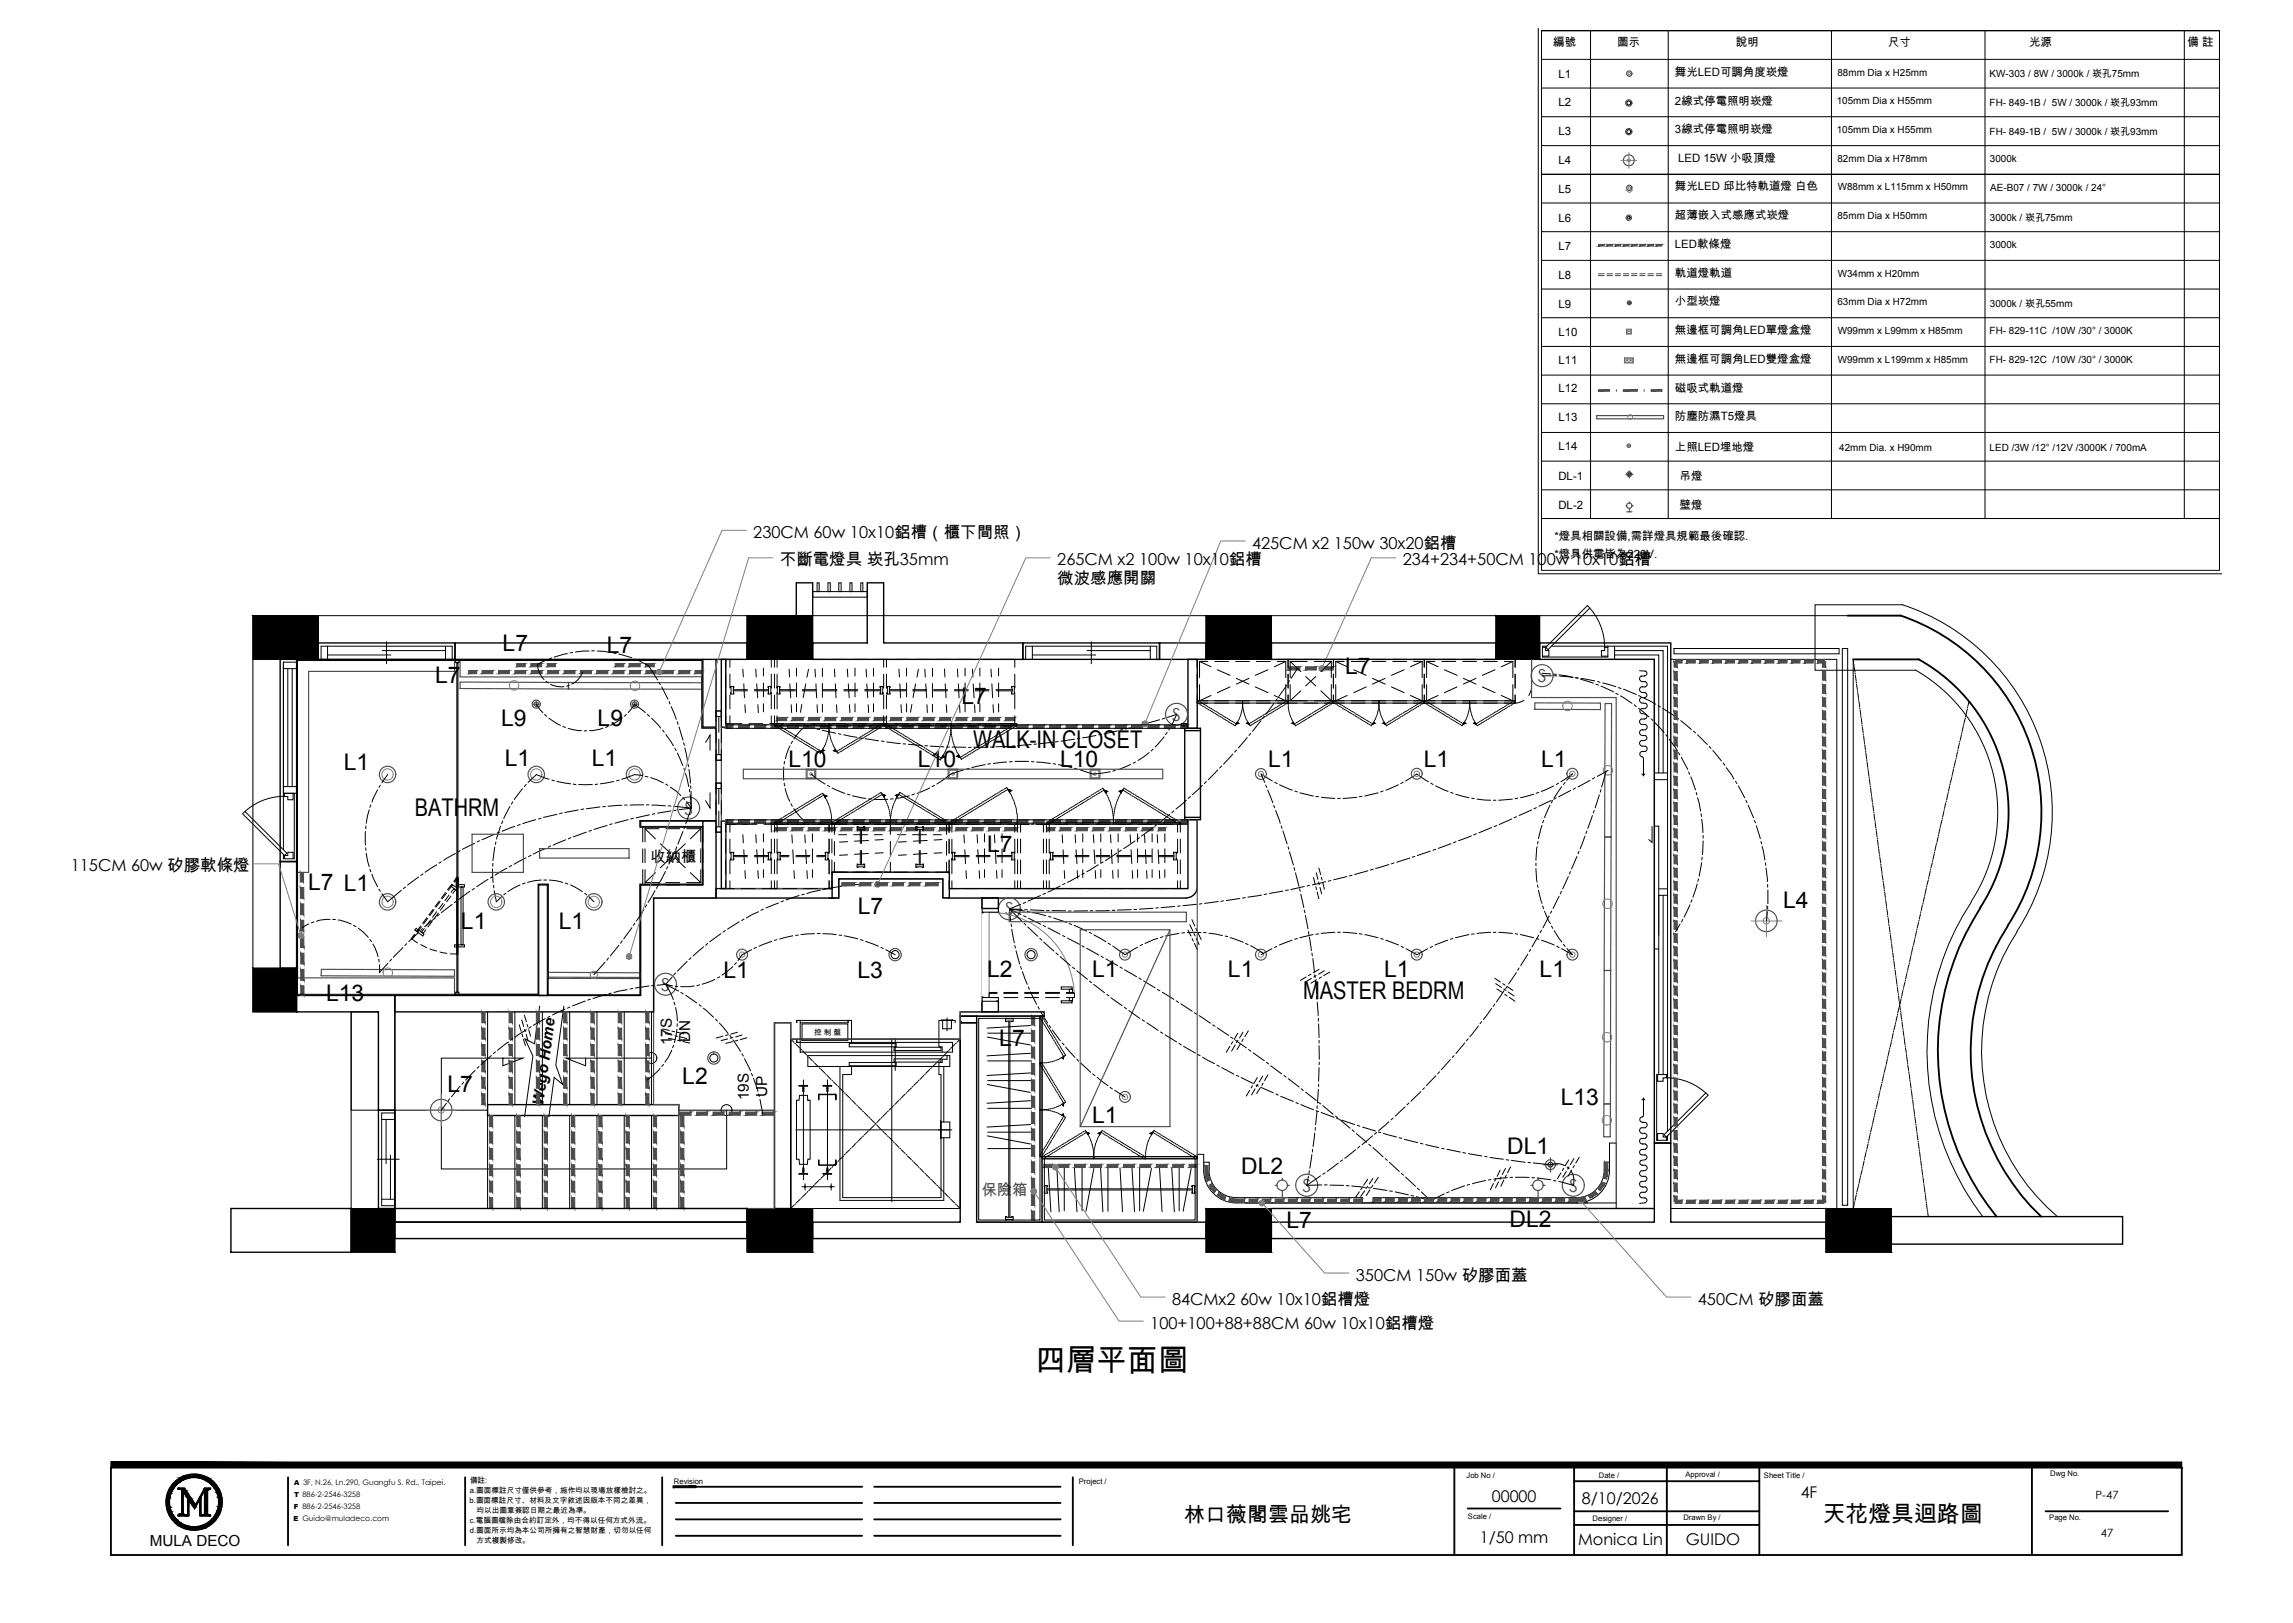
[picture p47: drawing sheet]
<svg xmlns="http://www.w3.org/2000/svg" width="420mm" height="297mm" viewBox="0 0 420 297" stroke-linecap="round" stroke-linejoin="round" font-family="sans-serif">
<defs><g id="words">
<text font-size="5.6" x="189.6" y="250.9">四層平面圖</text>
<g font-size="4.5">
<text x="178.2" y="136.9">WALK-IN CLOSET</text>
<text x="75.9" y="149.4">BATHRM</text>
<text x="238.6" y="182.9">MASTER BEDRM</text>
</g>
<g font-size="4.2">
<text x="92" y="119.2">L7</text>
<text x="111.1" y="119.5">L7</text>
<text x="79.7" y="125.1">L7</text>
<text x="246.3" y="123.3">L7</text>
<text x="176" y="128.8">L7</text>
<text x="91.8" y="132.8">L9</text>
<text x="109.4" y="132.8">L9</text>
<text x="62.9" y="141">L1</text>
<text x="92.4" y="140.2">L1</text>
<text x="108.4" y="140.2">L1</text>
<text x="144.3" y="140.4">L10</text>
<text x="168" y="140.4">L10</text>
<text x="194.1" y="140.4">L10</text>
<text x="232.2" y="140.4">L1</text>
<text x="260.7" y="140.4">L1</text>
<text x="282.1" y="140.4">L1</text>
<text x="180.7" y="155.9">L7</text>
<text x="56.4" y="163">L7 L1</text>
<text x="157" y="167.3">L7</text>
<text x="326.5" y="166.1">L4</text>
<text x="84.4" y="170">L1</text>
<text x="102.3" y="170">L1</text>
<text x="132.4" y="179">L1</text>
<text x="157" y="179">L3</text>
<text x="180.7" y="178.8">L2</text>
<text x="199.9" y="178.8">L1</text>
<text x="224.8" y="178.8">L1</text>
<text x="253.4" y="178.8">L1</text>
<text x="281.9" y="178.8">L1</text>
<text x="59.7" y="183.2">L13</text>
<text x="183" y="191.4">L7</text>
<text x="81.9" y="199.8">L7</text>
<text x="124.9" y="198.3">L2</text>
<text x="285.7" y="202.2">L13</text>
<text x="199.9" y="205.5">L1</text>
<text x="227.2" y="214.8">DL2</text>
<text x="276" y="211.2">DL1</text>
<text x="235.5" y="224.8">L7</text>
<text x="276.4" y="224.6">DL2</text>
<text x="333.7" y="278.5">天花燈具迴路圖</text>
</g>
<text font-size="3.8" x="216.8" y="278.6">林口薇閣雲品姚宅</text>
<g font-size="3.3" fill="#4c4c4c">
<text x="281.5" y="124.9">S</text>
<text x="214.6" y="132">S</text>
<text x="125.3" y="149.1">S</text>
<text x="184.1" y="167.5">S</text>
<text x="121.1" y="181.4">S</text>
<text x="238.4" y="218.1">S</text>
<text x="287.3" y="218.1">S</text>
</g>
<g font-size="3">
<text x="137.9" y="98.5">230CM 60w 10x10鋁槽（櫃下間照）</text>
<text x="229.2" y="100.4">425CM x2 150w 30x20鋁槽</text>
<text x="142.8" y="103.5">不斷電燈具 崁孔35mm</text>
<text x="193.6" y="103.5">265CM x2 100w 10x10鋁槽</text>
<text x="193.6" y="106.9">微波感應開關</text>
<text x="256.8" y="103.5">234+234+50CM 100w 10x10鋁槽</text>
<text x="6.1" y="159.5">115+115CM 60w 矽膠軟條燈</text>
<text x="214.6" y="238.8">84CMx2 60w 10x10鋁槽燈</text>
<text x="248.2" y="234.4">350CM 150w 矽膠面蓋</text>
<text x="310.8" y="238.8">450CM 矽膠面蓋</text>
<text x="210.6" y="243.2">100+100+88+88CM 60w 10x10鋁槽燈</text>
<text x="273.1" y="274.9">00000</text>
<text x="289.6" y="275.3">8/10/2026</text>
<text x="329.7" y="274.1">4F</text>
<text x="270.9" y="282.4">1/50 mm</text>
<text x="288.9" y="282.8">Monica Lin</text>
<text x="308.6" y="282.8">GUIDO</text>
</g>
<g font-size="2.8">
<text x="119.1" y="157.7">收納櫃</text>
<text x="123" y="191.3" transform="rotate(-90 123 191.3)">17S</text>
<text x="126.4" y="190.8" transform="rotate(-90 126.4 190.8)">DN</text>
<text x="99.5" y="202.5" transform="rotate(-82 99.5 202.5)">Wego Home</text>
<text x="137.1" y="201.4" transform="rotate(-90 137.1 201.4)">19S</text>
<text x="140.4" y="200.8" transform="rotate(-90 140.4 200.8)">UP</text>
<text x="27.4" y="282.9">MULA DECO</text>
</g>
<text font-size="2.8" fill="#4c4c4c" x="179.7" y="218.6">保險箱</text>
<g font-size="2.1">
<text x="284.4" y="8.5">編號</text>
<text x="296.1" y="8.5">圖示</text>
<text x="317.8" y="8.5">說明</text>
<text x="345.7" y="8.5">尺寸</text>
<text x="371.5" y="8.5">光源</text>
<text x="400.5" y="8.5">備 註</text>
<text x="285.3" y="14.3">L1</text>
<text x="306.6" y="13.9">舞光LED可調角度崁燈</text>
<text x="285.3" y="19.4">L2</text>
<text x="306.6" y="19.2">2線式停電照明崁燈</text>
<text x="285.3" y="24.6">L3</text>
<text x="306.6" y="24.4">3線式停電照明崁燈</text>
<text x="307.2" y="29.6">LED 15W 小吸頂燈</text>
<text x="285.3" y="35.3">L5</text>
<text x="285.3" y="30">L4</text>
<text x="306.6" y="34.8">舞光LED 邱比特軌道燈 白色</text>
<text x="285.3" y="40.5">L6</text>
<text x="306.6" y="40.2">超薄嵌入式感應式崁燈</text>
<text x="285.3" y="45.8">L7</text>
<text x="306.6" y="45.4">LED軟條燈</text>
<text x="285.3" y="51">L8</text>
<text x="306.6" y="50.7">軌道燈軌道</text>
<text x="285.3" y="56.3">L9</text>
<text x="306.6" y="55.9">小型崁燈</text>
<text x="285.3" y="61.4">L10</text>
<text x="306.6" y="61.2">無邊框可調角LED單燈盒燈</text>
<text x="285.3" y="66.5">L11</text>
<text x="285.3" y="71.8">L12</text>
<text x="306.6" y="66.4">無邊框可調角LED雙燈盒燈</text>
<text x="306.6" y="71.7">磁吸式軌道燈</text>
<text x="285.3" y="77">L13</text>
<text x="306.6" y="76.9">防塵防濕T5燈具</text>
<text x="285.3" y="82.3">L14</text>
<text x="306.6" y="82.5">上照LED埋地燈</text>
<text x="285.3" y="87.8">DL-1</text>
<text x="307.5" y="87.9">吊燈</text>
<text x="285.3" y="93.1">DL-2</text>
<text x="307.5" y="93.1">壁燈</text>
<text x="284.6" y="98.8">*燈具相關設備,需詳燈具規範最後確認.</text>
<text x="284.6" y="102.1">*燈具供電皆為220V.</text>
<text x="383.7" y="274.4">P-47</text>
<text x="384.6" y="281.4">47</text>
</g>
<g font-size="1.8">
<text x="336.4" y="13.8">88mm Dia x H25mm</text>
<text x="364.3" y="14.1">KW-303 / 8W / 3000k / 崁孔75mm</text>
<text x="336.3" y="19.1">105mm Dia x H55mm</text>
<text x="364.3" y="19.4">FH- 849-1B / 5W / 3000k / 崁孔93mm</text>
<text x="336.3" y="24.3">105mm Dia x H55mm</text>
<text x="336.4" y="29.6">82mm Dia x H78mm</text>
<text x="364.3" y="24.7">FH- 849-1B / 5W / 3000k / 崁孔93mm</text>
<text x="364.3" y="29.7">3000k</text>
<text x="336.5" y="34.8">W88mm x L115mm x H50mm</text>
<text x="364.4" y="35">AE-B07 / 7W / 3000k / 24°</text>
<text x="336.4" y="40.1">85mm Dia x H50mm</text>
<text x="364.3" y="40.4">3000k / 崁孔75mm</text>
<text x="364.3" y="45.5">3000k</text>
<text x="336.5" y="50.6">W34mm x H20mm</text>
<text x="336.4" y="55.9">63mm Dia x H72mm</text>
<text x="364.3" y="56.2">3000k / 崁孔55mm</text>
<text x="336.5" y="61.1">W99mm x L99mm x H85mm</text>
<text x="364.3" y="61.2">FH- 829-11C /10W /30° / 3000K</text>
<text x="336.5" y="66.4">W99mm x L199mm x H85mm</text>
<text x="364.3" y="66.4">FH- 829-12C /10W /30° / 3000K</text>
<text x="336.7" y="82.5">42mm Dia. x H90mm</text>
<text x="364.3" y="82.5">LED /3W /12° /12V /3000K / 700mA</text>
</g>
<g font-size="1.4">
<text x="149" y="189.5">控 制 盤</text>
<text x="86" y="275">b.圖面標註尺寸、材料及文字敘述因版本不同之差異，</text>
<text x="86" y="273.2">a.圖面標註尺寸僅供參考，施作均以現場放樣檢討之。</text>
<text x="86" y="271.3">備註:</text>
<text x="123.4" y="271.5">Revision</text>
<text x="197.5" y="271.5">Project /</text>
<text x="268.5" y="270.5">Job No /</text>
<text x="292.7" y="270.5">Date /</text>
<text x="308.6" y="270.3">Approval /</text>
<text x="322.9" y="270.5">Sheet Title /</text>
<text x="375.4" y="270.2">Dwg No.</text>
<text x="86" y="278.8">c.電腦圖檔除由合約訂定外，均不得以任何方式外流。</text>
<text x="86" y="280.6">d.圖面所示均為本公司所擁有之智慧財產，切勿以任何</text>
<text x="87.3" y="276.9">均以出圖章簽認日期之最近為準。</text>
<text x="268.8" y="277.9">Scale /</text>
<text x="291.6" y="278.3">Designer /</text>
<text x="308.2" y="278.2">Drawn By /</text>
<text x="375.2" y="278.2">Page No.</text>
<text x="87.3" y="282.4">方式複製修改。</text>
</g>
<g font-size="1.3">
<text x="53.8" y="274">T 886-2-2546-3258</text>
<text x="53.9" y="271.7">A 3F, N.26, Ln.290, Guangfu S. Rd., Taipei.</text>
<text x="53.7" y="278.5">E Guido@muladeco.com</text>
<text x="53.8" y="276.2">F 886-2-2546-3258</text>
</g>
</g></defs>
<!-- layer: 0 -->
<g fill="#000" stroke="#000" stroke-width=".18">
<path d="M33.3 277.3h.3zM33.3 277.2h.3zM33.9 279.8h3.3l-.8 .1zM35.2 275.5h.7l-.3 .5zM35.5 275.8h.3l-.2 .2zM35.5 275.8h.2l-.1 .2zM34.7 269.9h1.7z"/>
<path d="M46.3 112.7l12 8v-8zM46.3 112.7l12 8h-12z"/>
<path d="M136.8 112.7l12 8v-8zM136.8 112.7l12 8h-12z"/>
<path d="M220.8 112.7l12 8v-8zM220.8 112.7l12 8h-12z"/>
<path d="M273.9 112.7l8 8v-8zM273.9 112.7l8 8h-8z"/>
<path d="M46.3 177.2l8 8v-8zM46.3 177.2l8 8h-8z"/>
<path d="M64.3 221.2l8 8v-8zM64.3 221.2l8 8h-8z"/>
<path d="M136.8 221.2l12 8v-8zM136.8 221.2l12 8h-12z"/>
<path d="M220.8 221.2l12 8v-8zM220.8 221.2l12 8h-12z"/>
<path d="M334.3 221.2l12 8v-8zM334.3 221.2l12 8h-12z"/>
<path d="M30.5 274.9l.3 .9-.1-.9zM30.5 274.9l.3 .9h-.2z"/>
<path d="M30.8 273.2h.3zM30.8 273.2h.3z"/>
<path d="M30.8 276.7h.3zM30.8 276.7h.3z"/>
<path d="M30.6 274l.2 .1zM30.6 274l.2 .1z"/>
<path d="M30.6 274.1l.1 .8 .1-.8zM30.6 274.1l.1 .8h-.2z"/>
<path d="M30.6 275.8h.2zM30.6 275.8h.2z"/>
<path d="M30.6 275.8l.5 .9-.3-.9zM30.6 275.8l.5 .9h-.3z"/>
<path d="M30.9 274.9l.2 .8-.1-.8zM30.9 274.9l.2 .8z"/>
<path d="M30.9 274.9l.2 .8-.1-.8zM30.9 274.9l.2 .8z"/>
<path d="M31 274.1v.8zM31 274.1v.8h-.1z"/>
<path d="M31 275.7l.1 .1zM31 275.7l.1 .1z"/>
<path d="M30.8 273.2v.8l.3-.8zM30.8 273.2v.8h-.2z"/>
<path d="M31 274.1v.8zM31 274.1v.8h-.1z"/>
<path d="M31 275.7l.1 .1zM31 275.7l.1 .1z"/>
<path d="M30.8 276.7l.6 .8-.3-.8zM30.8 276.7l.6 .8h-.3z"/>
<path d="M31 274.1h.1zM31 274.1h.1z"/>
<path d="M31 275.8l.3 .7-.2-.7zM31 275.8l.3 .7h-.1z"/>
<path d="M31 274.1h.1zM31 274.1h.1z"/>
<path d="M31 275.8l.3 .7-.2-.7zM31 275.8l.3 .7h-.1z"/>
<path d="M31.1 272.4h.3zM31.1 272.4h.3z"/>
<path d="M31.1 277.5h.3zM31.1 277.5h.3z"/>
<path d="M31.2 273.2l.1 .1zM31.2 273.2l.1 .1z"/>
<path d="M31.2 273.3l-.1 .8 .2-.8zM31.2 273.3l-.1 .8h-.1z"/>
<path d="M31.2 276.5l.1 .1zM31.2 276.5l.1 .1z"/>
<path d="M31.2 276.6l.5 .7zM31.2 276.6l.5 .7h-.1z"/>
<path d="M31.2 273.2l.1 .1zM31.2 273.2l.1 .1z"/>
<path d="M31.2 273.3l-.1 .8 .2-.8zM31.2 273.3l-.1 .8h-.1z"/>
<path d="M31.2 276.5l.1 .1zM31.2 276.5l.1 .1z"/>
<path d="M31.2 276.6l.5 .7zM31.2 276.6l.5 .7h-.1z"/>
<path d="M31.1 272.4v.8l.3-.8zM31.1 272.4v.8h-.3z"/>
<path d="M31.1 277.5l.9 .7-.6-.7zM31.1 277.5l.9 .7h-.3z"/>
<path d="M31.7 271.6h.3zM31.7 271.6h.3z"/>
<path d="M31.7 278.2h.3zM31.7 278.2h.3z"/>
<path d="M31.6 272.5l-.3 .7 .4-.7zM31.6 272.5l-.4 .7z"/>
<path d="M31.6 277.3l.1 .1zM31.6 277.3l.1 .1z"/>
<path d="M31.6 272.5l-.3 .7 .4-.7zM31.6 272.5l-.4 .7z"/>
<path d="M31.6 277.3l.1 .1zM31.6 277.3l.1 .1z"/>
<path d="M31.6 272.4h.1zM31.6 272.4l.1 .1z"/>
<path d="M31.6 277.4l.6 .6zM31.6 277.4l.6 .6z"/>
<path d="M31.6 272.4h.1zM31.6 272.4l.1 .1z"/>
<path d="M31.6 277.4l.6 .6zM31.6 277.4l.6 .6z"/>
<path d="M31.7 271.6l-.3 .8 .6-.8zM31.7 271.6l-.3 .8h-.3z"/>
<path d="M31.7 278.2l.9 .6-.6-.6zM31.7 278.2l.9 .6h-.4z"/>
<path d="M32.1 271.9l-.4 .5 .5-.5zM32.1 271.9l-.4 .5h-.1z"/>
<path d="M32.1 278l.2 .1zM32.1 278l.2 .1z"/>
<path d="M32.1 271.9l-.4 .5 .5-.5zM32.1 271.9l-.4 .5h-.1z"/>
<path d="M32.1 278l.2 .1zM32.1 278l.2 .1z"/>
<path d="M32.1 271.8h.2zM32.1 271.8l.1 .1z"/>
<path d="M32.1 278.1l.7 .4-.5-.4zM32.1 278.1l.7 .4z"/>
<path d="M32.1 271.8h.2zM32.1 271.8l.1 .1z"/>
<path d="M32.1 278.1l.7 .4-.5-.4zM32.1 278.1l.7 .4z"/>
<path d="M32.2 271l-.2 .6 .6-.6zM32.2 271l-.2 .6h-.3z"/>
<path d="M32.2 278.8h.5zM32.2 278.8h.5z"/>
<path d="M32.3 271h.4zM32.3 271h.3z"/>
<path d="M32.3 278.8l1.1 .5-.7-.5zM32.3 278.8l1.1 .5h-.5z"/>
<path d="M32.7 271.3l-.4 .5 .5-.5zM32.1 271.8l.6-.5-.4 .5z"/>
<path d="M32.7 278.5l.3 .2zM32.7 278.5l.3 .2z"/>
<path d="M32.7 271.3l-.4 .5 .5-.5zM32.1 271.8l.6-.5-.4 .5z"/>
<path d="M32.7 278.5l.3 .2zM32.7 278.5l.3 .2z"/>
<path d="M32.8 271.2h.2zM32.7 271.3h.1z"/>
<path d="M32.8 278.7l.7 .3zM32.8 278.7l.7 .3z"/>
<path d="M32.8 271.2h.2zM32.7 271.3h.1z"/>
<path d="M32.8 278.7l.7 .3zM32.8 278.7l.7 .3z"/>
<path d="M33.2 277.3h.5zM33.2 277.3h.5z"/>
<path d="M33.2 277.3h.5zM33.2 277.3h.5z"/>
<path d="M33.2 277.3h.5zM33.2 277.3h.5z"/>
<path d="M32.9 270.6l-.2 .4 .7-.4zM32.3 271l.6-.4-.2 .4z"/>
<path d="M32.9 279.3h.7zM32.9 279.3h.7z"/>
<path d="M33.3 272.8l.2 1.2v-1.2zM33.3 272.8l.2 1.2h-.2z"/>
<path d="M33.3 274l.2 3v-3zM33.3 274l.2 3h-.2z"/>
<path d="M33.3 277l.2 .1zM33.3 277l.2 .1z"/>
<path d="M33.3 277.1h.2zM33.3 277.1h.2z"/>
<path d="M33.3 277.1h.2zM33.3 277.1h.2zM33.3 277.1h.2zM33.3 277.1h.2z"/>
<path d="M33.3 272.8l.2 .4v-.4zM33.3 272.8l.2 .4h-.2z"/>
<path d="M33.3 273.2l.2 3.8v-3.8zM33.3 273.2l.2 3.8h-.2z"/>
<path d="M33.3 277l.2 .1zM33.3 277l.2 .1z"/>
<path d="M33.3 277.1h.2zM33.3 277.1h.2z"/>
<path d="M33.3 277.1h.2zM33.3 277.1h.2zM33.3 277.1h.2zM33.3 277.1h.2z"/>
<path d="M33.3 272.8l.2 4.2v-4.2zM33.3 272.8l.2 4.2h-.2z"/>
<path d="M33.3 277l.2 .1zM33.3 277l.2 .1z"/>
<path d="M33.3 277.1h.2zM33.3 277.1h.2z"/>
<path d="M33.3 277.1h.2zM33.3 277.1h.2zM33.3 277.1h.2zM33.3 277.1h.2z"/>
<path d="M33.3 277.1l.2 .1zM33.3 277.1l.2 .1zM33.3 277.2h.2zM33.3 277.2h.2z"/>
<path d="M33.3 277.2h.3zM33.3 277.2h.3zM33.3 277.2h.3z"/>
<path d="M33.3 270.8l-.3 .4 .5-.4zM32.8 271.2l.5-.4-.3 .4z"/>
<path d="M33.3 277.1l.2 .1zM33.3 277.1l.2 .1zM33.3 277.2h.2zM33.3 277.2h.2z"/>
<path d="M33.3 277.2h.3zM33.3 277.2h.3zM33.3 277.2h.3z"/>
<path d="M33.3 279l.5 .1zM33.3 279l.5 .1z"/>
<path d="M33.3 270.8l-.3 .4 .5-.4zM32.8 271.2l.5-.4-.3 .4z"/>
<path d="M33.3 277.1l.2 .1zM33.3 277.1l.2 .1zM33.3 277.2h.2zM33.3 277.2h.2z"/>
<path d="M33.3 277.2h.3zM33.3 277.2h.3zM33.3 277.2h.3z"/>
<path d="M33.3 279l.5 .1zM33.3 279l.5 .1z"/>
<path d="M33.3 277.2l.3 .1zM33.3 277.2l.3 .1zM33.2 277.3h.4z"/>
<path d="M33.3 277.2l.3 .1zM33.3 277.2l.3 .1zM33.2 277.3h.4z"/>
<path d="M33.3 277.2l.3 .1zM33.3 277.2l.3 .1zM33.2 277.3h.4z"/>
<path d="M33 270.5h.6zM32.9 270.6h.5z"/>
<path d="M33 279.3l1.2 .3-.6-.3zM33 279.3l1.2 .3h-.7z"/>
<path d="M33.2 277.3h.4zM33.2 277.3h.4z"/>
<path d="M33.2 277.3h.5zM33.2 277.3h.5z"/>
<path d="M33.2 277.3h.4zM33.2 277.3h.4z"/>
<path d="M33.2 277.3h.5zM33.2 277.3h.5z"/>
<path d="M33.2 277.3h.4zM33.2 277.3h.4z"/>
<path d="M33.2 277.3h.5zM33.2 277.3h.5z"/>
<path d="M33.2 277.3h.5zM33.1 277.3h.6zM33.1 277.3h.6zM33.1 277.3h.6z"/>
<path d="M33.2 277.3h.5zM33.1 277.3h.6zM33.1 277.3h.6zM33.1 277.3h.6z"/>
<path d="M33.2 277.3h.5zM33.1 277.3h.6zM33.1 277.3h.6zM33.1 277.3h.6z"/>
<path d="M33.1 277.3h.7zM33 277.3h.8z"/>
<path d="M33.1 277.3h.7zM33 277.3h.8z"/>
<path d="M33.1 277.3h.7zM33 277.3h.8z"/>
<path d="M32.6 272.4l1.2 .1zM32.6 272.4l1.2 .1z"/>
<path d="M33.5 270.7h.3zM33.3 270.8h.2z"/>
<path d="M32.6 272.4l1.2 .1zM32.6 272.4l1.2 .1z"/>
<path d="M33.5 279.1l.8 .2zM33.5 279.1l.8 .2z"/>
<path d="M33.5 270.7h.3zM33.3 270.8h.2z"/>
<path d="M32.6 272.4l1.2 .1zM32.6 272.4l1.2 .1z"/>
<path d="M33.5 279.1l.8 .2zM33.5 279.1l.8 .2z"/>
<path d="M33.1 272.5l.9 .3-.2-.3zM33.1 272.5l.9 .3h-.7z"/>
<path d="M33.1 272.5l.9 .3-.2-.3zM33.1 272.5l.9 .3h-.7z"/>
<path d="M33.1 272.5l.9 .3-.2-.3zM33.1 272.5l.9 .3h-.7z"/>
<path d="M33.9 279.8l.8 .1h1.7zM34.7 279.9h1.7z"/>
<path d="M33.3 272.8h.7zM33.3 272.8h.7z"/>
<path d="M33.3 272.8h.7zM33.3 272.8h.7z"/>
<path d="M33.3 272.8h.7zM33.3 272.8h.7z"/>
<path d="M33.5 272.8l1.3 1.2-.8-1.2zM33.5 272.8l1.3 1.2h-.6z"/>
<path d="M33.5 272.8l.8 .4-.3-.4zM33.5 272.8l.8 .4h-.5z"/>
<path d="M33.5 272.8l1.5 1.5-1-1.5zM33.5 272.8l1.5 1.5h-.6z"/>
<path d="M32.6 277.3l1.6 .1zM32.6 277.3l1.6 .1z"/>
<path d="M32.6 277.3l1.6 .1zM32.6 277.3l1.6 .1z"/>
<path d="M33.5 270.2l.1 .3 .6-.3zM33 270.5l.5-.3 .1 .3z"/>
<path d="M32.6 277.3l1.6 .1zM32.6 277.3l1.6 .1z"/>
<path d="M33.5 279.6l1.5 .1zM33.5 279.6l1.5 .1h-1.2z"/>
<path d="M33.8 270.7l.5-.2h-.3zM33.5 270.7l.5-.2-.2 .2z"/>
<path d="M33.8 273.2l1.2 1.1-.7-1.1zM33.8 273.2l1.2 1.1h-.6z"/>
<path d="M34 279.3l.9 .1zM34 279.3l.9 .1z"/>
<path d="M33.8 270.7l.5-.2h-.3zM33.5 270.7l.5-.2-.2 .2z"/>
<path d="M34 279.3l.9 .1zM34 279.3l.9 .1z"/>
<path d="M34.4 274.4l.1 1.1v-1.1zM34.4 274.4l.1 1.1h-.1z"/>
<path d="M34.4 275.5l.1 1.9v-1.9zM34.4 275.5l.1 1.9h-.1z"/>
<path d="M34.4 274.4l.1 .5v-.5zM34.4 274.4l.1 .5h-.1z"/>
<path d="M34.4 274.9l.1 2.5v-2.5zM34.4 274.9l.1 2.5h-.1z"/>
<path d="M34.4 274.4l.1 .5v-.5zM34.4 274.4l.1 .5h-.1z"/>
<path d="M34.4 274.9l.1 2.5v-2.5zM34.4 274.9l.1 2.5h-.1z"/>
<path d="M34.2 274l.8 .3-.2-.3zM34.2 274l.8 .3h-.6z"/>
<path d="M34.3 270.4v.1l.6-.1zM34 270.5l.3-.1v.1z"/>
<path d="M34.3 279.4l.8 .1zM34.3 279.4l.8 .1z"/>
<path d="M34.3 270.4v.1l.6-.1zM34 270.5l.3-.1v.1z"/>
<path d="M34.3 279.4l.8 .1zM34.3 279.4l.8 .1z"/>
<path d="M33.8 270.1l.4 .1 .8-.1zM33.5 270.2l.3-.1 .4 .1z"/>
<path d="M33.8 279.7l1.3 .1zM33.8 279.7l1.3 .1z"/>
<path d="M34.4 274.3l.7 .1-.1-.1zM34.4 274.3l.7 .1h-.7z"/>
<path d="M34.4 274.3l.7 .1-.1-.1zM34.4 274.3l.7 .1h-.7z"/>
<path d="M34.4 274.3l.7 .1-.1-.1zM34.4 274.3l.7 .1h-.7z"/>
<path d="M34.5 274.4l1.3 1.1-.7-1.1zM34.5 274.4l1.3 1.1h-.6z"/>
<path d="M34.5 274.4l.9 .5-.3-.5zM34.5 274.4l.9 .5h-.5z"/>
<path d="M34.5 274.4l.9 .5-.3-.5zM34.5 274.4l.9 .5h-.5z"/>
<path d="M34.6 270.4h.5zM34.3 270.4h.6z"/>
<path d="M33.9 270.1h1.2zM33.8 270.1h1.2z"/>
<path d="M34.6 270.4h.5zM34.3 270.4h.6z"/>
<path d="M34.9 274.9l.9 .6-.4-.6zM34.9 274.9l.9 .6h-.6z"/>
<path d="M34.9 274.9l.9 .6-.4-.6zM34.9 274.9l.9 .6h-.6z"/>
<path d="M35.2 275.5l.6 .3 .1-.3zM35.2 275.5l.6 .3h-.3z"/>
<path d="M35.2 275.5l.5 .3 .2-.3zM35.2 275.5l.5 .3h-.2z"/>
<path d="M35.1 270.3l1.5 .1zM34.6 270.4h2z"/>
<path d="M35.1 270.3l1.5 .1zM34.6 270.4h2z"/>
<path d="M36.1 274.9l-.2 .6zM36.1 274.9l-.3 .6z"/>
<path d="M34.7 269.9l2.5 .2-.8-.2zM33.9 270.1l.8-.2 2.5 .2z"/>
<path d="M36 270.4h.9zM36 270.4h.9z"/>
<path d="M34.6 279.5h2zM34.6 279.5l1.4 .1z"/>
<path d="M36 270.4h.9zM36 270.4h.9z"/>
<path d="M34.6 279.5h2zM34.6 279.5l1.4 .1z"/>
<path d="M36.5 274.3l-.6 1.2 .7-1.2zM36.5 274.3l-.7 1.2z"/>
<path d="M36.6 274.2v.1zM36.6 274.2l-.1 .1z"/>
<path d="M36.6 274.2l-.4 .7zM36.6 274.2l-.5 .7z"/>
<path d="M36.6 274.2l-.7 1.3zM36.6 274.2l-.8 1.3z"/>
<path d="M36.6 274l.1 .2zM36.6 274l.1 .2h-.1z"/>
<path d="M36.6 274.2l.1 .1zM36.6 274.2l.1 .1z"/>
<path d="M36.6 274.3l.1 3.1zM36.6 274.3l.1 3.1z"/>
<path d="M36.6 274l.1 .2zM36.6 274l.1 .2h-.1z"/>
<path d="M36.6 274.2l.1 3.2zM36.6 274.2l.1 3.2z"/>
<path d="M36.6 274l.1 .2zM36.6 274l.1 .2h-.1z"/>
<path d="M36.6 274.2l.1 3.2zM36.6 274.2l.1 3.2z"/>
<path d="M36.3 270.4l.8 .1zM36.3 270.4l.8 .1z"/>
<path d="M36.3 279.4h.6zM36 279.5h.6z"/>
<path d="M36.3 270.4l.8 .1zM36.3 270.4l.8 .1z"/>
<path d="M36.3 279.4h.6zM36 279.5h.6z"/>
<path d="M36.8 270.5l.9 .2zM36.8 270.5l.9 .2z"/>
<path d="M36.8 279.3l.1 .1 .2-.1zM36.3 279.4l.5-.1 .1 .1z"/>
<path d="M36.8 270.5l.9 .2zM36.8 270.5l.9 .2z"/>
<path d="M36.8 279.3l.1 .1 .2-.1zM36.3 279.4l.5-.1 .1 .1z"/>
<path d="M36 270.1h1.3zM36 270.1h1.3z"/>
<path d="M36.2 270.1l1.4 .1-.3-.1zM36.2 270.1l1.4 .1z"/>
<path d="M36.2 279.7h1.1zM36 279.8h1.2z"/>
<path d="M37.3 272.8l-.6 1.2zM37.3 272.8l-.7 1.2z"/>
<path d="M37.4 272.6v.2zM37.4 272.6l-.1 .2z"/>
<path d="M37.4 272.6l-.7 1.4zM37.4 272.6l-.8 1.4z"/>
<path d="M37.4 272.6l-.7 1.4zM37.4 272.6l-.8 1.4z"/>
<path d="M36.9 270.2l1.2 .3-.5-.3zM36.9 270.2l1.2 .3h-.6z"/>
<path d="M36.9 279.6l.4 .1 .3-.1zM36.2 279.7l.7-.1 .4 .1z"/>
<path d="M37.3 270.7l.5 .1zM37.3 270.7l.5 .1z"/>
<path d="M37.1 279.3l.6-.2h-.4zM36.8 279.3l.5-.2-.2 .2z"/>
<path d="M37.3 270.7l.5 .1zM37.3 270.7l.5 .1z"/>
<path d="M37.1 279.3l.6-.2h-.4zM36.8 279.3l.5-.2-.2 .2z"/>
<path d="M37.6 270.8l.8 .4zM37.6 270.8l.8 .4z"/>
<path d="M37.6 279h.2zM37.3 279.1h.4z"/>
<path d="M37.6 270.8l.8 .4zM37.6 270.8l.8 .4z"/>
<path d="M37.6 279h.2zM37.3 279.1h.4z"/>
<path d="M37.5 272.8l.5 4.2v-4.2zM37.5 272.8l.5 4.2h-.5z"/>
<path d="M37.5 277l.5 .1zM37.5 277l.5 .1z"/>
<path d="M37.5 277.1h.5zM37.5 277.1h.5z"/>
<path d="M37.5 277.1l.5 .1zM37.5 277.1l.5 .1z"/>
<path d="M37.5 272.8l.5 4.2v-4.2zM37.5 272.8l.5 4.2h-.5z"/>
<path d="M37.5 277l.5 .1zM37.5 277l.5 .1z"/>
<path d="M37.5 277.1h.5zM37.5 277.1h.5z"/>
<path d="M37.5 277.1l.5 .1zM37.5 277.1l.5 .1z"/>
<path d="M37.5 272.8l.5 4.2v-4.2zM37.5 272.8l.5 4.2h-.5z"/>
<path d="M37.5 277l.5 .1zM37.5 277l.5 .1z"/>
<path d="M37.5 277.1h.5zM37.5 277.1h.5z"/>
<path d="M37.5 277.1l.5 .1zM37.5 277.1l.5 .1z"/>
<path d="M37.5 277.2h.5zM37.5 277.2h.5z"/>
<path d="M37.5 277.2h.5zM37.5 277.2h.5z"/>
<path d="M37.5 277.2h.5zM37.5 277.2h.5z"/>
<path d="M37.5 277.2h.5zM37.4 277.2h.6z"/>
<path d="M37.4 277.2l.7 .1zM37.4 277.2l.7 .1z"/>
<path d="M37.5 277.2h.5zM37.4 277.2h.6z"/>
<path d="M37.4 277.2l.7 .1zM37.4 277.2l.7 .1z"/>
<path d="M37.5 277.2h.5zM37.4 277.2h.6z"/>
<path d="M37.4 277.2l.7 .1zM37.4 277.2l.7 .1z"/>
<path d="M37.4 277.3h.8zM37.4 277.3h.8z"/>
<path d="M37.4 277.3h.8zM37.4 277.3h.8z"/>
<path d="M37.4 277.3h.8zM37.4 277.3h.8z"/>
<path d="M37.5 272.6l.5 .2 .1-.2zM37.5 272.6l.5 .2h-.5z"/>
<path d="M37.5 272.6l.5 .2 .1-.2zM37.5 272.6l.5 .2h-.5z"/>
<path d="M37.5 270.5l.7 .1zM37.5 270.5l.7 .1z"/>
<path d="M37.5 272.6l.5 .2 .1-.2zM37.5 272.6l.5 .2h-.5z"/>
<path d="M37.5 279.3l.1 .3 .5-.3zM36.9 279.6l.6-.3 .1 .3z"/>
<path d="M37.5 272.5h.7zM37.5 272.5l.6 .1h-.7z"/>
<path d="M37.3 277.3h.9zM37.2 277.3h1z"/>
<path d="M37.5 272.5h.7zM37.5 272.5l.6 .1h-.7z"/>
<path d="M37.3 277.3h.9zM37.2 277.3h1z"/>
<path d="M37.5 272.5h.7zM37.5 272.5l.6 .1h-.7z"/>
<path d="M37.3 277.3h.9zM37.2 277.3h1z"/>
<path d="M37.2 277.3h1.1zM37.2 277.3h1.1z"/>
<path d="M37.2 277.3h1.1zM37.2 277.3h1.1z"/>
<path d="M37.7 270.6l1.1 .4-.6-.4zM37.7 270.6l1.1 .4h-.4z"/>
<path d="M37.2 277.3h1.1zM37.2 277.3h1.1z"/>
<path d="M37.7 279.3h.5zM37.5 279.3h.6z"/>
<path d="M38.2 271.2l.3 .1zM38.2 271.2l.3 .1z"/>
<path d="M37.8 279l.6-.3h-.2zM37.6 279l.6-.3-.4 .3z"/>
<path d="M38.2 271.2l.3 .1zM38.2 271.2l.3 .1z"/>
<path d="M37.8 279l.6-.3h-.2zM37.6 279l.6-.3-.4 .3z"/>
<path d="M38.3 271.3l.7 .5-.5-.5zM38.3 271.3l.7 .5h-.2z"/>
<path d="M38.3 278.5l.1 .2 .1-.2zM38.3 278.5l.1 .2h-.2z"/>
<path d="M38.3 271.3l.7 .5-.5-.5zM38.3 271.3l.7 .5h-.2z"/>
<path d="M38.3 278.5l.1 .2 .1-.2zM38.3 278.5l.1 .2h-.2z"/>
<path d="M37.5 272.4l1 .1zM37.5 272.4l1 .1h-1z"/>
<path d="M36.9 277.3l1.6 .1zM36.9 277.3l1.6 .1z"/>
<path d="M37.5 272.4l1 .1zM37.5 272.4l1 .1h-1z"/>
<path d="M36.9 277.3l1.6 .1zM36.9 277.3l1.6 .1z"/>
<path d="M37.5 272.4l1 .1zM37.5 272.4l1 .1h-1z"/>
<path d="M36.9 277.3l1.6 .1zM36.9 277.3l1.6 .1z"/>
<path d="M38.4 271h.5zM38.4 271h.5z"/>
<path d="M38.4 278.8l-.2 .5 .6-.5zM37.7 279.3l.7-.5-.2 .5z"/>
<path d="M38.5 271l1 .6-.6-.6zM38.5 271l1 .6h-.4z"/>
<path d="M38.5 278.8h.4zM38.4 278.8h.4z"/>
<path d="M38.8 271.8l.3 .1zM38.8 271.8l.3 .1z"/>
<path d="M38.8 278.1l-.3 .4 .5-.4zM38.3 278.5l.5-.4-.3 .4z"/>
<path d="M38.8 271.8l.3 .1zM38.8 271.8l.3 .1z"/>
<path d="M38.8 278.1l-.3 .4 .5-.4zM38.3 278.5l.5-.4-.3 .4z"/>
<path d="M38.9 271.9l.6 .5zM38.9 271.9l.6 .5z"/>
<path d="M38.9 278h.2zM38.9 278l.1 .1h-.2z"/>
<path d="M38.9 271.9l.6 .5zM38.9 271.9l.6 .5z"/>
<path d="M38.9 278h.2zM38.9 278l.1 .1h-.2z"/>
<path d="M39.1 271.6h.4zM39.1 271.6h.4z"/>
<path d="M39.1 278.2h.4zM39.1 278.2h.4z"/>
<path d="M39.1 271.6l.9 .8-.5-.8zM39.1 271.6l.9 .8h-.3z"/>
<path d="M39.1 278.2l-.2 .6 .6-.6zM38.5 278.8l.6-.6-.2 .6z"/>
<path d="M39.4 272.4l.2 .1zM39.4 272.4l.2 .1z"/>
<path d="M39.4 277.4l-.3 .6 .4-.6zM39.4 277.4l-.3 .6h-.2z"/>
<path d="M39.4 272.4l.2 .1zM39.4 272.4l.2 .1z"/>
<path d="M39.4 277.4l-.3 .6 .4-.6zM39.4 277.4l-.3 .6h-.2z"/>
<path d="M39.4 272.5l.5 .7-.3-.7zM39.4 272.5l.5 .7h-.1z"/>
<path d="M39.4 277.3h.2zM39.4 277.3l.1 .1z"/>
<path d="M39.4 272.5l.5 .7-.3-.7zM39.4 272.5l.5 .7h-.1z"/>
<path d="M39.4 277.3h.2zM39.4 277.3l.1 .1z"/>
<path d="M39.7 272.4h.3zM39.7 272.4h.3z"/>
<path d="M39.7 277.5h.3zM39.7 277.5h.3z"/>
<path d="M39.8 273.2l.1 .1zM39.8 273.2l.1 .1z"/>
<path d="M39.8 273.3l.4 .8zM39.8 273.3l.4 .8h-.2z"/>
<path d="M39.8 276.5l.1 .1zM39.8 276.5l.1 .1z"/>
<path d="M39.8 276.6l-.2 .7 .3-.7zM39.8 276.6l-.2 .7h-.2z"/>
<path d="M39.8 273.2l.1 .1zM39.8 273.2l.1 .1z"/>
<path d="M39.8 273.3l.4 .8zM39.8 273.3l.4 .8h-.2z"/>
<path d="M39.8 276.5l.1 .1zM39.8 276.5l.1 .1z"/>
<path d="M39.8 276.6l-.2 .7 .3-.7zM39.8 276.6l-.2 .7h-.2z"/>
<path d="M39.7 272.4l.7 .8-.4-.8zM39.7 272.4l.7 .8h-.3z"/>
<path d="M39.7 277.5l-.2 .7 .5-.7zM39.7 277.5l-.2 .7h-.4z"/>
<path d="M40.1 273.2h.3zM40.1 273.2h.3z"/>
<path d="M40.1 276.7h.3zM40.1 276.7h.3z"/>
<path d="M40 274.1h.2zM40 274.1h.2z"/>
<path d="M40 274.1l.2 .8v-.8zM40 274.1l.2 .8h-.1z"/>
<path d="M40 275.7l.2 .1zM40 275.7l.2 .1z"/>
<path d="M40 275.8l-.1 .7 .3-.7zM40 275.8l-.2 .7z"/>
<path d="M40 274.1h.2zM40 274.1h.2z"/>
<path d="M40 274.1l.2 .8v-.8zM40 274.1l.2 .8h-.1z"/>
<path d="M40 275.7l.2 .1zM40 275.7l.2 .1z"/>
<path d="M40 275.8l-.1 .7 .3-.7zM40 275.8l-.2 .7z"/>
<path d="M40.1 274.9l.1 .8v-.8zM40.1 274.9l.1 .8h-.2z"/>
<path d="M40.1 274.9l.1 .8v-.8zM40.1 274.9l.1 .8h-.2z"/>
<path d="M40.1 273.2l.5 .8-.2-.8zM40.1 273.2l.5 .8h-.3z"/>
<path d="M40.1 276.7l-.1 .8 .4-.8zM40.1 276.7l-.1 .8h-.3z"/>
<path d="M40.3 274l.3 .1zM40.3 274l.3 .1z"/>
<path d="M40.3 274.1l.4 .8-.1-.8zM40.3 274.1l.4 .8h-.3z"/>
<path d="M40.3 275.8h.3zM40.3 275.8h.3z"/>
<path d="M40.3 275.8l.1 .9 .2-.9zM40.3 275.8l.1 .9h-.3z"/>
<path d="M40.4 274.9l.2 .9 .1-.9zM40.4 274.9l.2 .9h-.3z"/>
<path d="M123.2 272.3h4.2v-.4zM123.2 271.9h4.2l-4.2 .4z"/>
<path d="M20.3 267.6l379.1 1v-1zM20.3 267.6l379.1 1h-379.1z"/>
</g>
<path d="M46.3 112.7h12v8h-12zM136.8 112.7h12v8h-12zM220.8 112.7h12v8h-12zM273.9 112.7h8v8h-8zM46.3 177.2h8v8h-8zM64.3 221.2h8v8h-8zM136.8 221.2h12v8h-12zM220.8 221.2h12v8h-12zM334.3 221.2h12v8h-12z" fill="none" stroke="#000" stroke-width=".18"/>
<!-- layer: I-WALL -->
<g fill="none" stroke="#000" stroke-width=".25">
<path d="M58.3 117.7h25v3h-25zM83.3 117.7h53.5v3h-53.5zM145.8 106.7h3v6h-3zM158.8 106.7h3v11h25.5v3h-38.5v-3h10zM187.3 117.7h25v3h-25zM212.3 117.7h8.5v3h-8.5zM232.8 117.7h41.1v3h-41.1zM281.9 117.7h24v91.5h-3v-88.5h-21zM51.3 120.7h3v37h-3h3v19.5h-3zM128.7 120.7v12.4h2.4v-12.4M132.1 120.7h.8v12.4h-.8zM216.9 133.3h2.9v.4h-2.9z"/>
<path d="M216.9 133.7v15.9M217.5 120.7h1.7v12.6h-1.7zM219.8 133.7v15.9M128.7 150.3h-11.4v1h11.4M132.1 150.3h.8v12.3h-.8zM216.9 149.6h2.9v.4h-2.9zM98.6 162h1.6v20.2h-1.6zM151.8 164.4h1.8v-3.5h19v3.4l1.2 .1v-4.8h-21.5v4.8M152.3 162.6h-21.2v1.8h21.7M173.8 164.4h43.4M179.8 164.3h3v2h-3zM219.2 162.3a2.01 2.01 0 0 1-2 2"/>
<path d="M219.2 162.3v-12.3h-1.7v12.6h-43.6M54.3 182.2h18v21h-3v-18h-15zM72.3 182.2h45v-20.2h11.4v-11.7h2.4v14.1h-11.4v20.8h-47.4zM141.8 187.2h3v34h-3zM175.8 187.2h3v36.5h42v3h-72v-3h27zM175.8 186h3v1.2h-3h.2v-.2h-.2zM175.8 185.2h15.4v.8h-15.4zM179.8 183.2h3v2h-3zM69.3 203.2h3v18h-3zM89.3 202.2h35v2h-35zM42.3 221.2h22v8h-22zM72.3 223.7h64.5v3h-64.5z"/>
<path d="M72.3 221.2h64.5v2.5h-64.5zM232.8 223.7h70.1v-14.5h3v14.5h28.4v3h-101.5zM232.8 221.2h70.1M346.3 222.7h42.3v5h-42.3z"/>
</g>
<path d="M64.3 185.2h5v18h-5z" fill="none" stroke="#000" stroke-width=".18"/>
<path d="M72.3 203.2v18" fill="none" stroke="#000" stroke-width=".18"/>
<g fill="none" stroke="#000" stroke-width=".18">
<path d="M144.8 190.2h31v31h-31zM144.8 190.2l.6 .5M145.5 190.9l.2 .1M145.8 191.2l.7 .7M146.6 192l.2 .2M146.9 192.3l.7 .7M147.8 193.2l.1 .1M148.1 193.4l.6 .8M148.9 194.3l.1 .1M149.2 194.6l.7 .7M150 195.4l.2 .2M150.3 195.7l.7 .7"/>
<path d="M151.2 196.5l.1 .2M151.5 196.8l.6 .8M152.3 197.7l.1 .1M152.6 198l.7 .7M153.4 198.8l.2 .2M153.7 199.1l.7 .7M154.5 200l.2 .1M166 200l-.1 .1M166.9 199.1l-.8 .7M167.2 198.8l-.2 .2M168 198l-.7 .7M168.3 197.7l-.2 .1"/>
<path d="M169.1 196.8l-.7 .8M169.4 196.5l-.1 .2M170.3 195.7l-.8 .7M170.5 195.4l-.1 .2M171.4 194.6l-.7 .7M171.7 194.3l-.2 .1M172.5 193.4l-.7 .8M172.8 193.2l-.1 .1M173.6 192.3l-.6 .7M173.9 192l-.1 .2M174.8 191.2l-.7 .7M175.1 190.9l-.2 .1"/>
<path d="M175.8 190.2l-.6 .5M146.5 219.5l-.7 .7M146.8 219.2l-.2 .1M147.6 218.3l-.7 .8M147.9 218l-.1 .2M148.7 217.2l-.6 .7M149 216.9l-.1 .2M149.9 216.1l-.7 .7M150.2 215.8l-.2 .1M151 215l-.7 .6M151.3 214.7l-.1 .1M152.1 213.8l-.6 .7"/>
<path d="M152.4 213.5l-.1 .2M153.3 212.7l-.7 .7M153.6 212.4l-.2 .1M154.4 211.6l-.7 .6M154.7 211.3l-.2 .1M154.8 200.2l.8 .7M155.6 210.4l-.8 .7M155.7 201.1l.1 .1M155.8 210.1l-.1 .2M156 201.4l.7 .7M156.7 209.3l-.7 .7M156.8 202.2l.2 .1"/>
<path d="M157 209l-.2 .2M157.1 202.5l.7 .7M157.8 208.1l-.7 .8M157.9 203.4l.2 .1M158.1 207.9l-.2 .1M158.2 203.6l.7 .7M158.9 207l-.7 .7M159.1 204.5l.1 .1M159.2 206.7l-.1 .2M159.4 204.8l.7 .7M160.1 205.9l-.7 .7M160.2 205.6l.1 .2"/>
<path d="M160.3 205.6l-.1 .2M160.5 205.9l.7 .7M161.2 204.8l-.7 .7M161.4 206.7l.1 .2M161.5 204.5l-.1 .1M161.6 207l.7 .7M162.3 203.6l-.7 .7M162.5 207.9l.1 .1M162.6 203.4l-.1 .1M162.8 208.1l.7 .8M163.5 202.5l-.7 .7M163.6 209l.1 .2"/>
<path d="M163.7 202.2l-.1 .1M163.9 209.3l.7 .7M164.6 201.4l-.7 .7M164.7 210.1l.2 .2M164.9 201.1l-.2 .1M165 210.4l.7 .7M165.7 200.2l-.7 .7M165.9 211.3l.1 .1M166.1 211.6l.8 .6M167 212.4l.2 .1M167.3 212.7l.7 .7M168.1 213.5l.2 .2"/>
<path d="M168.4 213.8l.7 .7M169.3 214.7l.1 .1M169.5 215l.8 .6M170.4 215.8l.1 .1M170.7 216.1l.7 .7M171.5 216.9l.2 .2M171.8 217.2l.7 .7M172.7 218l.1 .2M173 218.3l.6 .8M173.8 219.2l.1 .1M174.1 219.5l.7 .7M145.4 220.6l-.6 .6"/>
<path d="M145.7 220.3l-.2 .2M174.9 220.3l.2 .2M175.2 220.6l.6 .6"/>
</g>
<!-- layer: I-FL-STAIR -->
<g fill="none" stroke="#000" stroke-width=".18">
<path d="M89.3 185.2v17M92.1 193.7v1.4l3.6-1.4h-14.9v20.2h52.2v-10.7M94.3 185.2v17M99.3 185.2v17M104.3 185.2v17M107.2 193.7v1.4l-3.6-1.4h15.7M109.3 185.2v17M114.3 185.2v17M119.3 185.2v17M72.3 203.2h17M89.3 204.2v17M94.3 204.2v17"/>
<path d="M99.3 204.2v17M104.3 204.2v17M109.3 204.2v17M114.3 204.2v17M119.3 204.2v17M124.3 203.2h17.5M124.3 204.2v17"/>
<circle cx="119.3" cy="193.6" r=".99"/>
<circle cx="133" cy="203.2" r=".99"/>
</g>
<path d="M72.3 185.2v38.5h64.5v-2.5h5v-18M98.8 184.1l-.9 6.9-1.8-.9 1.5 3.2-1.6 11.1M103.2 184.1l-1.4 10.8 1.2 3.6-1.5-1.3-1 7.2" fill="none" stroke="#000" stroke-width=".18"/>
<path d="M58.3 112.7h78.5M148.8 112.7h72M232.8 112.7h41.1M281.9 112.7h56.4M46.3 120.7v56.5M305.9 120.7h30.4M305.9 221.2h28.4" fill="none" stroke="#000" stroke-width=".18"/>
<!-- layer: I-EQUIP -->
<g fill="none" stroke="#000" stroke-width=".18">
<path d="M144.8 190.2h31v31h-31zM145.9 190.4v.4h.6h-.6zM146.3 198.8v-.1h1.6l-.1 .1h-.6M146.4 198.8h.6M146.5 190.8h27.9v1.8h-27.9zM146.5 187.2h8.8M146.8 187.4h8.4v3h-8.4zM147 198.8h.1M147 199.2v.6h.2v-.6M147 199.2h.1M147 198.9v.3M147.1 197.6v18.3"/>
<path d="M147.1 198.9v.3M147.2 199.2h.1M147.2 198.8h-.1M147.9 193.2h26v2h-26zM151.4 198.8h.1M151.4 199.2h.1M151.4 198.9v.3M151.5 197.6v18.3M151.5 198.9l.1 .9h-.2v-.6M151.6 199.2h.1M151.6 198.8h-.1M152.2 198.8l.1-.1h-1.6l.1 .1h.6"/>
<path d="M152.2 198.8h-.6M153.8 195.2v24.5h19v-11.5M155.3 187.2v-.4h.6v4M155.3 186.8h-9.4v.4v-.4h.6v4M155.5 194.5h8.6v.6h-8.6zM155.5 191h8.6v.6h-8.6zM155.9 186.8h-.6v.4M163.3 190.1v29.8M163.7 191.7h8.6v.6h-8.6zM163.7 193.8h8.6v.6h-8.6zM163.9 190.1v5.8M172.4 186.7l2 .1z"/>
<path d="M172.6 186.8v1.5h1.6v-1.5M172.8 195.2v10.1M173.4 193.2v.7h-.9v.6h-.6v2.2h.4v22.5h-18v-22.5h1.6v-1.5M173.4 186.3v2.4M174.9 187.2v-.4h-3v4.8h.6v1M145.7 206.8h28.6M146.3 214.8h1.6M146.3 214.7v.1M146.4 200.5h1.4l.1 .9h.4v10.8h-.4l-.1 .9h-1.4l-.1-.9h-.5v-10.8h.5zM146.8 217.2h6M147 214.7l-.6 .1M147 214.4v-.6h.2v.6"/>
<path d="M147 214.4h.1M147 214.6v.1M147 214.4v.3M147.1 214.6l.1 .1M147.1 214.4v.3M147.2 214.4h.1M147.2 214.7l.6 .1M147.4 216.6v1.2M147.8 214.7l.1 .1M149.8 213.1l.2 .2M149.9 213.1v-.8v.8M149.9 213.1l.1 .1"/>
<path d="M150 200.3l-.1 1v-.9M150 200.2l-.2 .2M150 200.3l2.9-.1 .2 .2v.9l-.1-.9M150 200.3h2.9M150.7 214.8h1.6M150.8 214.7l-.1 .1M151.4 214.7l-.6 .1M151.4 214.4v-.6h.2l-.1 .9M151.4 214.4h.1M151.4 214.6v.1M151.4 214.4v.3M151.5 214.6l.1 .1"/>
<path d="M151.6 214.4h.1M151.6 214.7l.6 .1M152.2 216.6v1.2M152.2 214.7l.1 .1M152.9 200.3l.1 .1M153 213.1l-3 .1M153 213.1v-.8l.1 .8M153.1 213.1l-.2 .2h-2.9M172.2 205.2l.1 3.2zM172.3 205.3h1.6v2.9h-1.6"/>
<circle cx="147.4" cy="217.2" r=".11"/>
<circle cx="152.2" cy="217.2" r=".11"/>
</g>
<!-- layer: 0 -->
<path d="M64.3 185.2v36" fill="none" stroke="#000" stroke-width=".18"/>
<path d="M336.3 120.7v100.5M339.3 120.7v100.5" fill="none" stroke="#000" stroke-width=".18"/>
<path d="M338.3 112.7h9.7M347.9 112.6a38 38 0 0 1 19.7 56.8M339.3 120.7h12M351.2 120.7a32 32 0 0 1 11.3 45.4M362.6 166.1a48.1 48.1 0 0 0 2.9 56.6M367.6 169.4a41.9 41.9 0 0 0 6.1 53.3" fill="none" stroke="#000" stroke-width=".34"/>
<path d="M348.2 110.7a40 40 0 0 1 21 59.8M348.3 110.7h-16v12l18.4-.1a30 30 0 0 1 10.2 42.4M360.9 165.1a50 50 0 0 0 2.1 57.6M369.3 170.5a40 40 0 0 0 7.4 52.2" fill="none" stroke="#000" stroke-width=".18"/>
<path d="M306.5 118.7h30.2v1h-30.2zM337.3 118.7h1v101.9h-1z" fill="none" stroke="#000" stroke-width=".18"/>
<g fill="none" stroke="#000" stroke-width=".18">
<path d="M339.3 120.7l.1 .7M339.4 121.6l.1 .2M339.5 122l.1 1M339.6 123.2l.1 .2M339.7 123.6l.1 1M339.8 124.8l.1 .2M339.9 125.2l.1 1M340 126.4l.1 .2M340.1 126.8l.2 1M340.3 128v.2M340.3 128.4l.2 1M340.5 129.6v.1"/>
<path d="M340.6 129.9l.1 1M340.7 131.1v.2M340.8 131.5l.1 1M340.9 132.7v.2M341 133.1l.1 1M341.1 134.3l.1 .2M341.2 134.7l.1 1M341.4 135.9v.2M341.4 136.3l.1 1M341.6 137.5v.2M341.6 137.9l.1 1M341.8 139.1v.2"/>
<path d="M341.8 139.5l.2 .9M358 139.2l-.2 1M358.1 138.8v.2M358.4 137.6l-.2 1M358.5 137.2l-.1 .2M358.7 136l-.2 1M358.8 135.7v.1M359.1 134.5l-.2 1M359.2 134.1l-.1 .2M359.4 132.9l-.2 1M359.5 132.5v.2M359.8 131.4l-.2 1"/>
<path d="M359.9 131v.2M360.2 129.8l-.3 1M360.2 129.4v.2M360.5 128.3l-.2 .9M342 140.7v.2M342 141l.2 1.1M342.2 142.2v.2M342.3 142.6l.1 1M342.4 143.8v.2M342.5 144.2l.1 1M342.6 145.4v.2M342.7 145.8l.1 1"/>
<path d="M342.8 147v.2M342.9 147.4l.1 1M343.1 148.6v.2M343.1 149l.1 1M343.3 150.2v.2M343.3 150.6l.1 .9M343.5 151.8v.2M343.5 152.1l.1 1M343.7 153.4v.1M343.7 153.7l.2 1M343.9 154.9v.2M343.9 155.3l.2 1"/>
<path d="M344.1 156.5l.1 .2M344.2 156.9l.1 1M344.3 158.1l.1 .2M344.4 158.5l.1 1M344.5 159.7l.1 .2M353.4 159.5l-.2 .9M353.5 159.1l-.1 .1M353.8 157.9l-.3 1M353.9 157.5l-.1 .2M354.1 156.3l-.2 1M354.2 155.9l-.1 .3M354.4 154.8l-.2 .9"/>
<path d="M354.5 154.4v.2M354.8 153.2l-.2 1M354.9 152.8v.2M355.2 151.7l-.2 .9M355.2 151.2v.3M355.5 150.1l-.2 1M355.6 149.7v.2M355.9 148.5l-.2 1M356 148.2l-.1 .1M356.2 147l-.2 .9M356.3 146.6v.2M356.6 145.4l-.2 1"/>
<path d="M356.7 145l-.1 .2M356.9 143.8l-.2 1M357 143.5v.2M357.3 142.3l-.2 1M357.4 141.9v.2M357.7 140.7l-.3 1M357.7 140.3v.2M344.6 160.1l.1 1M344.7 161.3l.1 .2M344.8 161.7l.2 1M345 162.8v.3M345 163.3l.2 .9"/>
<path d="M345.2 164.5v.1M345.3 164.8l.1 1M345.4 166v.2M345.5 166.4l.1 1M345.6 167.6v.2M345.7 168l.1 1M345.8 169.2v.2M345.9 169.6l.1 1M346.1 170.8v.2M346.1 171.2l.1 1M346.3 172.4v.2M346.3 172.7l.1 1.1"/>
<path d="M346.5 174v.1M346.5 174.4l.2 .9M346.7 175.5v.3M346.7 175.9l.2 1M346.9 177.1v.2M346.9 177.5l.2 1M347.1 178.7v.2M347.2 179.1l.1 1M348.8 179.7l-.3 1M348.9 179.4l-.1 .1M349.1 178.2l-.2 .9M349.2 177.8v.2"/>
<path d="M349.5 176.6l-.3 1M349.6 176.2l-.1 .2M349.8 175l-.2 1M349.9 174.7v.2M350.2 173.5l-.2 1M350.3 173.1l-.1 .2M350.5 171.9l-.2 1M350.6 171.5v.2M350.9 170.4l-.2 1M351 170l-.1 .2M351.3 168.8l-.3 1M351.4 168.4l-.1 .2"/>
<path d="M351.6 167.2l-.2 1M351.7 166.9l-.1 .1M351.9 165.7l-.2 1M352.1 165.3l-.1 .2M352.3 164.1l-.2 1M352.4 163.7v.2M352.7 162.6l-.2 1M352.7 162.2v.2M353 161l-.2 1M353.1 160.6v.2M344.2 199.6v.2M344.5 198.4l-.3 1"/>
<path d="M344.6 198.1l-.1 .1M344.8 196.9l-.2 1M344.9 196.5v.2M345.2 195.3l-.2 1M345.3 194.9v.2M345.6 193.8l-.3 1M345.6 193.4v.2M345.9 192.2l-.2 1M346 191.8l-.1 .2M346.3 190.7l-.2 .9M346.4 190.3l-.1 .1M346.6 189.1l-.2 1"/>
<path d="M346.7 188.7v.2M347 187.5l-.3 1M347.1 187.1l-.1 .3M347.3 180.3v.2M347.3 186l-.2 .9M347.4 180.7l.1 1M347.4 185.6v.2M347.5 181.9v.2M347.6 182.3l.1 1M347.7 184.4l-.2 1M347.8 183.5v.2M347.8 183.9l.1 1"/>
<path d="M347.8 184v.2M348 185.1v.1M348 185.4l.1 1.1M348.1 182.9l-.3 .9M348.1 182.4v.3M348.2 186.6v.2M348.2 187.1l.1 .9M348.4 188.2v.2M348.4 181.3l-.2 1M348.4 188.6l.2 1M348.5 180.9l-.1 .2M348.6 189.8v.2"/>
<path d="M348.6 190.2l.2 1M348.8 191.4l.1 .2M348.9 191.8l.1 1M349 193l.1 .2M349.1 193.4l.1 1M349.2 194.5l.1 .3M349.3 195l.1 .9M349.4 196.2l.1 .2M349.5 196.5l.2 1.1M349.7 197.7v.2M349.7 198.1l.2 1M349.9 199.3v.2"/>
<path d="M350 199.7l.1 1M339.6 219.9l-.1 .2M339.8 218.7l-.2 1M339.9 218.3v.2M340.2 217.2l-.2 .9M340.3 216.8v.2M340.6 215.6l-.3 1M340.6 215.2v.2M340.9 214.1l-.2 .9M341 213.6v.3M341.3 212.5l-.2 1M341.4 212.1l-.1 .2"/>
<path d="M341.6 210.9l-.2 1M341.7 210.6v.1M342 209.4l-.2 .9M342.1 209l-.1 .2M342.3 207.8l-.2 1M342.4 207.4v.2M342.7 206.2l-.2 1M342.8 205.9v.2M343.1 204.7l-.3 .9M343.1 204.3v.2M343.4 203.1l-.2 1M343.5 202.7v.2"/>
<path d="M343.8 201.6l-.2 1M343.9 201.2l-.1 .2M344.1 200l-.2 1M350.1 200.9v.2M350.2 201.3l.1 1M350.3 202.5v.2M350.4 202.9l.1 1M350.5 204.1v.2M350.6 204.5l.1 1M350.8 205.7v.2M350.8 206.1l.1 .9M351 207.2v.3"/>
<path d="M351 207.7l.1 .9M351.2 208.9v.1M351.2 209.2l.2 1M351.4 210.4v.2M351.4 210.8l.2 1M351.6 212v.2M351.6 212.4l.2 1M351.8 213.6v.2M351.9 214l.1 1M352 215.2v.2M352.1 215.6l.1 1M352.2 216.8v.2"/>
<path d="M352.3 217.2l.1 1M352.5 218.3v.3M352.5 218.8l.1 .9M352.7 219.9v.3M339.5 220.3l-.2 .9M352.7 220.3l.1 1M352.9 221.5v.2M352.9 221.9l.1 .8"/>
</g>
<!-- layer: I-WINDOW -->
<g fill="none" stroke="#000" stroke-width=".18">
<path d="M58.8 118.3h24v2.4h-24zM60 118.3v2.4M60 119.9h11.6M70 119.1h11.6M70.8 117.5v4M81.6 118.3v2.4M189 119.9h11.6M189 118.3v2.4M199 119.1h11.6M199.8 117.5v4M210.6 118.3v2.4M282.4 118.5h.6v.6h.6v1h-1.2"/>
<path d="M283.2 118.3h-.8v2h12v-2M284 118.3h21.3v88.7M290.6 110.8a10.8 10.8 0 0 1 3.2 7.7M290.6 110.8l-7.6 7.7 .4 .4 7.7-7.6M294.4 118.5h-.6v.6h-.6v1h1.2M295.6 119.9h8.1v21.6M295.6 119.1h8.9v22.4M295.6 118.3v2.4M51.9 121.2h2.4v24h-2.4zM51.9 122.4h2.4M51.9 121.2v34.3M52.7 122.4v21.6"/>
<path d="M53.5 122.4v21.6M187.8 120.7v-2.4h24v2.4M294.4 120.7h8.5v76M44.9 148.5l7.6 7.7-.4 .4-7.7-7.6M51.9 145.2h2v12h-2v-.8M51.9 144h2.4M52.1 145.7a10.8 10.8 0 0 0-7.7 3.2M52.1 157.2v-.6h.6v-.6h1v1.2M52.1 145.2v.6h.6v.6h1v-1.2M302.5 151.2v3l-.6-.5M302.9 151.2h.8v20M302.9 141.5h2.4"/>
<path d="M302.9 142.7h2.4M302.9 173.7h.8M303.7 162.7h1.6M304.5 163.9v32.8M305.3 163.9h-1.6v32.8M303.5 196.7v1.2h1v-.6h.6v-.6M305.1 197.3a10.8 10.8 0 0 1 7.6 3.1M305.3 196.7h-2v12h2v-.8M69.1 212.2h4M69.9 203.7h2.4v17h-2.4zM69.9 204.9h2.4M69.9 219.5h2.4"/>
<path d="M70.7 204.9v8.1M71.5 211.4v8.1M303.5 208.7v-1.2h1v.6h.6v.6M312.3 200l-7.6 7.7 .4 .4 7.6-7.7"/>
</g>
<path d="M148.8 108.3h10v1h-10zM149.6 106.7h.4v1.6h-.4zM151.6 106.7h.4v1.6h-.4zM153.6 106.7h.4v1.6h-.4zM155.6 106.7h.4v1.6h-.4zM157.6 106.7h.4v1.6h-.4z" fill="none" stroke="#000" stroke-width=".18"/>
<!-- layer: DS-DRAPERY -->
<g fill="none" stroke="#000" stroke-width=".18">
<path d="M300.2 122.8h1.1M300.5 130.6l.8 .1M300.6 127.6a.54 .54 0 0 0-.4 .6 .54 .54 0 0 0 .4 .5h.6a.49 .49 0 0 1 .4 .5 .49 .49 0 0 1-.4 .4M300.6 125.7h.6M300.6 129.7h.6M300.6 126.7l.7 .1M300.6 134.6h.7M300.6 133.6h.6M300.6 137.5h.6M300.7 138.5l.1 .2M300.8 137.5a.49 .49 0 0 0-.6 .4 .49 .49 0 0 0 .5 .6M300.8 125.7a.53 .53 0 0 0-.6 .4 .53 .53 0 0 0 .4 .6"/>
<path d="M300.8 133.6a.53 .53 0 0 0-.6 .4 .53 .53 0 0 0 .4 .6M300.8 129.7a.49 .49 0 0 0-.6 .3 .49 .49 0 0 0 .3 .6M300.8 124.7h.1M300.8 128.7h.1M300.8 136.5h.1M300.8 132.6h.1M300.9 138.8v3.1l.2-.3M301.1 123.7h-.5a.53 .53 0 0 0-.4 .5 .53 .53 0 0 0 .4 .5l.7 .1a.48 .48 0 0 1 .3 .5 .48 .48 0 0 1-.4 .4M301.1 135.5h-.5a.54 .54 0 0 0-.4 .5 .54 .54 0 0 0 .4 .6h.6a.49 .49 0 0 1 .4 .5 .49 .49 0 0 1-.4 .4M301.1 131.6h-.5a.51 .51 0 0 0-.4 .5 .51 .51 0 0 0 .4 .5h.6a.49 .49 0 0 1 .4 .5 .49 .49 0 0 1-.4 .4M301.1 127.7h-.5M301.2 122.8a.44 .44 0 0 1 .3 .5 .44 .44 0 0 1-.5 .4"/>
<path d="M301.2 126.8a.44 .44 0 0 1 .3 .5 .44 .44 0 0 1-.5 .4M301.2 134.6a.44 .44 0 0 1 .3 .5 .44 .44 0 0 1-.5 .4M301.2 130.7a.44 .44 0 0 1 .3 .5 .44 .44 0 0 1-.5 .4M300.6 141.6l.3 .3M300.5 212.3a.49 .49 0 0 0-.3 .6 .49 .49 0 0 0 .6 .3M300.6 218.2a.53 .53 0 0 0-.4 .5 .53 .53 0 0 0 .4 .5h.5M300.6 214.3a.53 .53 0 0 0-.4 .5 .53 .53 0 0 0 .4 .5h.5M300.6 206.4a.53 .53 0 0 0-.4 .5 .53 .53 0 0 0 .4 .5M300.6 216.2a.53 .53 0 0 0-.4 .6 .53 .53 0 0 0 .6 .4M300.6 208.3a.53 .53 0 0 0-.4 .7 .53 .53 0 0 0 .6 .4M300.6 218.2h.7M300.6 206.4h.7"/>
<path d="M300.6 207.4h.5M300.6 217.2h.6a.49 .49 0 0 1 .4 .5 .49 .49 0 0 1-.4 .4M300.6 205.4h.6a.49 .49 0 0 1 .4 .5 .49 .49 0 0 1-.4 .4M300.6 213.3h.6M300.6 209.4h.6M300.8 218.2h.1M300.8 214.3h.1M300.8 206.4h.1M300.8 210.4h.1M300.8 204.2v.2a.52 .52 0 0 0-.6 .5 .52 .52 0 0 0 .6 .5M300.9 201l-.3 .3M301 219.2a.44 .44 0 0 1 .5 .4 .44 .44 0 0 1-.3 .5"/>
<path d="M301 215.3a.44 .44 0 0 1 .5 .4 .44 .44 0 0 1-.3 .5M301 207.4a.44 .44 0 0 1 .5 .4 .44 .44 0 0 1-.3 .5M301 211.4a.44 .44 0 0 1 .5 .3 .44 .44 0 0 1-.3 .5M301.1 201.3l-.2-.3v3.2M301.2 213.3a.49 .49 0 0 1 .4 .4 .49 .49 0 0 1-.4 .5M301.2 209.4a.49 .49 0 0 1 .4 .4 .49 .49 0 0 1-.4 .5M301.3 210.3l-.7 .1a.53 .53 0 0 0-.4 .5 .53 .53 0 0 0 .4 .5h.5M301.3 216.2h-.7M301.3 214.2l-.7 .1M301.3 208.3l-.7 .1M301.3 212.2l-.8 .2M301.3 220.1l-1.1 .1"/>
</g>
<!-- layer: I-GLAZE -->
<g fill="none" stroke="#000" stroke-width=".18">
<path d="M83.4 120.9h.6v.4h-.6zM83.6 121.3h.2v60.3h-.2zM75.4 171.9l1 .7M75.9 171l-.6 .8 .2 .1 .5-.8M76.2 169.9l.3 .3-.2 .3-.4-.3zM76.7 170.3l.9 .7-.2 .3-1-.7zM77 169.5l-.7 1M77 172.9l1.1 .5M77.2 169.6l-.8 1M77.7 170l-.5 .6 .3 .2 .5-.6M78.1 168l-.7 1M78.3 168.1l-.8 1"/>
<path d="M78.7 173.7l1.3 .4M78.8 168.4l-.8 1M79.1 168.6l-.8 1.1M79.3 166.4l-.8 1.1M79.4 166.5l-.7 1.1M80 166.9l-.8 1M80.2 167.1l-.7 1M80.4 164.9l-.7 1M80.5 174.2l1.3 .3M80.6 165l-.8 1M81.1 165.3l-.8 1.1M81.4 165.6l-.8 1"/>
<path d="M81.6 163.4l-.8 1M81.7 163.5l-.7 1M82.2 163.8l-.7 1M82.5 174.6h1.2M82.5 164l-.7 1M82.6 163.3l.5-.7 .3 .2-.5 .7M82.7 161.8l-.8 1M82.8 162l-.7 1M82.9 162l.9 .6-.2 .4-1-.8zM83.1 161.3l.6-.7 .1 .1-.6 .7M83.2 172.9h.4v.4h-.4zM83.6 162.2h-.1l.1-1.6 .3 .1v1.5h-.1"/>
<path d="M83.6 160.6h.2v14h-.2zM83.8 161.9h1.2v.4h-1.2zM83.8 172.9h1.2v.4h-1.2zM84.4 162.3h.4v10.6h-.4zM83.4 181.6h.6v.4h-.6z"/>
</g>
<!-- layer: I-FURN-MLWK-H -->
<g fill="none" stroke="#000" stroke-width=".18">
<path d="M132.9 131v1.4h2.9M132.9 120.7v1.4M132.9 123.4v2.5M132.9 127.2v2.5M133.1 120.7h2.8M133.6 131v1.4h-.7M133.6 120.7v1.4M133.6 123.4v2.5M133.6 127.2v2.5M133.8 125.6h.6v1.4h-.6zM134.3 126.2h2.5M134.3 126.4h2.5"/>
<path d="M136 122.5l.1 1.4M136.2 125.2l.1 2.5M136.4 129l.1 1.4M137.1 132.4h2.5M137.2 120.7h2.5M138.1 126.2h2.6M138.1 126.4h2.6M138.4 122.5l.1 1.4M138.5 125.2l.2 2.5M138.8 129v1.4M139.8 122.3v1.4M139.8 125v2.5"/>
<path d="M139.8 128.8v1.5M140.6 125.6h.6v1.4h-.6zM140.9 132.4h2.6M141 120.7h2.5M141.2 131v1.4h.6M141.2 120.7v1.4M141.2 123.4v2.5M141.2 127.2v2.5M141.8 131v1.4h-.6M141.8 132.4v.5h2.5M141.8 132.4h10v.4h-10zM141.8 120.7v1.4"/>
<path d="M141.8 123.4v2.5M141.8 127.2v2.5M141.8 132.7v.1l.2 .1M141.9 132.5l.3 .1M142.1 133l.3 .1M142.2 125.6h.6v1.4h-.6zM142.3 131v1.4h-.5M142.3 120.7v1.4M142.3 123.4v2.5M142.3 127.2v2.5M142.4 132.7l.2 .1M142.4 133.2l.2 .1"/>
<path d="M142.6 132.8l.3 .2M142.7 126.2h2.9M142.7 126.4h2.9M142.8 133.4l.2 .1M143 133l.2 .2M143.1 133.6l.2 .1M143.3 133.3l.2 .1M143.4 133.8l.3 .1M143.6 133.4l.2 .1M143.7 134l.3 .1M144 133.6l.2 .2M144.1 134.2l.2 .1"/>
<path d="M144.3 133.8l.2 .2M144.4 134.4l.2 .1M144.5 122.5l.1 1.4M144.6 125.2l.2 2.5M144.6 134l.3 .1M144.7 132.4h2.6M144.7 134.6l.2 .1M144.8 120.7h2.5M144.9 129v1.4M144.9 134.2l.2 .2M145.1 134.8l.2 .1M145.3 134.4l.2 .2"/>
<path d="M145.4 134.9l.2 .2M145.6 132.9h2.5M145.6 134.6l.2 .2M145.7 135.2l.2 .1M145.8 122.3v1.4M145.8 125v2.5M145.8 128.8v1.5M145.9 134.8l.2 .1M146 135.4l.2 .1M146.2 135l.3 .2M146.4 135.6l.2 .1M146.6 135.2l.2 .2"/>
<path d="M146.7 135.7l.2 .2M146.8 128.9l-.3 1.5M146.9 126.2h2.5M146.9 126.4h2.5M146.9 135.4l.2 .1M147 136l.2 .1M147.2 135.6l.2 .1M147.3 136.2l.3 .1M147.5 125.2l-.4 2.5M147.6 135.8l.2 .2M147.6 136.3l.3 .2M147.9 136l.2 .1"/>
<path d="M148 136.6l.2 .1M148 122.5l-.3 1.4M148.2 136.2l.2 .1M148.3 136.8l.2 .1M148.5 132.4h2.6M148.5 136.4l.2 .2M148.6 120.7h2.6M148.6 136.9l.3 .2M148.8 136.6l.2 .1M149 137.1l.2 .2M149.2 136.8l.2 .1M149.2 122.5l.1 1.4"/>
<path d="M149.3 137.4l.2 .1M149.4 125.2l.1 2.5M149.4 132.9h2.5M149.5 137l.2 .1M149.6 129l.1 1.4M149.6 137.5l.2 .2M149.8 137.2l.3 .1M149.9 137.7l.3 .1M150.1 137.4l.3 .1-.1 .1 .1-.2M150.6 122.3v1.5M150.6 125.1v2.5M150.6 128.9v1.4"/>
<path d="M150.6 137.2l.3 .2-.5 .2M150.7 137.1l-.2 .2M150.7 126.2h2.5M150.7 126.4h2.5M150.8 136.8l-.1 .2M151 136.4l-.1 .3M151.2 136.1l-.1 .2M151.3 135.7l-.1 .3M151.4 135.4l-.1 .2M151.5 135v.2M151.6 134.6l-.1 .3M151.7 134.3l-.1 .2"/>
<path d="M151.7 133.9v.2M151.8 133v-.3v.3M151.8 133.1v.3M151.8 133.5v.3M151.8 132.4h10v.4h-10zM151.8 133.9l.1 .2M151.9 134.3v.2M152 134.6v.3M152 135l.1 .2M152.1 135.4l.1 .2M152.3 135.7l.1 .3M152.3 132.4h2.6"/>
<path d="M152.4 120.7h2.6M152.4 136.1l.1 .2M152.6 136.4l.1 .3M152.7 136.8l.2 .2M152.8 122.5l.1 1.4M152.9 137.2l-.3 .2 .6 .2M152.9 125.2l.2 2.5M152.9 137.1l.2 .2M153.1 129l.1 1.4M153.2 132.9h2.5M153.4 137.4l-.2 .1v.2l-.1-.3M153.6 137.7l-.2 .2-.1-.1"/>
<path d="M153.7 137.2l-.2 .1M154 137.5l-.3 .2M154.1 137l-.2 .1M154.3 137.4l-.3 .1M154.4 136.8l-.2 .1M154.5 126.2h2.5M154.5 126.4h2.5M154.6 137.1l-.2 .2M154.7 136.6l-.2 .1M154.9 136.9l-.2 .2M155.1 136.4l-.3 .2M155.1 122.5l.1 1.4"/>
<path d="M155.3 136.8l-.2 .1M155.3 125.2l.2 2.5M155.3 136.2l-.2 .1M155.5 129l.1 1.4M155.6 136.6l-.3 .1M155.7 136l-.2 .1M155.9 136.3l-.2 .2M156 135.8l-.2 .2M156.2 132.4h2.5M156.2 120.7h2.6M156.2 136.2l-.2 .1M156.4 135.6l-.3 .1"/>
<path d="M156.5 122.3v1.4M156.5 125v2.5M156.5 128.8v1.5M156.5 136l-.2 .1M156.7 135.4l-.3 .1M156.9 135.7l-.2 .2M157 132.9h2.5M157 135.2l-.2 .2M157.2 135.6l-.2 .1M157.3 135l-.2 .2M157.5 135.4l-.2 .1M157.6 134.8l-.2 .1"/>
<path d="M157.8 135.2l-.2 .1M158 134.6l-.2 .2M158.2 135l-.2 .1M158.3 126.2h2.9M158.3 126.4h2.9M158.3 134.4l-.2 .2M158.5 134.8l-.2 .1M158.6 122.5l.1 1.4M158.6 134.2l-.2 .2M158.7 125.2l.2 2.5M158.8 134.6l-.2 .1M158.9 129l.1 1.4"/>
<path d="M158.9 134l-.2 .2M159.2 134.4l-.3 .1M159.3 133.8l-.2 .2M159.5 134.2l-.3 .1M159.6 133.6l-.2 .2M159.8 134l-.2 .1M159.9 122.3v1.4M159.9 125v2.5M159.9 128.8v1.5M159.9 133.4l-.2 .2M160 132.4h2.5M160 120.7h2.6"/>
<path d="M160.1 133.8l-.2 .1M160.3 133.3l-.3 .1M160.5 133.6l-.2 .1M160.6 133l-.3 .2M160.8 133.4l-.2 .1M160.8 132.9h2.6M160.9 132.8l-.2 .2M161.1 125.6h.6v1.4h-.6v-.2h.1v-1h-.1zM161.1 133.2l-.2 .1M161.2 132.7l-.2 .1M161.4 133l-.2 .1M161.7 132.5l-.1-.1-.3 .2"/>
<path d="M161.7 132.7l.1 .1M161.8 132.4h12.3v.4h-12.3zM161.8 120.7v1.4M161.8 123.4v2.5M161.8 127.2v2.5M161.8 131v1.4M161.8 132.8l-.3 .1M161.8 132.8l.2 .1M161.9 132.7l-.1 .1M161.9 132.5l.1-.1 .2 .2M162.1 133l.3 .1M162.3 120.7v1.4"/>
<path d="M162.3 123.4v2.5M162.3 127.2v2.5M162.3 131v1.4M162.3 125.6h.7v.2h-.2v1h.2v.2h-.7v-.2h.2v-1h-.2zM162.3 132.7l.2 .1M162.5 133.2l.2 .1M162.7 132.8l.2 .2M162.8 133.4l.2 .1M162.8 126.2h3M162.8 126.4h3M163 133l.2 .2M163.1 133.6l.3 .1"/>
<path d="M163.3 133.3l.3 .1M163.4 133.8l.2 .1M163.6 133.5l.3 .1M163.8 132.4h2.5M163.8 134l.2 .1M163.9 120.7h2.5M164 133.6l.2 .2M164.1 134.2l.2 .1M164.3 133.8l.2 .2M164.4 134.4l.2 .1M164.6 122.5l.1 1.4M164.6 132.9h2.6"/>
<path d="M164.6 134.1l.2 .1M164.7 125.2l.2 2.5M164.7 134.6l.3 .1M165 129v1.4M165 134.2l.2 .2M165.1 134.8l.2 .1M165.3 134.4l.2 .2M165.4 135l.2 .1M165.6 134.6l.2 .2M165.7 135.2l.2 .1M165.9 134.8l.2 .1M166 122.3v1.4"/>
<path d="M166 125v2.5M166 128.8v1.5M166.1 135.4l.2 .1M166.3 135l.2 .2M166.4 135.6l.2 .1M166.6 135.2l.2 .2M166.7 135.7l.2 .2M166.9 135.4l.2 .1M166.9 128.9l-.2 1.5M167 136l.2 .1M167.1 126.2h2.6M167.1 126.4h2.6"/>
<path d="M167.2 135.6l.3 .1M167.3 136.2l.3 .1M167.5 135.8l.3 .2M167.6 132.4h2.5M167.6 125.2l-.4 2.5M167.7 120.7h2.5M167.7 136.3l.2 .2M167.9 136l.2 .1M168 136.6l.2 .1M168.1 122.5l-.2 1.4M168.2 136.2l.2 .1M168.3 136.8l.3 .1"/>
<path d="M168.4 132.9h2.6M168.5 136.4l.3 .2M168.6 136.9l.3 .2M168.9 136.6l.2 .1M169 137.1l.2 .2M169.2 136.8l.2 .1M169.3 122.5l.1 1.4M169.3 137.4l.2 .1M169.5 125.2l.2 2.5M169.5 137l.2 .1M169.6 137.5l.2 .2M169.7 129l.1 1.4"/>
<path d="M169.8 137.2l.2 .2M170 137.7l.2 .2M170.2 137.4l.2 .1M170.3 138l.2 .1M170.5 137.6l.2 .1M170.6 138.2l.2 .1M170.7 122.3v1.5M170.7 125.1v2.5M170.7 128.9v1.4M170.8 137.8l.2 .2M170.9 126.2h2.6M170.9 126.4h2.6"/>
<path d="M170.9 138.3l.2 .2M171.1 138l.3 .1M171.3 138.5l.2 .2M171.4 132.4h2.5M171.5 120.7h2.5M171.5 138.2l.2 .1M171.6 138.8l.2 .1M171.8 138.4l.2 .1M171.9 138.9l.3 .2v-.1M172.1 138.6l.3 .2M172.2 132.9h2.6M172.5 138.6l-.2 .2"/>
<path d="M172.6 138.3l-.1 .2M172.7 138.3l.3 .2-.7 .3M172.8 138l-.1 .2M172.9 122.5l.1 1.4M173 137.6l-.1 .3M173 125.2l.2 2.5M173.2 137.3l-.1 .2M173.3 129v1.4M173.3 136.9l-.1 .2M173.5 136.6l-.1 .2M173.6 136.2l-.1 .3M173.7 135.8l-.1 .3"/>
<path d="M173.8 135.5l-.1 .2M173.9 135.1l-.1 .3M173.9 134.7v.3M174 134.4v.2M174.1 134l-.1 .2M174.1 133.6v.2M174.1 132.4h12.1v.4h-12.1zM174.1 132.8v.3M174.1 133.2v.2M174.1 133.2v.3M174.1 133.9v.3M174.1 133.5v.3"/>
<path d="M174.2 134.3v.3M174.2 134.7l.1 .2M174.3 135l.1 .3M174.4 135.4v.3M174.5 135.8l.1 .2M174.6 136.1l.1 .3M174.7 136.5l.1 .3M174.7 126.2h2.6M174.7 126.4h2.6M174.9 136.8l.1 .3M175 137.2l.1 .2M175.2 137.6l.1 .2"/>
<path d="M175.2 132.4h2.5M175.3 120.7h2.5M175.3 122.5l.1 1.4M175.4 137.9l.1 .2M175.5 125.2l.1 2.5M175.5 138.2l-.3 .2 .7 .4M175.5 138.2l.2 .2M175.7 129l.1 1.4M175.8 138.5l.1 .2M175.9 138.8l.1 .2 .2-.1M176 138.5l-.2 .1M176.1 132.9h2.5"/>
<path d="M176.3 138.3l-.2 .2M176.5 138.7l-.2 .1M176.6 138.1l-.2 .1M176.7 122.3v1.4M176.7 125v2.5M176.7 128.8v1.5M176.8 138.5l-.2 .1M176.9 138l-.2 .1M177.2 138.3l-.3 .1M177.2 137.7l-.2 .2M177.4 138.1l-.2 .1M177.6 137.5l-.2 .2"/>
<path d="M177.8 137.9l-.2 .1M177.9 137.4l-.2 .1M178 122.5l.1 1.4M178.1 137.7l-.2 .1M178.2 125.2l.1 2.5M178.3 137.1l-.3 .2M178.4 129l.1 1.4M178.4 137.5l-.2 .1M178.5 126.2h2.6M178.5 126.4h2.6M178.5 136.9l-.2 .2M178.8 137.3l-.3 .1"/>
<path d="M178.9 136.8l-.2 .1M179 132.4h2.6M179.1 120.7h2.5M179.1 137.1l-.2 .1M179.2 136.6l-.2 .1M179.4 122.3v1.4M179.4 125v2.5M179.4 128.8v1.5M179.4 136.9l-.2 .1M179.5 136.3l-.2 .2M179.7 136.7l-.2 .1M179.9 132.9h2.5"/>
<path d="M179.9 136.2l-.3 .1M180.1 136.5l-.2 .1M180.2 136l-.2 .1M180.4 136.3l-.2 .1M180.5 135.7l-.2 .2M180.7 136.1l-.2 .1M180.8 135.6l-.2 .1M181 135.9l-.2 .1M181.2 135.4l-.2 .1M181.4 135.7l-.2 .1M181.4 122.5l.1 1.4M181.5 135.2l-.2 .1"/>
<path d="M181.6 125.2l.1 2.5M181.7 135.5l-.2 .1M181.8 129l.1 1.4M181.8 135l-.2 .1M182 135.3l-.2 .2M182.1 134.8l-.2 .1M182.4 126.2h3M182.4 126.4h3M182.4 135.1l-.3 .1M182.5 134.6l-.3 .1M182.7 134.9l-.3 .1M182.8 134.4l-.2 .1"/>
<path d="M182.8 122.3v1.4M182.8 125v2.5M182.8 128.8v1.5M182.9 120.7h2.9v1.4M183 134.7l-.2 .2M183.1 134.2l-.2 .1M183.3 134.5l-.2 .1M183.5 134l-.3 .1M183.7 132.9h2.5M183.7 134.3l-.3 .1M183.8 133.8l-.3 .1M184 134.1l-.2 .2"/>
<path d="M184.1 133.6l-.2 .1M184.3 133.9l-.2 .2M184.4 133.4l-.2 .1M184.6 133.7l-.2 .1M184.7 133.2l-.2 .1M184.9 133.5l-.2 .2M185.1 133l-.2 .1M185.2 125.6h.6v1.4h-.6zM185.3 133.3l-.2 .2M185.4 132.8l-.2 .1M185.6 133.1l-.2 .2M185.7 132.6l-.2 .1"/>
<path d="M185.8 123.4v2.5M185.8 127.2v2.5M185.8 131v1.4h-3M185.8 132.5h.2M185.9 132.9l-.2 .2M186.1 132.7l-.1 .2M216.3 132.4h1.1M216.3 132.9h1.1M219.2 127.2v1.5h1.9M219.2 128.3h8.3v.4h-8.3zM219.2 123.4v2.5M219.3 128.5l-.1 .1 .2 .1"/>
<path d="M219.3 128.4l.1-.1 .2 .1M219.5 128.8l.2 .1M219.6 125.3v3h1.5M219.6 121.1h1.5M219.6 121.1v2.9M219.6 121.1l2.1 .9M219.7 128.4l.2 .2M219.8 129l.2 .1M220 128.6l.2 .2M220.1 129.2l.2 .1M220.3 128.8l.2 .2M220.5 129.4l.2 .1"/>
<path d="M220.7 129l.2 .1M220.8 129.6l.2 .1M221 129.2l.2 .2M221.1 129.8l.2 .1M221.1 120.7h-1.9v1.4M221.3 129.4l.2 .2M221.4 129.9l.2 .2M221.6 129.6l.3 .1M221.7 127.3l-2.1 1M221.7 130.2l.3 .1M221.9 129.8l.3 .1M222.1 130.4l.2 .1"/>
<path d="M222.3 130l.2 .2M222.4 120.7h2.5M222.4 128.7h2.5M222.4 128.3h2.5M222.4 121.1h2.5M222.4 130.5l.2 .2M222.6 130.2l.2 .1M222.7 130.8l.3 .1M222.9 122.6l2.3 1M222.9 130.4l.3 .1M223 131l.3 .1M223.3 130.6l.2 .2"/>
<path d="M223.4 131.1l.2 .2M223.6 130.8l.2 .1M223.7 131.3l.2 .2M223.9 131l.2 .1M224 131.6l.2 .1M224.2 131.2l.2 .1M224.4 131.7l.2 .2M224.6 131.4l.2 .1M224.7 131.9l.2 .2M224.9 131.6l.2 .1M225 132.2l.2 .1M225.2 125.7l-2.3 1.1"/>
<path d="M225.2 131.8l.2 .1M225.3 132.3l.2 .2M225.5 132l.2 .1M225.7 132.5l.2 .2M225.9 132.2l.2 .1M226.2 132.4l.1 .2 .1-.2M226.2 120.7h2.6M226.2 128.7h2.6M226.2 128.3h2.6M226.2 121.1h2.6M226.2 132.7l-.1 .1-.1-.1M226.3 124.1l2.4 1.1"/>
<path d="M226.5 132.2l.3 .2-.5 .1M226.6 132.1l-.2 .2M226.8 131.8l-.2 .2M226.9 131.4v.3M227.1 131.1l-.1 .2M227.2 130.7l-.1 .3M227.3 130.3l-.1 .3M227.4 130l-.1 .2M227.4 129.6v.3M227.5 128.3h8.3v.4h-8.3zM227.5 128.7v-.1v.1M227.5 128.8v.3"/>
<path d="M227.5 129.2l-.1 .3M227.5 129.2l.1 .3M227.6 129.6v.3M227.7 130v.2M227.7 130.3l.1 .3M227.8 130.7l.1 .3M228 131.1v.2M228.1 131.4l.1 .3M228.2 131.8l.2 .2M228.4 132.1l.1 .2M228.5 132.2l-.3 .2 .5 .1M228.7 124.1l-2.4 1.1"/>
<path d="M228.8 132.7l.1 .1 .2-.1M228.8 132.4l-.1 .2-.1-.2M229.1 132.2l-.2 .1M229.3 132.5l-.2 .2M229.5 132l-.2 .1M229.7 132.3l-.2 .2M229.8 125.7l2.3 1.1M229.8 131.8l-.2 .1M230 120.7h2.6M230 128.7h2.6M230 128.3h2.6M230 121.1h2.6"/>
<path d="M230 132.2l-.2 .1M230.1 131.6l-.2 .1M230.3 131.9l-.2 .2M230.4 131.4l-.2 .1M230.7 131.7l-.3 .2M230.8 131.2l-.2 .1M231 131.6l-.2 .1M231.1 131l-.2 .1M231.3 131.3l-.2 .2M231.4 130.8l-.2 .1M231.6 131.1l-.2 .2M231.8 130.6l-.3 .2"/>
<path d="M232 131l-.2 .1M232.1 130.4l-.3 .1M232.1 122.6l-2.3 1M232.3 130.8l-.2 .1M232.4 130.2l-.2 .1M232.6 130.5l-.2 .2M232.7 130l-.2 .2M232.9 130.4l-.2 .1M233.1 129.8l-.3 .1M233.3 127.3l2.1 1M233.3 130.2l-.3 .1M233.4 129.6l-.2 .1"/>
<path d="M233.6 129.9l-.2 .2M233.7 129.4l-.2 .2M233.8 128.7h2v-1.5v1.5h1.6M233.8 120.7h2v1.4v-1.4h1.6M233.8 121.1h1.6v2.9M233.9 129.8l-.2 .1M234 129.2l-.2 .2M234.3 129.6l-.3 .1M234.3 129l-.2 .1M234.6 129.4l-.3 .1M234.7 128.8l-.2 .2M234.9 129.2l-.2 .1"/>
<path d="M235 128.6l-.2 .2M235.2 129l-.2 .1M235.3 128.4l-.2 .2M235.4 125.3v3h-1.6M235.4 121.1l-2.1 .9M235.4 128.4l.2-.1 .1 .1M235.5 128.8l-.2 .1M235.7 128.5l.1 .1-.1 .1M235.8 128.3h8.3v.4h-8.3zM235.8 123.4v2.5M235.8 128.6v.1M235.8 128.8l.1 .3"/>
<path d="M235.9 129.2v.3M235.9 129.6v.3M236 130v.2M236 130.4l.1 .2M236.1 130.7l.1 .3M236.2 125.3v3h3.1M236.2 121.1h3.1M236.2 121.1v2.9M236.2 121.1l2 1.8M236.2 131.1l.1 .2M236.4 131.4l.1 .3M236.5 131.8l.2 .2"/>
<path d="M236.8 132.1l.1 .2M236.8 132.2l-.3 .2 .5 .1M236.9 132.4l.2 .2M237.1 132.7h.2M237.1 132.4l-.1 .1M237.5 132.2l-.2 .1M237.7 132.5l-.2 .2M237.8 132l-.2 .2M238 132.4l-.2 .1M238.1 131.8l-.2 .1M238.2 126.4l-2 1.9M238.3 132.2l-.2 .1"/>
<path d="M238.4 131.6l-.2 .1M238.7 131.9l-.3 .2M238.7 120.7h2.5M238.7 128.7h2.5M238.8 131.4l-.3 .2M239 131.7l-.3 .2M239 123.8l1.9 1.7M239.1 131.2l-.2 .1M239.3 131.6l-.2 .1M239.4 131l-.2 .1M239.6 131.3l-.2 .2M239.8 130.8l-.2 .2"/>
<path d="M240 131.1l-.3 .2M240.1 130.6l-.3 .2M240.3 131l-.2 .1M240.4 130.4l-.2 .1M240.6 121.1h3.1v2.9M240.6 130.8l-.2 .1M240.7 130.2l-.2 .1M240.9 123.8l-1.9 1.7M240.9 130.5l-.2 .2M241 130l-.2 .2M241.2 130.4l-.2 .1M241.4 129.8l-.2 .1"/>
<path d="M241.6 130.2l-.2 .1M241.7 129.6l-.2 .1M241.8 126.4l1.9 1.9M241.9 129.9l-.2 .2M242 129.4l-.2 .2M242.2 129.8l-.2 .1M242.3 129.2l-.2 .2M242.5 128.7h1.6v-1.5v1.5h2M242.5 120.7h1.6v1.4v-1.4h2M242.6 129.6l-.3 .1M242.7 129l-.2 .1M242.9 129.4l-.2 .1"/>
<path d="M243 128.8l-.2 .2M243.2 129.2l-.2 .1M243.3 128.6l-.2 .2M243.5 129l-.2 .1M243.7 128.4l-.3 .2M243.7 125.3v3h-3.1M243.7 121.1l-1.9 1.8M243.8 128.4l.2-.1v.1M243.9 128.8l-.2 .1M244.1 128.5v.1M244.1 128.3h8.4v.4h-8.4zM244.1 123.4v2.5"/>
<path d="M244.1 128.6l-.1 .1M244.1 128.6l.2 .1M244.2 128.5l-.1 .1M244.3 128.4v-.1l.2 .1M244.4 128.8l.2 .1M244.5 125.3v3h1.6M244.5 121.1h1.6M244.5 121.1v2.9M244.5 121.1l2.2 .9M244.6 128.4l.2 .2M244.8 129l.2 .1M245 128.6l.2 .2"/>
<path d="M245.1 129.2l.2 .1M245.3 128.8l.2 .2M245.4 129.4l.2 .1M245.6 129l.2 .1M245.7 129.6l.2 .1M245.9 129.2l.3 .2M246 129.8l.2 .1M246.2 129.4l.3 .2M246.4 129.9l.2 .2M246.6 129.6l.2 .1M246.7 127.3l-2.2 1M246.7 130.2l.2 .1"/>
<path d="M246.9 129.8l.2 .1M247 130.4l.3 .1M247.2 130l.2 .2M247.3 130.5l.3 .2M247.4 120.7h2.5M247.4 128.7h2.5M247.4 128.3h2.5M247.4 121.1h2.5M247.6 130.2l.2 .1M247.7 130.8l.2 .1M247.8 122.6l2.3 1M247.9 130.4l.2 .1"/>
<path d="M248 131l.2 .1M248.2 130.6l.2 .2M248.3 131.1l.2 .2M248.5 130.8l.2 .1M248.7 131.3l.2 .2M248.9 131l.2 .1M249 131.6l.2 .1M249.2 131.2l.2 .1M249.3 131.7l.2 .2M249.5 131.4l.2 .1M249.6 131.9l.2 .2M249.8 131.6l.2 .1"/>
<path d="M250 132.2l.2 .1M250.1 125.7l-2.3 1.1M250.2 131.8l.2 .1M250.3 132.3l.2 .2M250.5 132l.2 .1M250.6 132.5l.2 .2M250.8 132.2l.2 .1M251.1 132.4l.2 .1-.1 .1 .1-.2M251.1 132.7v.1l-.2-.1M251.2 120.7h2.5M251.2 128.7h2.5M251.2 128.3h2.5"/>
<path d="M251.2 121.1h2.5M251.3 124.1l2.3 1.1M251.5 132.2l.2 .2-.4 .1M251.5 132.1l-.1 .2M251.7 131.8l-.1 .2M251.9 131.4l-.1 .3M252 131.1l-.1 .2M252.2 130.7l-.2 .3M252.3 130.3l-.1 .3M252.3 130v.2M252.4 129.6l-.1 .3M252.4 128.8v.3"/>
<path d="M252.4 129.2v.3M252.5 128.3h8.3v.4h-8.3zM252.5 128.6v.1M252.5 128.8v.3M252.5 129.2v.3M252.5 129.6v.3M252.6 130v.2M252.7 130.3v.3M252.8 130.7v.3M252.9 131.1l.1 .2M253.1 131.4v.3M253.2 131.8l.1 .2"/>
<path d="M253.4 132.1l.1 .2M253.4 132.2l-.2 .2 .4 .1M253.6 132.4l.1 .2M253.6 124.1l-2.3 1.1M253.7 132.7l.1 .1 .2-.1M253.8 132.4l-.2 .1M254.1 132.2l-.2 .1M254.3 132.5l-.2 .2M254.4 132l-.2 .1M254.6 132.3l-.2 .2M254.7 125.7l2.4 1.1M254.7 131.8l-.2 .1"/>
<path d="M255 132.2l-.3 .1M255 120.7h2.5M255 128.7h2.5M255 128.3h2.5M255 121.1h2.5M255.1 131.6l-.2 .1M255.3 131.9l-.2 .2M255.4 131.4l-.2 .1M255.6 131.7l-.2 .2M255.7 131.2l-.2 .1M255.9 131.6l-.2 .1M256.1 131l-.3 .1"/>
<path d="M256.3 131.3l-.2 .2M256.4 130.8l-.3 .1M256.6 131.1l-.2 .2M256.7 130.6l-.2 .2M256.9 131l-.2 .1M257 130.4l-.2 .1M257.1 122.6l-2.4 1M257.2 130.8l-.2 .1M257.4 130.2l-.3 .1M257.5 130.5l-.2 .2M257.7 130l-.2 .2M257.9 130.4l-.2 .1"/>
<path d="M258 129.8l-.2 .1M258.2 127.3l2.2 1M258.2 130.2l-.2 .1M258.3 129.6l-.2 .1M258.6 129.9l-.3 .2M258.6 129.4l-.2 .2M258.8 128.7h2v-1.5v1.5h1.9M258.8 120.7h2v1.4v-1.4h1.9M258.8 121.1h1.6v2.9M258.9 129.8l-.3 .1M259 129.2l-.2 .2M259.2 129.6l-.2 .1"/>
<path d="M259.3 129l-.2 .1M259.5 129.4l-.2 .1M259.6 128.8l-.2 .2M259.8 129.2l-.2 .1M260 128.6l-.3 .2M260.2 129l-.2 .1M260.3 128.4l-.2 .2M260.4 125.3v3h-1.6M260.4 121.1l-2.2 .9M260.4 128.4l.1-.1 .1 .1M260.5 128.8l-.2 .1M260.7 128.5l.1 .1"/>
<path d="M260.8 128.3h8.3v.4h-8.3zM260.8 123.4v2.5M260.8 128.6l-.2 .1M260.8 128.6l.1 .1M260.8 128.5v.1M260.9 128.4l.1-.1 .1 .1M261.1 128.8l.2 .1M261.2 125.3v3h1.5M261.2 121.1v2.9M261.2 121.1h1.5M261.2 121.1l2.1 .9M261.3 128.4l.2 .2"/>
<path d="M261.4 129l.2 .1M261.6 128.6l.2 .2M261.7 129.2l.2 .1M261.9 128.8l.2 .2M262 129.4l.2 .1M262.2 129l.3 .1M262.3 129.6l.2 .1M262.5 129.2l.2 .2M262.7 129.8l.2 .1M262.9 129.4l.2 .2M263 129.9l.2 .2M263.2 129.6l.2 .1"/>
<path d="M263.3 127.3l-2.1 1M263.3 130.2l.3 .1M263.5 129.8l.2 .1M263.6 130.4l.2 .1M263.8 130l.3 .2M264 120.7h2.5M264 128.7h2.5M264 128.3h2.5M264 121.1h2.5M264 130.5l.2 .2M264.2 130.2l.2 .1M264.3 130.8l.2 .1"/>
<path d="M264.4 122.6l2.4 1M264.5 130.4l.2 .1M264.6 131l.2 .1M264.8 130.6l.2 .2M265 131.1l.2 .2M265.2 130.8l.2 .1M265.3 131.3l.2 .2M265.5 131l.2 .1M265.6 131.6l.2 .1M265.8 131.2l.2 .1M265.9 131.7l.2 .2M266.1 131.4l.2 .1"/>
<path d="M266.3 131.9l.2 .2M266.5 131.6l.2 .1M266.6 132.2l.2 .1M266.8 125.7l-2.4 1.1M266.8 131.8l.2 .1M266.9 132.3l.2 .2M267.1 132l.2 .1M267.2 132.5l.2 .2M267.4 132.2l.3 .1M267.7 132.4l.2 .2 .1-.2M267.8 120.7h2.5M267.8 128.7h2.5"/>
<path d="M267.8 128.3h2.5M267.8 121.1h2.5M267.8 132.7l-.1 .1-.2-.1M267.9 124.1l2.3 1.1M268.1 132.2l.2 .2-.4 .1M268.2 132.1l-.2 .2M268.3 131.8l-.1 .2M268.5 131.4l-.1 .3M268.6 131.1l-.1 .2M268.8 130.7l-.1 .3M268.8 130.3v.3M268.9 130v.2"/>
<path d="M269 129.6v.3M269.1 128.3h8.3v.4h-8.3zM269.1 128.7v-.1v.1M269.1 128.8v.3M269.1 129.2l-.1 .3M269.1 129.2v.3M269.1 129.6l.1 .3M269.2 130l.1 .2M269.3 130.3l.1 .3M269.4 130.7l.1 .3M269.5 131.1l.1 .2M269.6 131.4l.1 .3"/>
<path d="M269.8 131.8l.1 .2M270 132.1l.1 .2M270 132.2l-.2 .2 .4 .1M270.2 124.1l-2.3 1.1M270.4 132.7l.1 .1 .1-.1M270.4 132.4l-.1 .2-.1-.2M270.7 132.2l-.2 .1M270.9 132.5l-.2 .2M271 132l-.2 .1M271.3 132.3l-.3 .2M271.4 125.7l2.3 1.1M271.4 131.8l-.2 .1"/>
<path d="M271.6 120.7h2.5M271.6 128.7h2.5M271.6 128.3h2.5M271.6 121.1h2.5M271.6 132.2l-.2 .1M271.7 131.6l-.2 .1M271.9 131.9l-.2 .2M272 131.4l-.2 .1M272.2 131.7l-.2 .2M272.4 131.2l-.3 .1M272.6 131.6l-.2 .1M272.7 131l-.3 .1"/>
<path d="M272.9 131.3l-.2 .2M273 130.8l-.2 .1M273.2 131.1l-.2 .2M273.3 130.6l-.2 .2M273.5 131l-.2 .1M273.7 130.4l-.3 .1M273.7 122.6l-2.3 1M273.8 130.8l-.2 .1M274 130.2l-.2 .1M274.2 130.5l-.2 .2M274.3 130l-.2 .2M274.5 130.4l-.2 .1"/>
<path d="M274.6 129.8l-.2 .1M274.9 127.3l2.1 1M274.9 130.2l-.3 .1M274.9 129.6l-.2 .1M275.2 129.9l-.3 .2M275.3 129.4l-.2 .2M275.4 120.7h2v1.4v-1.4h3v1.8M275.4 121.1h1.6v2.9M275.5 129.8l-.2 .1M275.6 129.2l-.2 .2M275.8 129.6l-.2 .1M275.9 129l-.2 .1"/>
<path d="M276.1 129.4l-.2 .1M276.3 128.8l-.3 .2M276.5 129.2l-.2 .1M276.6 128.6l-.2 .2M276.8 129l-.2 .1M276.9 128.4l-.2 .2M277 125.3v3h-1.6M277 121.1l-2.1 .9M277 128.4l.2-.1 .1 .1M277.1 128.8l-.2 .1M277.3 128.5l.1 .1-.2 .1M277.4 123.4v2.5"/>
<path d="M279 128.2l-1.1 .4-.5 .1v-1.5v1.5h-2M280.4 123.8a4.8 4.8 0 0 1-.4 3.4l-.1 .1M117.7 159.2v2.8h2.9M117.7 155.3v2.6M118.1 159.2v2.3h2.5M118.1 151.7v2.4M118.1 155.3v2.6M118.1 151.7h2.5M118.1 151.7l1.9 1.8M120 159.7l-1.9 1.8M120.6 151.3h-2.9v2.8M120.9 154.4l1.9 1.8"/>
<path d="M121.9 151.3h2.5M121.9 151.7h2.5M122.8 157l-1.9 1.8M123.6 157l1.9 1.8M125.5 154.4l-1.9 1.8M125.7 151.3h3v2.8M125.7 151.7h2.6v2.4M126.4 159.7l1.9 1.8M128.3 159.2v2.3h-2.6M128.3 155.3v2.6M128.3 151.7l-1.9 1.8M128.7 159.2v2.8h-3"/>
<path d="M128.7 155.3v2.6M132.9 153.6v2.5M132.9 157.4v2.5M133.6 150.9v1.4M133.6 153.6v2.5M133.6 157.4v2.5M133.8 156h.6v1.4h-.6zM134.3 156.6h2.5M134.3 156.8h2.5M136 152.8l.1 1.4M136.2 155.5l.1 2.6M136.4 159.3l.1 1.5"/>
<path d="M138.1 156.6h2.6M138.1 156.8h2.6M138.4 152.8l.1 1.4M138.5 155.5l.2 2.6M138.6 150.9h-5.7v1.4M138.8 159.3v1.5M139.8 152.6v1.5M139.8 155.3v2.6M139.8 159.2v1.4M139.9 150.9h2.4h-.5v1.4M140.6 156h.6v1.4h-.6zM141.2 153.6v2.5"/>
<path d="M141.2 157.4v2.5M141.8 150.9h-.6v1.4M141.8 150.5h10.5v.4h-10.5zM141.8 153.6v2.5M141.8 157.4v2.5M141.9 150.5l-.1 .2M141.9 150.8h.2M142.2 150.3l-.2 .1M142.3 153.6v2.5M142.3 157.4v2.5M142.3 156h.6v1.4h-.6zM142.4 150.6l-.2 .1"/>
<path d="M142.6 150.1l-.2 .1M142.8 150.4l-.2 .1M142.8 156.6h1.7M142.8 156.8h1.6M142.9 149.8l-.3 .2M143.1 150.2l-.2 .2M143.2 149.7l-.2 .1M143.4 150l-.2 .1M143.5 149.5l-.2 .1M143.7 149.8l-.2 .1M143.9 149.3l-.3 .1M144 149.6l-.2 .2"/>
<path d="M144.2 149.1l-.2 .1M144.4 149.4l-.2 .1M144.5 150.9h-2.2v1.4M144.5 148.9l-.2 .1M144.7 149.2l-.2 .1M144.9 150.9h3.4M144.9 148.7l-.3 .1M145 152.8l.1 1.4M145.1 149l-.3 .2M145.1 155.5l.2 2.6M145.1 148.5l-.2 .1M145.4 159.3v1.5"/>
<path d="M145.4 148.8l-.3 .2M145.5 148.3l-.2 .1M145.7 156.8h2.5M145.7 148.6l-.2 .1M145.7 156.6h2.6M145.8 148.1l-.2 .1M146 148.4l-.2 .2M146.1 147.9l-.2 .1M146.3 148.2l-.2 .2M146.5 147.7l-.3 .1M146.7 148l-.2 .2M146.8 147.5l-.2 .1"/>
<path d="M147 147.8l-.2 .2M147.1 147.3l-.2 .1M147.3 147.6l-.2 .2M147.3 152.8l.1 1.4M147.4 147.1l-.2 .1M147.5 155.5l.1 2.6M147.6 147.4l-.2 .2M147.7 159.3l.1 1.5M147.8 146.9l-.2 .1M148 147.2l-.2 .2M148.1 146.7l-.2 .1M148.3 147.1l-.2 .1"/>
<path d="M148.4 146.5l-.2 .1M148.6 146.8l-.2 .2M148.7 150.9h2.5M148.7 152.6v1.5M148.7 155.3v2.6M148.7 159.2v1.4M148.7 146.3l-.2 .1M149 146.6l-.3 .2M149.1 146.1l-.3 .1M149.3 146.5l-.3 .1M149.4 145.9l-.2 .1M149.5 156.8h1.7"/>
<path d="M149.5 156.6h1.7M149.6 150.9h2.2v1.4v-1.4M149.6 146.2l-.2 .2M149.7 145.7l-.2 .1M149.9 146l-.2 .2M150.1 145.5l-.3 .2M150.3 145.9l-.3 .1M150.4 145.3l-.3 .1M150.5 145.2l.2 .1M150.6 145.7l-.2 .1M150.7 145.4l.1 .2h-.1M150.8 145.5l.6 .2-.4 .2"/>
<path d="M150.9 145.7l.1 .2M151.1 156h.6v1.4h-.6zM151.1 146l.1 .2M151.3 146.3l.1 .2M151.5 146.7v.2M151.6 147l.1 .3M151.8 147.4v.2M151.8 153.6v2.5M151.8 157.4v2.5M151.9 147.7l.1 .3M152 148.1v.3M152 148.5l.1 .2"/>
<path d="M152.1 148.8l.1 .3M152.2 149.6l.1 .2M152.2 149.2v.3M152.3 150.4v.1M152.3 150v.2M152.3 150.5h10.7v.4h-10.7zM152.3 150.9h2.8M152.3 150.9v1.4M152.3 153.6v2.5M152.3 157.4v2.5M152.3 150.5v.2M152.5 150.4l-.2 .1"/>
<path d="M152.7 150.7l-.3 .1M152.8 157.8v1.8h-.5M152.8 159.6h2.5M152.8 150.9v1.8M152.8 154v2.5M152.9 150.2l-.3 .1M153.1 150.5l-.3 .2M153.1 150l-.2 .1M153.4 150.4l-.3 .1M153.5 149.8l-.2 .1M153.5 152.8h1.5M153.7 150.1l-.2 .2"/>
<path d="M153.8 149.6l-.2 .1M154 149.9l-.2 .2M154.1 149.4l-.2 .1M154.3 149.8l-.2 .1M154.5 149.2l-.3 .1M154.7 149.5l-.2 .2M154.8 159.6h-2.5v3M154.8 149l-.2 .1M155 149.3l-.2 .2M155.1 148.8l-.2 .2M155.2 154l-1.5 .1M155.2 156.4l-1.5 .1"/>
<path d="M155.3 149.2l-.2 .1M155.4 148.6l-.2 .1M155.6 149l-.2 .1M155.8 148.4l-.2 .1M156 148.7l-.2 .2M156 159.6h3.2M156.1 148.2l-.2 .2M156.3 150.9h2.6M156.3 152.8h2.5M156.3 148.6l-.2 .1M156.4 148l-.2 .2M156.6 148.4l-.2 .1"/>
<path d="M156.7 147.8l-.2 .1M156.9 158.1h.2v.2h1v-.2h.2v.6h-1.4zM156.9 151.3h.2v.1h1v-.1h.2v.6h-.2v-.1h-1v.1h-.2zM157 148.2l-.3 .1M157.1 147.6l-.2 .2M157.3 148l-.3 .1M157.4 147.4l-.2 .2M157.5 151.8v2.6M157.5 155.6v2.7M157.6 147.8l-.2 .1M157.7 151.8v2.6M157.7 155.6v2.7"/>
<path d="M157.7 147.2l-.2 .1M157.9 147.6l-.2 .1M158.1 147l-.3 .2M158.3 147.4l-.3 .1M158.4 146.8l-.3 .2M158.6 147.2l-.2 .1M158.7 146.6l-.2 .2M158.9 147l-.2 .1M159 153.8l-2.6 .2M159 156.2l-2.6 .2M159 146.4l-.2 .2M159.2 146.8l-.2 .1"/>
<path d="M159.3 146.2l-.2 .2M159.5 146.6l-.2 .1M159.7 146l-.2 .2M159.8 159.6h2.6M159.9 146.4l-.2 .1M160 145.8l-.2 .2M160.1 150.9h2.9M160.1 152.8h1.4M160.2 146.2l-.2 .1M160.3 145.7l-.2 .1M160.5 146l-.2 .1M160.6 145.4l-.2 .2"/>
<path d="M160.9 145.8l-.3 .1M161 145.2l-.2 .2M161.2 145.6l-.2 .1M161.4 145.1l-.1-.1-.2 .2M161.4 145.3l.1 .1-.2 .1M161.5 145.3l.1 .2M161.5 145.4l.6 .2-.3 .2M161.7 145.6l.1 .2M161.7 153.7h-1.5M161.7 156.1l-1.5 .1M161.9 145.9l.1 .3M162 146.2l.2 .3"/>
<path d="M162.2 146.6l.1 .2M162.3 147l.2 .2M162.5 147.3l.1 .3M162.6 147.6l.1 .3M162.7 148l.1 .3M162.8 148.4l.1 .3M162.9 148.8v.2M162.9 149.2l.1 .2M163 157.8v1.8h-2.6M163 150.5h10.8v.4h-10.8zM163 149.5v.3M163 149.9v.2"/>
<path d="M163 150.3v.2M163 150.9v1.8M163 154v2.5M163.1 149.2v.2M163.2 148.8l-.1 .2M163.2 148.4v.3M163.4 148l-.1 .3M163.4 147.6v.3M163.6 147.3l-.1 .3M163.6 159.6h2.6M163.7 147l-.1 .2M163.9 146.6l-.1 .2"/>
<path d="M163.9 150.9h2.5M164 146.2l-.1 .3M164.2 145.9l-.1 .3M164.3 152.8h1.5M164.4 145.6l-.1 .2M164.5 145.4l-.5 .2 .3 .2M164.6 145.3l-.1 .2M164.6 145.3l-.1 .1 .3 .1M164.7 145.1v-.1l.3 .2M164.9 145.6l.2 .1M165.1 145.2l.2 .2M165.2 145.8l.2 .1"/>
<path d="M165.4 145.4l.2 .2M165.6 146l.2 .1M165.7 145.7l.3 .1M165.8 146.2l.3 .1M165.9 154l-1.4 .1M165.9 156.4l-1.4 .1M166.1 145.8l.2 .2M166.2 146.4l.2 .1M166.4 146l.2 .2M166.5 146.6l.2 .1M166.7 146.2l.2 .2M166.8 146.8l.2 .1"/>
<path d="M167 146.4l.2 .2M167.1 152.8h2.5M167.2 147l.2 .1M167.4 146.6l.2 .2M167.5 159.6h2.5M167.5 147.2l.2 .1M167.7 158.1h.2v.2h1v-.2h.2v.6h-1.4zM167.7 151.3h.2v.1h1v-.1h.2v.6h-.2v-.1h-1v.1h-.2zM167.7 150.9h2.6M167.7 146.8l.2 .2M167.8 147.4l.2 .1M168 147l.2 .2"/>
<path d="M168.1 147.6l.2 .1M168.3 151.8v2.6M168.3 155.6v2.7M168.3 147.2l.3 .1M168.5 151.8v2.6M168.5 155.6v2.7M168.5 147.8l.2 .1M168.7 147.4l.2 .2M168.8 148l.2 .1M169 147.6l.2 .2M169.1 148.2l.2 .1M169.3 147.8l.2 .1"/>
<path d="M169.4 148.4l.3 .1M169.7 148l.2 .2M169.7 153.8l-2.5 .2M169.7 156.2l-2.5 .2M169.8 148.6l.2 .1M170 148.2l.2 .2M170.1 148.7l.2 .2M170.3 148.4l.2 .1M170.4 149l.2 .1M170.6 148.6l.2 .1M170.8 149.2l.2 .1M170.9 152.8h1.4"/>
<path d="M170.9 148.8l.3 .2M171.1 149.3l.2 .2M171.3 149l.2 .1M171.4 149.5l.2 .2M171.5 150.9h4.1M171.6 149.2l.2 .1M171.7 149.8l.2 .1M171.9 149.4l.3 .1M172 149.9l.2 .2M172.2 149.6l.3 .1M172.4 150.1l.2 .2M172.5 153.7h-1.5"/>
<path d="M172.5 156.1l-1.5 .1M172.6 149.8l.2 .1M172.7 150.4l.2 .1M172.9 150l.2 .1M173 150.5l.3 .2M173.2 150.2l.2 .1M173.3 157.8v1.8h.5h-2.5M173.3 150.9v1.8M173.3 154v2.5M173.3 150.7l.3 .1M173.6 150.4l.2 .1M173.8 150.5h12.5v.4h-12.5z"/>
<path d="M173.8 150.4v2M173.8 153.6v2.6M173.8 157.4v2.5M173.8 150.5l-.1 .2M173.8 150.5v.2M173.9 150.4l-.1 .1M173.9 150.8h.2M174.2 156h.7v.2h-.2v1h.2v.2h-.7v-.2h.2v-1h-.2zM174.3 150.9v1.4M174.3 153.6v2.5M174.3 157.4v2.5M174.3 150.2l-.2 .2"/>
<path d="M174.5 150.6l-.2 .1M174.6 150.1l-.2 .1M174.7 156.6h2.7M174.7 156.8h2.7M174.8 150.4l-.2 .1M174.9 149.8l-.2 .2M175.1 150.2l-.2 .1M175.2 149.6l-.2 .2M175.5 150l-.3 .1M175.6 149.5l-.2 .1M175.8 149.8l-.2 .1M175.9 149.3l-.2 .1"/>
<path d="M176.1 149.6l-.2 .1M176.2 149l-.2 .2M176.4 149.4l-.2 .1M176.5 152.8l.1 1.4M176.6 148.9l-.3 .1M176.6 155.5l.2 2.6M176.8 149.2l-.2 .1M176.9 150.9h2.5M176.9 159.3v1.5M176.9 148.7l-.3 .1M177.1 149l-.2 .1M177.2 148.4l-.2 .2"/>
<path d="M177.4 148.8l-.2 .1M177.5 148.2l-.2 .2M177.7 148.6l-.2 .1M177.9 148.1l-.3 .1M178.1 148.4l-.3 .1M178.2 147.9l-.2 .1M178.4 148.2l-.2 .1M178.5 147.6l-.2 .2M178.7 156.6h2.6M178.7 156.8h2.6M178.7 148l-.2 .2M178.8 147.5l-.2 .1"/>
<path d="M178.9 152.8l.1 1.4M179 155.5l.2 2.6M179.1 147.8l-.3 .1M179.1 147.3l-.2 .1M179.3 159.3l.1 1.5M179.4 147.6l-.3 .1M179.5 147.1l-.2 .1M179.7 147.4l-.2 .2M179.8 146.9l-.2 .1M180 147.2l-.2 .1M180.1 146.7l-.2 .1M180.2 152.6v1.5"/>
<path d="M180.2 155.3v2.6M180.2 159.2v1.4M180.3 147l-.2 .1M180.5 146.5l-.3 .1M180.7 150.9h2.5M180.7 146.8l-.2 .2M180.8 146.3l-.2 .1M181 146.6l-.2 .2M181.1 146.1l-.2 .1M181.3 146.4l-.2 .1M181.4 145.9l-.2 .1M181.6 146.2l-.2 .2"/>
<path d="M181.8 145.7l-.2 .1M182 146l-.2 .2M182.1 152.8v1.4M182.1 145.5l-.3 .1M182.2 155.5l.2 2.6M182.3 145.8l-.2 .2M182.4 145.3l-.2 .1M182.4 159.3l.1 1.5M182.5 156.6h2.7M182.5 156.8h2.7M182.6 145.6l-.2 .2M182.7 145.1l-.2 .1"/>
<path d="M183 145.4l-.3 .2M183.1 144.9l-.2 .1M183.3 145.2l-.3 .2M183.4 144.7l-.2 .1M183.5 152.6v1.5M183.5 155.3v2.6M183.5 159.2v1.4M183.6 145l-.2 .1M183.7 144.5l-.2 .1M183.9 144.9l-.2 .1M184.1 144.3l-.3 .1M184.1 144.2l.2-.1 .1 .2"/>
<path d="M184.3 144.6l-.3 .2M184.4 144.3l.8 .4-.4 .2M184.5 150.9h1.3v1.4M184.5 144.4l.1 .2M184.5 144.5l-.2 .1M184.7 144.8l.1 .2M184.9 145.1l.1 .2M185.1 145.4l.1 .2M185.2 156h.6v1.4h-.6zM185.2 145.7l.2 .3M185.4 146.1l.1 .2M185.6 146.5l.1 .2"/>
<path d="M185.7 146.8l.1 .3M185.8 150.9h.5v1.4M185.8 153.6v2.5M185.8 157.4v2.5M185.8 147.2l.1 .2M185.9 147.5l.1 .3M186 147.9l.1 .3M186.1 148.3v.2M186.1 148.7l.1 .2M186.2 149l.1 .3M186.3 150.1v.4M186.3 149.4v.2"/>
<path d="M186.3 149.8v.2M186.3 150.9h2.2M186.3 150.4v.5M186.3 153.6v2.5M186.3 157.4v2.5M186.8 153.6v2.5M186.8 157.4v2.5M188.3 150.9h-1.5v1.4M188.8 150.9h.5M189.6 150.9h1.4v1.4M189.8 150.9h2.3v1.4M191 153.6v2.5"/>
<path d="M191 157.4v2.5M191.6 150.5h12.3v.4h-12.3zM191.6 150.9v1.4M191.6 153.6v2.5M191.6 157.4v2.5M191.8 150.4l-.2 .1 .1 .2M192 150.7l-.2 .1M192.1 153.6v2.5M192.1 157.4v2.5M192.1 150.2l-.2 .2M192.2 156h.6v1.4h-.6zM192.3 150.6l-.2 .1"/>
<path d="M192.5 150l-.2 .1M192.7 150.4l-.2 .1M192.7 156.6h2.9M192.7 156.8h2.9M192.8 149.8l-.2 .1M193 150.1l-.2 .2M193.1 150.9h2.5M193.1 149.6l-.2 .2M193.3 150l-.2 .1M193.4 149.4l-.2 .1M193.7 149.8l-.3 .1M193.8 149.2l-.2 .1"/>
<path d="M194 149.5l-.3 .2M194.1 149l-.2 .2M194.3 149.4l-.2 .1M194.4 148.8l-.2 .2M194.5 152.8v1.4M194.6 155.5l.2 2.6M194.6 149.2l-.2 .1M194.8 148.6l-.3 .1M194.8 159.3l.1 1.5M195 149l-.3 .1M195.1 148.4l-.3 .2M195.3 148.7l-.2 .2"/>
<path d="M195.4 148.2l-.2 .2M195.6 148.6l-.2 .1M195.7 148l-.2 .2M195.9 148.4l-.2 .1M196 147.8l-.2 .2M196.2 148.2l-.2 .1M196.4 147.6l-.2 .2M196.6 148l-.2 .1M196.7 147.4l-.2 .2M196.8 156.6h2.6M196.8 156.8h2.6M196.8 152.8l.1 1.4"/>
<path d="M196.9 150.9h2.5M196.9 147.8l-.2 .1M197 155.5l.2 2.6M197 147.2l-.2 .1M197.2 159.3l.1 1.5M197.2 147.6l-.2 .1M197.3 147.1l-.2 .1M197.6 147.4l-.3 .1M197.7 146.8l-.2 .2M197.9 147.2l-.2 .1M198 146.6l-.2 .2M198.2 152.6v1.5"/>
<path d="M198.2 155.3v2.6M198.2 159.2v1.4M198.2 147l-.2 .1M198.3 146.5l-.2 .1M198.5 146.8l-.2 .1M198.7 146.2l-.3 .2M198.9 146.6l-.2 .1M199 146l-.2 .2M199.2 146.4l-.2 .1M199.3 145.9l-.2 .1M199.5 146.2l-.2 .1M199.6 145.7l-.2 .1"/>
<path d="M199.8 146l-.2 .1M200 145.4l-.2 .2M200.2 152.8l.1 1.4M200.2 145.8l-.2 .1M200.3 145.3l-.2 .1M200.3 155.5l.2 2.6M200.5 145.6l-.2 .1M200.5 159.3l.1 1.5M200.6 145.1l-.2 .1M200.6 156.6h2.6M200.6 156.8h2.6M200.7 150.9h2.5"/>
<path d="M200.8 145.4l-.2 .1M200.9 144.9l-.2 .1M201.2 145.2l-.3 .1M201.2 144.7l-.2 .1M201.5 145l-.3 .1M201.5 152.6v1.5M201.5 155.3v2.6M201.5 159.2v1.4M201.6 144.5l-.2 .1M201.7 144.4l.2-.1 .1 .1M201.8 144.8l-.2 .1M202.1 144.6l-.2 .1"/>
<path d="M202.2 144.7l-.2-.2 .8 .4-.4 .2M202.3 144.8l.1 .3M202.5 145.1l.1 .3M202.6 145.5l.2 .2M202.8 145.8l.1 .2M203 146.2l.1 .2M203.1 146.5l.1 .3M203.3 146.9l.1 .2M203.3 152.8l.1 1.4M203.4 147.2v.3M203.5 155.5l.1 2.6M203.5 147.6l.1 .3"/>
<path d="M203.6 148l.1 .2M203.7 148.4v.2M203.7 159.3l.1 1.5M203.7 148.7v.3M203.8 149.1v.2M203.8 150.2l.1 .3v-.3M203.8 149.5v.2M203.8 149.8v.3M203.9 150.5h12.2v.4h-12.2zM203.9 149.5v.2M203.9 149.8v.3M203.9 149.1v.2"/>
<path d="M204 148.7l-.1 .3M204 148.3v.3M204.1 147.9v.3M204.2 147.6l-.1 .3M204.3 147.2l-.1 .3M204.4 146.9v.2M204.5 156.6h2.5M204.5 156.8h2.5M204.5 150.9h2.5M204.6 146.5l-.1 .3M204.7 152.6v1.5M204.7 155.3v2.6"/>
<path d="M204.7 159.2v1.4M204.7 146.2l-.1 .2M204.9 145.8l-.1 .2M205 145.5l-.1 .2M205.3 145.1l-.2 .3M205.4 144.8l-.1 .2M205.6 144.6l.2 .1M205.6 144.5l-.7 .3 .4 .3M205.6 144.5l-.1 .2M205.7 144.4l.1-.1 .2 .1M205.9 144.8l.2 .1M206.1 144.5l.2 .1"/>
<path d="M206.2 145l.2 .1M206.4 144.6l.3 .2M206.6 145.2l.2 .1M206.8 144.9l.2 .1M206.9 145.4l.2 .1M206.9 152.8l.1 1.4M207.1 155.5l.1 2.6M207.1 145.1l.2 .1M207.2 145.6l.2 .1M207.3 159.3l.1 1.5M207.4 145.2l.2 .2M207.5 145.8l.3 .1"/>
<path d="M207.8 145.4l.2 .2M207.8 146l.3 .1M208.1 145.7l.2 .1M208.2 146.2l.2 .1M208.3 156.6h2.5M208.3 156.8h2.5M208.3 152.6v1.5M208.3 155.3v2.6M208.3 159.2v1.4M208.3 150.9h2.5M208.4 145.8l.2 .2M208.5 146.4l.2 .1"/>
<path d="M208.7 146l.2 .2M208.8 146.6l.3 .1M209 146.2l.3 .2M209.2 146.8l.2 .1M209.4 146.5l.2 .1M209.5 147l.2 .1M209.5 152.8l.1 1.4M209.7 155.5l.1 2.6M209.7 146.6l.2 .2M209.8 147.2l.2 .1M209.9 159.3l.1 1.5M210 146.8l.3 .2"/>
<path d="M210.1 147.4l.2 .1M210.3 147.1l.3 .1M210.5 147.6l.2 .1M210.7 147.2l.2 .1M210.8 147.8l.2 .1M210.9 152.6v1.5M210.9 155.3v2.6M210.9 159.2v1.4M211 147.4l.2 .2M211.1 148l.2 .1M211.3 147.6l.2 .2M211.4 148.2l.3 .1"/>
<path d="M211.7 147.8l.2 .1M211.8 148.4l.2 .1M211.9 152.8v1.4M212 148l.2 .2M212 155.5l.2 2.6M212.1 156.6h2.8M212.1 156.8h2.8M212.1 148.6l.2 .1M212.1 150.9h2.6M212.2 159.3l.1 1.5M212.3 148.2l.2 .2M212.4 148.7l.2 .2"/>
<path d="M212.6 148.4l.2 .1M212.8 149l.2 .1M213 148.6l.2 .1M213 149.2l.3 .1M213.3 152.6v1.5M213.3 155.3v2.6M213.3 159.2v1.4M213.3 148.8l.2 .2M213.4 149.3l.2 .2M213.6 149l.2 .1M213.7 149.5l.2 .2M213.9 149.2l.3 .1"/>
<path d="M214.1 149.8l.2 .1M214.2 149.4l.3 .1M214.4 149.9l.2 .2M214.6 149.6l.2 .1M214.7 150.1l.2 .2M214.8 156h.6v1.4h-.6zM214.9 149.8l.2 .1M215 150.4l.3 .1M215.2 150l.3 .1M215.3 150.5l.2 .2M215.5 150.2l.3 .2M215.6 150.9v1.4"/>
<path d="M215.6 153.6v2.5M215.6 157.4v2.5M215.7 150.7l.2 .2 .1-.1M215.9 150.4l.2 .1-.1 .2M215.9 150.9h1.5M216.1 150.9v1.4M216.1 153.6v2.5M216.1 157.4v2.5M121.9 162h2.5M121.9 161.5h2.5M132.9 161.2v1.4M133.1 162.6h1.3"/>
<path d="M133.6 161.2v1.4M135.7 162.6h2.5M139.5 162.6h2.6M141.2 161.2v1.4M141.8 161.2v1.4h.5v-1.4M143.3 162.6h2.6M147.1 162.6h2.6M150.9 162.6h1.4M151.8 161.2v1.4M152.3 161.2v1.4M173.8 161.2v1.4h1.4M174.3 161.2v1.4"/>
<path d="M176.5 162.6h2.6M180.3 162.6h2.6M184.1 162.6h2.6M185.8 161.2v1.4M186.3 161.2v1.4M186.8 161.2v1.4M187.9 162.6h2.6M191 161.2v1.4M191.6 161.2v1.4M191.8 162.6h2.5M192.1 161.2v1.4M195.6 162.6h2.5"/>
<path d="M199.4 162.6h2.5M203.2 162.6h2.5M207 162.6h2.5M210.8 162.6h2.5M215.6 161.2v1.4M216.1 161.2v1.4h-1.5M178.8 186h12v37.7h-12zM179.2 186.4h11.2v36.9h-11.2zM180.7 189.8l7.9 1.4M180.7 198.5l7.9 1.4M180.8 189.1h8M180.8 194.2h8"/>
<path d="M180.8 197.8h8M184.1 186.4h1.4v.6h-1.4zM184.7 186.9v35.9M184.9 186.9v35.9M188.7 187.7l-8 .5M188.7 192.8l-8 .4M188.7 196.4l-8 .4M190.4 186h.4v8.5h-.4zM190.4 194.5h.4v8.6h-.4zM190.5 186.1l-.1 .2M190.5 194.7l-.1 .1M190.5 186.4l.2 .2"/>
<path d="M190.5 195l.2 .2M190.6 186h.1l.1 .1M190.6 194.6l.1-.1 .1 .2M190.7 194.5h.2M190.7 186.7l.2 .2M190.7 195.3l.2 .2M190.9 186.2l.1 .2M190.9 194.8l.1 .2M190.9 187.1l.1 .2M190.9 195.6l.1 .2M191 194.5h.3M191.1 186.5l.1 .2"/>
<path d="M191.1 195.1l.1 .2M191.1 187.4l.1 .2M191.1 195.9l.1 .3M191.2 186.8l.2 .3M191.2 195.4l.2 .3M191.3 187.7l.2 .2M191.3 196.3l.2 .2M191.4 194.5h.3M191.5 187.2l.1 .2M191.5 195.7l.1 .2M191.5 188l.1 .2M191.5 196.6l.1 .2"/>
<path d="M191.7 187.5l.1 .2M191.7 196.1l.1 .2M191.7 188.4l.1 .2M191.7 196.9l.1 .2M191.8 187.8l.2 .2M191.8 196.4l.2 .2M191.9 188.7l.2 .2M191.9 197.3l.2 .2M192.1 194.4l-.3 .1M192.1 188.2l.1 .2M192.1 196.7l.1 .2M192.1 189l.1 .2"/>
<path d="M192.1 197.6l.1 .2M192.3 188.5l.1 .2M192.3 197l.1 .3M192.3 189.3l.1 .3M192.3 197.9l.1 .2M192.4 194.3l-.2 .1M192.4 188.8l.2 .2M192.4 197.4l.2 .2M192.5 189.6l.1 .3M192.5 198.2l.1 .2M192.6 189.1l.2 .2M192.6 197.7l.2 .2"/>
<path d="M192.7 190l.1 .2M192.7 198.6l.1 .2M192.8 194.3h-.2M192.9 189.5l.1 .2M192.9 198l.1 .2M192.9 190.3l.1 .2M192.9 198.9l.1 .2M193 189.8l.2 .2M193 198.4l.2 .2M193.1 190.7l.1 .2M193.1 199.2l.1 .2M193.2 194.1l-.3 .1"/>
<path d="M193.2 190.1l.2 .2M193.2 198.7l.2 .2M193.3 191l.1 .2M193.3 199.5l.1 .3M193.4 190.4l.2 .3M193.4 199l.2 .2M193.5 194l-.2 .1M193.5 191.3l.1 .2M193.5 199.8l.1 .3M193.6 190.7l.1 .3M193.6 199.3l.1 .2M193.7 191.6l.1 .2"/>
<path d="M193.8 191.1l.2 .2M193.8 199.6l.2 .3M193.9 193.9l-.3 .1M193.9 191.9l.1 .2M194 191.4l.2 .2M194 200l.2 .2M194.1 192.3l.1 .2M194.2 193.7l-.2 .1M194.2 191.7l.1 .3M194.3 192.6l.1 .2M194.4 192.1l.1 .2M194.5 192.9l.1 .3"/>
<path d="M194.5 193.5l-.2 .1M194.6 192.4l.2 .2M194.7 193.2l.1 .2v-.1l-.2 .1M194.8 193.3l-.2 .5-.1-.3M194.8 192.7l.2 .2M195 193l.1 .2h-.1M180.7 207.9l7.9 1.5M180.8 207.2h8M180.8 210.2h8M180.8 202.8h8M188.7 205.8l-8 .5M188.7 201.5l-8 .4"/>
<path d="M190.4 203.1h.4v8.6h-.4zM190.4 211.4l.1 .1M190.7 211l-.2 .3M190.8 211.7h28.4v12h-28.4zM190.8 211.7h9.5v.4h-9.5zM190.8 211.6l-.1 .1-.1-.1M190.9 210.7l-.2 .2M190.9 203.1h-.2h.2M190.9 211.9l.1 .2 .2-.1M191 211.7h-.2l.1 .2M191 211.2l-.1 .2M191 203.1h.3"/>
<path d="M191 210.4l-.1 .2M191.2 217h.6v.2h-.1v1h.1v.2h-.6zM191.2 212.1h27.6v11.2h-27.6zM191.2 210.9l-.1 .2M191.2 210l-.1 .3M191.3 203.1h-.3M191.3 211.4l-.2 .2M191.4 210.6l-.2 .2M191.4 203.1h.3M191.4 203.1l.3 .1M191.5 209.7l-.2 .3M191.5 211.8l-.2 .1"/>
<path d="M191.6 210.3l-.1 .2M191.6 211.2l-.2 .2M191.6 209.4l-.1 .2M191.7 217.8h26.6M191.7 217.6h26.6M191.8 203.2h.3M191.8 210l-.1 .2M191.8 211.6l-.2 .1M191.8 209.1l-.1 .2M191.9 213.8l.5 8M191.9 211l-.2 .2M192 209.6l-.2 .2"/>
<path d="M192.1 203l-.3 .1M192.1 208.8l-.2 .2M192.1 211.4l-.2 .1M192.2 203.3h.2M192.2 209.3l-.1 .2M192.2 208.4l-.1 .2M192.3 210.8l-.2 .2M192.4 208.9l-.1 .3M192.4 202.9l-.2 .1M192.4 208.1l-.1 .2M192.5 211.2l-.2 .1M192.6 203.4h.2"/>
<path d="M192.6 208.6l-.2 .3M192.6 210.6l-.3 .2M192.6 207.8l-.1 .2M192.8 202.8l-.2 .1M192.8 208.3l-.2 .2M192.8 211l-.2 .1M192.8 207.5l-.1 .2M192.9 203.4l.3 .1M192.9 210.4l-.2 .2M193 208l-.1 .2M193 207.1l-.1 .2M193.1 210.8l-.2 .1"/>
<path d="M193.2 202.7l-.3 .1M193.2 207.7l-.2 .2M193.2 206.8l-.1 .2M193.2 210.3l-.2 .1M193.3 203.6l.2 .1M193.4 207.3l-.2 .2M193.4 206.5l-.1 .2M193.4 210.6l-.2 .1M193.5 213.8l.4 8M193.5 202.6l-.2 .1M193.6 207l-.2 .2M193.6 210l-.2 .2"/>
<path d="M193.6 203.7l.3 .1M193.6 206.1l-.1 .3M193.7 200.2l.1 .2M193.7 206.7l-.1 .2M193.8 210.4l-.3 .1M193.8 205.8l-.1 .2M193.9 202.4l-.3 .1M193.9 200.5l.1 .2M193.9 209.8l-.2 .2M194 203.9l.2 .1M194 206.4l-.2 .2M194 205.5l-.1 .2"/>
<path d="M194.1 200.8l.1 .3M194.1 210.2l-.2 .1M194.2 202.3l-.2 .1M194.2 206l-.2 .2M194.2 200.3l.1 .2M194.2 205.2l-.1 .2M194.2 209.7l-.2 .1M194.3 201.2l.1 .2M194.3 204l.2 .2M194.3 205.7l-.1 .2M194.4 200.6l.1 .3M194.4 204.8l-.1 .2"/>
<path d="M194.4 210l-.2 .1M194.5 204.1l.1-.2 .2 .4M194.5 201.5l.1 .2M194.5 202l-.2 .2M194.5 205.4l-.1 .2M194.5 209.5l-.2 .1M194.6 204.5l-.1 .3M194.6 200.9l.2 .3M194.6 204.2l.2 .2v-.1l-.1 .1M194.7 201.8l.1 .1M194.8 205l-.2 .3M194.8 209.8l-.3 .1"/>
<path d="M194.8 201.3l.2 .2M194.8 201.8l-.2 .6-.1-.3M194.8 213.6v8M194.8 201.9l-.2 .1M194.8 209.2l-.2 .2M195 204.5h.1l-.1 .1M195 204.7l-.2 .3M195 201.6l.1 .1-.1 .1M195.1 209.6l-.3 .1M195.2 209.1l-.2 .1M195.4 209.4l-.2 .1M195.5 208.9l-.2 .1"/>
<path d="M195.7 209.2l-.2 .1M195.8 208.6l-.2 .2M196 209l-.2 .2M196.2 208.5l-.3 .1M196.4 208.8l-.2 .1M196.5 208.3l-.2 .1M196.7 213.8l.5 8M196.7 208.6l-.2 .1M196.8 208.1l-.2 .1M197 208.4l-.2 .2M197.1 207.9l-.2 .1M197.3 208.2l-.2 .2"/>
<path d="M197.5 207.7l-.2 .1M197.7 208l-.2 .1M197.8 207.5l-.2 .1M198 207.8l-.2 .1M198.1 213.6v8M198.1 207.3l-.2 .1M198.3 207.6l-.2 .2M198.4 207.1l-.2 .1M198.6 207l.1-.1 .1 .1M198.7 207.4l-.3 .1M198.9 207.2l.1 .2M198.9 207.1v.1l-.2 .1"/>
<path d="M198.9 207.2l.5 .2-.2 .2M199.1 207.5l.1 .2M199.3 207.8l.1 .3M199.5 208.2v.2M199.6 208.5l.1 .3M199.8 208.9v.2M199.9 209.2l.1 .3M200 209.6l.1 .2M200.1 210v.2M200.1 210.3l.1 .3M200.2 210.7v.3M200.2 211.1v.3l.1-.3"/>
<path d="M200.3 211.7h9.4v.4h-9.4zM200.3 213.9l-1.5 7.8M200.3 211.5v.3M200.3 210.7v.3M200.3 210.3v.3M200.4 210v.2M200.5 209.6v.2M200.6 209.2v.3M200.8 208.9l-.1 .2M200.9 208.5l-.1 .3M201 208.2l-.1 .2M201.2 207.8l-.1 .3"/>
<path d="M201.4 207.5l-.1 .2M201.5 213.8l.4 8M201.6 207.2l-.5 .2 .3 .2M201.6 207.2l-.1 .2M201.7 207.1l-.1 .1 .1 .1M201.9 207.4l.2 .1M202 207l-.2-.1-.1 .1M202.1 207.1l.2 .1M202.2 207.6l.2 .2M202.4 207.3l.2 .1M202.5 207.8l.2 .1M202.7 207.5l.2 .1"/>
<path d="M202.8 213.7v8M202.8 208l.3 .1M203.1 207.7l.2 .1M203.1 208.2l.3 .2M203.4 207.9l.2 .1M203.5 208.4l.2 .2M203.7 208.1l.2 .1M203.8 208.6l.2 .1M204 208.3l.2 .1M204.1 208.8l.3 .1M204.3 208.5l.2 .1M204.5 209l.2 .2"/>
<path d="M204.7 208.6l.2 .2M204.8 209.2l.2 .1M205 208.9l.2 .1M205 213.8l.5 8M205.1 209.4l.2 .1M205.3 209.1l.3 .1M205.4 209.6l.2 .1M205.6 209.2l.3 .2M205.8 209.8l.2 .1M206 209.5l.2 .1M206.1 210l.2 .1M206.3 209.7l.2 .1"/>
<path d="M206.4 210.2l.2 .1M206.6 209.8l.2 .2M206.7 210.4l.3 .1M207 210l.2 .2M207.1 210.6l.2 .1M207.2 213.8l.5 8M207.3 210.3l.2 .1M207.4 210.8l.2 .1M207.6 210.4l.2 .2M207.7 211l.2 .1M207.9 210.6l.2 .2M208.1 211.2l.2 .1"/>
<path d="M208.3 210.8l.2 .2M208.4 211.4l.2 .1M208.6 211l.2 .2M208.6 213.6v8M208.7 211.6l.2 .1M208.9 211.2l.2 .2M209 211.8l.2 .1M209.2 211.4l.3 .2M209.5 211.7h.2v.2M209.6 211.9l-.1 .2-.2-.1M209.7 211.7h9.5v.4h-9.5zM209.7 211.5v.3"/>
<path d="M209.7 211.1v.3M209.8 210.7l-.1 .3M209.8 210.3v.3M209.9 210v.2M210 209.6v.2M210.1 209.2l-.1 .3M210.2 208.9l-.1 .2M210.4 208.5l-.1 .3M210.5 208.2l-.1 .2M210.7 207.8l-.1 .3M210.8 213.9l-1.5 7.8M210.9 207.5l-.1 .2"/>
<path d="M211.1 207.2l-.5 .2 .2 .2M211.1 207.2l-.1 .2M211.1 207.1v.1l.1 .1M211.3 207.4l.2 .1M211.4 207l-.1-.1-.1 .1M211.5 207.1l.2 .1M211.7 207.6l.2 .2M211.9 207.3l.2 .1M212 207.8l.2 .1M212.2 207.5l.2 .1M212.3 213.8l.5 8M212.3 208l.2 .1"/>
<path d="M212.5 207.7l.2 .1M212.6 208.2l.2 .2M212.8 207.9l.2 .1M213 208.4l.2 .2M213.2 208.1l.2 .1M213.3 208.6l.2 .1M213.5 208.3l.2 .1M213.6 208.8l.2 .1M213.8 208.5l.2 .1M213.9 209l.3 .2M214.2 208.6l.2 .2M214.3 209.2l.2 .1"/>
<path d="M214.4 208.9l.3 .1M214.5 213.8l.5 8M214.6 209.4l.2 .1M214.8 209.1l.2 .1M214.9 209.6l.2 .1M215.1 209.2l.2 .2M215.3 209.8l.2 .1M215.4 209.5l.3 .1M215.5 210l.3 .1M215.8 209.7l.2 .1M215.9 213.6v8M215.9 210.2l.2 .1"/>
<path d="M216.1 209.8l.2 .2M216.2 210.4l.2 .1M216.4 210l.2 .2M216.5 210.6l.2 .1M216.7 210.3l.2 .1M216.9 210.8l.2 .1M217.1 210.4l.2 .2M217.2 211l.2 .1M217.4 210.6l.2 .2M217.5 211.2l.2 .1M217.7 210.8l.2 .2M217.8 211.4l.2 .1"/>
<path d="M218 211l.3 .2M218.1 213.9l-1.5 7.8M218.2 211.6l.2 .1M218.2 217h.6v.2h-.1v1h.1v.2h-.6zM218.4 211.2l.2 .2M218.5 211.8l.2 .1M218.7 211.4l.2 .2M219 211.7h.2l-.1 .2M219.1 211.9l-.1 .2-.2-.1M184.1 222.7h.2v.1h1v-.1h.2v.6h-.2v-.1h-1v.1h-.2z"/>
</g>
<!-- layer: I-WALL-FNS -->
<path d="M54.5 120.9h74v12.4h2.6v16.9h-13.9v1.2h11.4v10.4h-11.4v20.3h-16.8v-20.3h-1.9v20.2h-44zM220.4 214.2v-2.9h-1.2v12.4M220.4 212.7h1v1.5M220.4 214.2a6 6 0 0 0 6 6h69.5M221.3 214.2a5 5 0 0 0 5.1 5h23v1M288.7 219.2h-37.3v1M293.7 214.2a5 5 0 0 1-5 5M294.7 214.2v-5h1.2v12M294.7 212.7h-1v1.5M294.7 214.2a6 6 0 0 1-6 6" fill="none" stroke="#000" stroke-width=".18"/>
<!-- layer: I-CLNG-LITE-SWITCH -->
<g fill="none" stroke="#4c4c4c" stroke-width=".21">
<circle cx="215.4" cy="130.7" r="2.01"/>
<circle cx="282.3" cy="123.7" r="2.01"/>
<circle cx="126.1" cy="147.9" r="2.01"/>
<circle cx="184.8" cy="166.3" r="2.01"/>
<circle cx="121.8" cy="180.1" r="2.01"/>
<circle cx="239.2" cy="216.9" r="2.01"/>
<circle cx="288" cy="216.9" r="2.01"/>
</g>
<!-- layer: I-CLNG-LITE -->
<g fill="none" stroke="#4c4c4c" stroke-width=".21">
<path d="M298.1 55.4h.5M298.3 55.2v.5M292.3 76.1h12.3v.6h-12.3zM297.4 65.5h1.6v.9h-1.6zM297.8 60.3h.8v.8h-.8zM297.7 86.8h1.2M297.7 92.6h.1M297.8 93.7h1M298.3 86.2v1.3M298.3 91.9v.2M298.3 93v.7M298.8 92.6h.2"/>
<path d="M84.2 124.8l19.9 .1v1.2l-19.9-.1zM97.6 128.9h1.1M98.2 128.4v1M104.1 124.9l24.4 .1v1.1h-24.4zM115.7 128.9h1M116.2 128.4v1M281 128.6l12 .1v1.2l-12-.1zM293.9 128.8h1.1v24.4h-1.2zM147.6 140.8h1.7v1.7h-1.7zM173.6 140.8h1.7v1.7h-1.7zM199.6 140.8h1.8v1.7h-1.8zM293.8 153.2h1.2l-.1 24.4h-1.2z"/>
<path d="M58.8 177.4l24.4 .1v1.2l-24.4-.1zM100.4 178h16.8v.9l-16.8-.1zM293.7 177.6h1.2l-.1 24.4h-1.1zM233.5 216.9h.3M233.8 219.2h1.9M234.8 215.6v.4M234.8 217.9v1.3M235.7 216.9h.4M280.3 216.9h.4M280.7 219.2h1.8M281.6 215.6v.4M281.6 217.9v1.3"/>
<path d="M282.5 216.9h.4M282.6 213.2h2.6M283.9 211.9v2.6M293.7 202h1.1v6.1h-1.2z"/>
<circle cx="298.2" cy="18.8" r=".57"/>
<circle cx="298.3" cy="13.5" r=".49"/>
<circle cx="298.2" cy="24.1" r=".57"/>
<circle cx="298.2" cy="39.8" r=".49"/>
<circle cx="298.3" cy="34.4" r=".49"/>
<circle cx="298.3" cy="55.4" r=".36"/>
<circle cx="298.3" cy="55.4" r=".19"/>
<circle cx="298.2" cy="81.6" r=".32"/>
<circle cx="298.3" cy="92.5" r=".49"/>
<circle cx="298.3" cy="86.8" r=".44"/>
<circle cx="98.2" cy="128.9" r=".74"/>
<circle cx="98.2" cy="128.9" r=".4"/>
<circle cx="116.2" cy="128.9" r=".74"/>
<circle cx="116.2" cy="128.9" r=".4"/>
<circle cx="71" cy="141.7" r="1.5"/>
<circle cx="98.2" cy="141.7" r="1.5"/>
<circle cx="116.2" cy="141.7" r="1.5"/>
<circle cx="230.9" cy="141.7" r=".99"/>
<circle cx="259.4" cy="141.6" r=".99"/>
<circle cx="287.9" cy="141.6" r=".99"/>
<circle cx="71" cy="165.1" r="1.5"/>
<circle cx="90.9" cy="165.1" r="1.5"/>
<circle cx="108.7" cy="165.1" r="1.5"/>
<circle cx="135.9" cy="174.7" r=".99"/>
<circle cx="163.9" cy="174.7" r="1.12"/>
<circle cx="188.8" cy="174.7" r="1.12"/>
<circle cx="206" cy="174.7" r=".99"/>
<circle cx="230.9" cy="174.7" r=".99"/>
<circle cx="259.4" cy="174.7" r=".99"/>
<circle cx="287.9" cy="174.7" r=".99"/>
<circle cx="130.7" cy="193.6" r="1.12"/>
<circle cx="206" cy="200.8" r=".99"/>
<circle cx="234.7" cy="216.9" r=".95"/>
<circle cx="281.6" cy="216.9" r=".95"/>
<circle cx="283.9" cy="213.2" r=".91"/>
</g>
<g fill="none" stroke="#808080" stroke-width=".18">
<path d="M296.8 29.4h2.9M297.7 34.7l.6 .5 .6-.5M298.2 27.9v2.9M297.4 65.5l.1 .8h1.4v-.7h-1.4M297.5 66.3l-.1 .1M297.8 60.3l.8 .1v.6h-.7v-.6M297.9 61l-.1 .1M298.2 65.6v.7M298.6 61v.1M298.6 60.3v.1M298.9 66.3l.1 .1M299 65.5l-.1 .1"/>
<path d="M298.2 81.4l-.1 .2M298.2 81.6l.2-.1-.3 .2zM298.4 81.5l-.3 .3M298.4 81.6l-.2 .2M298.4 81.6l-.1 .2M147.6 140.8l.2 .2h1.3v1.3h-1.3v-1.3M147.8 142.3l-.2 .2M149.1 142.3l.2 .2M149.3 140.8l-.2 .2M173.6 140.8l.2 .2h1.4v1.3h-1.4v-1.3M173.8 142.3l-.2 .2M175.2 142.3l.1 .2"/>
<path d="M175.3 140.8l-.1 .2M199.6 140.8l.2 .2M199.8 142.3l-.2 .2M201.2 142.3l.2 .2M201.4 140.8l-.2 .2h-1.4v1.3h1.4v-1.3M320.6 168.6h5.6M323.4 165.7v5.7M77.9 203.2h5.7M80.8 200.3v5.8"/>
<circle cx="298.3" cy="13.5" r=".23"/>
<circle cx="298.2" cy="29.3" r=".28"/>
<circle cx="298.3" cy="34.4" r=".23"/>
<circle cx="297.9" cy="65.9" r=".11"/>
<circle cx="298.2" cy="60.7" r=".11"/>
<circle cx="298.5" cy="76.3" r=".44"/>
<circle cx="298.5" cy="65.9" r=".11"/>
<circle cx="298.2" cy="81.6" r=".19"/>
<circle cx="94.1" cy="125.4" r=".87"/>
<circle cx="116.3" cy="125.5" r=".87"/>
<circle cx="287" cy="129.2" r=".87"/>
<circle cx="71" cy="141.7" r="1.04"/>
<circle cx="98.2" cy="141.7" r="1.04"/>
<circle cx="116.2" cy="141.7" r="1.04"/>
<circle cx="148.5" cy="141.7" r=".23"/>
<circle cx="174.5" cy="141.7" r=".23"/>
<circle cx="200.5" cy="141.7" r=".23"/>
<circle cx="230.9" cy="141.7" r=".49"/>
<circle cx="259.4" cy="141.6" r=".49"/>
<circle cx="287.9" cy="141.6" r=".49"/>
<circle cx="294.4" cy="141" r=".87"/>
<circle cx="71" cy="165.1" r="1.04"/>
<circle cx="71" cy="178" r=".87"/>
<circle cx="90.9" cy="165.1" r="1.04"/>
<circle cx="108.7" cy="165.1" r="1.04"/>
<circle cx="108.7" cy="178.4" r=".66"/>
<circle cx="135.9" cy="174.7" r=".49"/>
<circle cx="206" cy="174.7" r=".49"/>
<circle cx="230.9" cy="174.7" r=".49"/>
<circle cx="259.4" cy="174.7" r=".49"/>
<circle cx="287.9" cy="174.7" r=".49"/>
<circle cx="294.3" cy="165.4" r=".87"/>
<circle cx="323.4" cy="168.5" r=".57"/>
<circle cx="294.2" cy="189.8" r=".87"/>
<circle cx="80.8" cy="203.2" r=".57"/>
<circle cx="206" cy="200.8" r=".49"/>
<circle cx="294.2" cy="205" r=".87"/>
</g>
<g fill="none" stroke="#000" stroke-width=".18">
<circle cx="298.2" cy="18.8" r=".36"/>
<circle cx="298.2" cy="24.1" r=".36"/>
<circle cx="298.2" cy="39.8" r=".23"/>
<circle cx="298.3" cy="86.8" r=".23"/>
<circle cx="163.9" cy="174.7" r=".74"/>
<circle cx="188.8" cy="174.7" r=".74"/>
<circle cx="130.7" cy="193.6" r=".74"/>
<circle cx="283.9" cy="213.2" r=".44"/>
</g>
<!-- layer: I-CLNG-PATT -->
<path d="M131.1 133.1v17.1h-13.9v1.2h11.4v10.4h-11.4v17.3h-16.8v-17.3h-1.9v20.2h-15.3v-3h-28.7v-19.3h2v-36.8h26.7v-2h1v3h44.3v9.4h2.6M132.1 133.1v17.2h.8v12.3h19.4M280.4 120.7v7h15.5v81.5M86.4 152.7h9.4v7h-9.4zM98.8 155.3h16.4v1.7h-16.4zM136.1 140.8h76.8v1.7h-76.8zM219.2 150v73.7M153.5 164.3l-33.8 .1v37.8h4.6v19h17.5v-34h3v3h31v-5h4v-20.9h-7.2v-3.4h-19v3.5M184.8 166.9h32.4v1.8h-32.4zM197.8 170.2h16.4v36h-16.4zM214.2 170.2l-16.4 36" fill="none" stroke="#4c4c4c" stroke-width=".21"/>
<!-- layer: I-CLNG-LITE -->
<g fill="#4c4c4c" stroke="#4c4c4c" stroke-width=".18">
<path d="M184.1 131.9h1.7v-.6zM184.1 131.3h1.7l-1.7 .6z"/>
<path d="M181 131.9h2v-.6zM181 131.3h2l-2 .6z"/>
<path d="M178 131.9h2v-.6zM178 131.3h2l-2 .6z"/>
<path d="M175 131.9h2v-.6zM175 131.3h2l-2 .6z"/>
<path d="M172 131.9h2v-.6zM172 131.3h2l-2 .6z"/>
<path d="M169 131.9h2v-.6zM169 131.3h2l-2 .6z"/>
<path d="M166 131.9h2v-.6zM166 131.3h2l-2 .6z"/>
<path d="M163.1 131.9h1.9v-.6zM163.1 131.3h1.9l-1.9 .6z"/>
<path d="M160 131.9h2v-.6zM160 131.3h2l-2 .6z"/>
<path d="M157 131.9h2v-.6zM157 131.3h2l-2 .6z"/>
<path d="M154 131.9h2v-.6zM154 131.3h2l-2 .6z"/>
<path d="M151 131.9h2v-.6zM151 131.3h2l-2 .6z"/>
<path d="M148 131.9h2v-.6zM148 131.3h2l-2 .6z"/>
<path d="M145 131.9h2.1v-.6zM145 131.3h2.1l-2.1 .6z"/>
<path d="M142.3 131.9h1.7v-.6zM142.3 131.3h1.7l-1.7 .6z"/>
<path d="M212.1 152h1.3v-.5zM212.1 151.5h1.3l-1.3 .5z"/>
<path d="M209.1 152h2v-.5zM209.1 151.5h2l-2 .5z"/>
<path d="M206.1 152h2v-.5zM206.1 151.5h2l-2 .5z"/>
<path d="M203.1 152h2v-.5zM203.1 151.5h2l-2 .5z"/>
<path d="M200.1 152h2v-.5zM200.1 151.5h2l-2 .5z"/>
<path d="M197.1 152h2v-.5zM197.1 151.5h2l-2 .5z"/>
<path d="M194.1 152h2v-.5zM194.1 151.5h2l-2 .5z"/>
<path d="M191.8 152h1.3v-.5zM191.8 151.5h1.3l-1.3 .5z"/>
<path d="M184 152h2.2v-.5zM184 151.5h2.2l-2.2 .5z"/>
<path d="M181 152h2v-.5zM181 151.5h2l-2 .5z"/>
<path d="M178 152h2v-.5zM178 151.5h2l-2 .5z"/>
<path d="M175 152h2v-.5zM175 151.5h2l-2 .5z"/>
<path d="M172 152h2v-.5zM172 151.5h2l-2 .5z"/>
<path d="M169 152h2v-.5zM169 151.5h2l-2 .5z"/>
<path d="M166 152h2v-.5zM166 151.5h2l-2 .5z"/>
<path d="M163 152h2v-.5zM163 151.5h2l-2 .5z"/>
<path d="M160 152h2v-.5zM160 151.5h2l-2 .5z"/>
<path d="M157 152h2v-.5zM157 151.5h2l-2 .5z"/>
<path d="M154 152h2v-.5zM154 151.5h2l-2 .5z"/>
<path d="M151 152h2v-.5zM151 151.5h2l-2 .5z"/>
<path d="M148 152h2v-.5zM148 151.5h2l-2 .5z"/>
<path d="M145 152h2v-.5zM145 151.5h2l-2 .5z"/>
<path d="M141.8 152h2.2v-.5zM141.8 151.5h2.2l-2.2 .5z"/>
<path d="M118.2 185.2l.6 2v-2zM118.2 185.2l.6 2h-.6z"/>
<path d="M118.2 188.2l.6 2v-2zM118.2 188.2l.6 2h-.6z"/>
<path d="M118.2 191.2l.6 2v-2zM118.2 191.2l.6 2h-.6z"/>
<path d="M118.2 194.2l.6 2v-2zM118.2 194.2l.6 2h-.6z"/>
<path d="M118.2 197.2l.6 2v-2zM118.2 197.2l.6 2h-.6z"/>
<path d="M118.2 200.2l.6 2v-2zM118.2 200.2l.6 2h-.6z"/>
<path d="M113.2 185.2l.6 2v-2zM113.2 185.2l.6 2h-.6z"/>
<path d="M113.2 188.2l.6 2v-2zM113.2 188.2l.6 2h-.6z"/>
<path d="M113.2 191.2l.6 2v-2zM113.2 191.2l.6 2h-.6z"/>
<path d="M113.2 194.2l.6 2v-2zM113.2 194.2l.6 2h-.6z"/>
<path d="M113.2 197.2l.6 2v-2zM113.2 197.2l.6 2h-.6z"/>
<path d="M113.2 200.2l.6 2v-2zM113.2 200.2l.6 2h-.6z"/>
<path d="M108.2 185.2l.6 2v-2zM108.2 185.2l.6 2h-.6z"/>
<path d="M108.2 188.2l.6 2v-2zM108.2 188.2l.6 2h-.6z"/>
<path d="M108.2 191.2l.6 2v-2zM108.2 191.2l.6 2h-.6z"/>
<path d="M108.2 194.2l.6 2v-2zM108.2 194.2l.6 2h-.6z"/>
<path d="M108.2 197.2l.6 2v-2zM108.2 197.2l.6 2h-.6z"/>
<path d="M108.2 200.2l.6 2v-2zM108.2 200.2l.6 2h-.6z"/>
<path d="M103.2 185.2l.6 2v-2zM103.2 185.2l.6 2h-.6z"/>
<path d="M103.2 188.2l.6 2v-2zM103.2 188.2l.6 2h-.6z"/>
<path d="M103.2 191.2l.6 2v-2zM103.2 191.2l.6 2h-.6z"/>
<path d="M103.2 194.2l.6 2v-2zM103.2 194.2l.6 2h-.6z"/>
<path d="M103.2 197.2l.6 2v-2zM103.2 197.2l.6 2h-.6z"/>
<path d="M103.2 200.2l.6 2v-2zM103.2 200.2l.6 2h-.6z"/>
<path d="M114.6 204.2l.6 2v-2zM114.6 204.2l.6 2h-.6z"/>
<path d="M114.6 207.2l.6 2v-2zM114.6 207.2l.6 2h-.6z"/>
<path d="M114.6 210.2l.6 2v-2zM114.6 210.2l.6 2h-.6z"/>
<path d="M114.6 213.2l.6 2v-2zM114.6 213.2l.6 2h-.6z"/>
<path d="M114.6 216.2l.6 2v-2zM114.6 216.2l.6 2h-.6z"/>
<path d="M114.6 219.2l.6 2v-2zM114.6 219.2l.6 2h-.6z"/>
<path d="M109.6 204.2l.6 2v-2zM109.6 204.2l.6 2h-.6z"/>
<path d="M109.6 207.2l.6 2v-2zM109.6 207.2l.6 2h-.6z"/>
<path d="M109.6 210.2l.6 2v-2zM109.6 210.2l.6 2h-.6z"/>
<path d="M109.6 213.2l.6 2v-2zM109.6 213.2l.6 2h-.6z"/>
<path d="M109.6 216.2l.6 2v-2zM109.6 216.2l.6 2h-.6z"/>
<path d="M109.6 219.2l.6 2v-2zM109.6 219.2l.6 2h-.6z"/>
<path d="M104.6 204.2l.6 2v-2zM104.6 204.2l.6 2h-.6z"/>
<path d="M104.6 207.2l.6 2v-2zM104.6 207.2l.6 2h-.6z"/>
<path d="M104.6 210.2l.6 2v-2zM104.6 210.2l.6 2h-.6z"/>
<path d="M104.6 213.2l.6 2v-2zM104.6 213.2l.6 2h-.6z"/>
<path d="M104.6 216.2l.6 2v-2zM104.6 216.2l.6 2h-.6z"/>
<path d="M104.6 219.2l.6 2v-2zM104.6 219.2l.6 2h-.6z"/>
<path d="M119.6 204.2l.6 2v-2zM119.6 204.2l.6 2h-.6z"/>
<path d="M119.6 207.2l.6 2v-2zM119.6 207.2l.6 2h-.6z"/>
<path d="M119.6 210.2l.6 2v-2zM119.6 210.2l.6 2h-.6z"/>
<path d="M119.6 213.2l.6 2v-2zM119.6 213.2l.6 2h-.6z"/>
<path d="M119.6 216.2l.6 2v-2zM119.6 216.2l.6 2h-.6z"/>
<path d="M119.6 219.2l.6 2v-2zM119.6 219.2l.6 2h-.6z"/>
<path d="M124.6 204.2l.6 2v-2zM124.6 204.2l.6 2h-.6z"/>
<path d="M124.6 207.2l.6 2v-2zM124.6 207.2l.6 2h-.6z"/>
<path d="M124.6 210.2l.6 2v-2zM124.6 210.2l.6 2h-.6z"/>
<path d="M124.6 213.2l.6 2v-2zM124.6 213.2l.6 2h-.6z"/>
<path d="M124.6 216.2l.6 2v-2zM124.6 216.2l.6 2h-.6z"/>
<path d="M124.6 219.2l.6 2v-2zM124.6 219.2l.6 2h-.6z"/>
<path d="M98.2 185.2l.6 2v-2zM98.2 185.2l.6 2h-.6z"/>
<path d="M98.2 188.2l.6 2v-2zM98.2 188.2l.6 2h-.6z"/>
<path d="M98.2 191.2l.6 2v-2zM98.2 191.2l.6 2h-.6z"/>
<path d="M98.2 194.2l.6 2v-2zM98.2 194.2l.6 2h-.6z"/>
<path d="M98.2 197.2l.6 2v-2zM98.2 197.2l.6 2h-.6z"/>
<path d="M98.2 200.2l.6 2v-2zM98.2 200.2l.6 2h-.6z"/>
<path d="M93.2 185.2l.6 2v-2zM93.2 185.2l.6 2h-.6z"/>
<path d="M93.2 188.2l.6 2v-2zM93.2 188.2l.6 2h-.6z"/>
<path d="M93.2 191.2l.6 2v-2zM93.2 191.2l.6 2h-.6z"/>
<path d="M93.2 194.2l.6 2v-2zM93.2 194.2l.6 2h-.6z"/>
<path d="M93.2 197.2l.6 2v-2zM93.2 197.2l.6 2h-.6z"/>
<path d="M93.2 200.2l.6 2v-2zM93.2 200.2l.6 2h-.6z"/>
<path d="M88.2 185.2l.6 2v-2zM88.2 185.2l.6 2h-.6z"/>
<path d="M88.2 188.2l.6 2v-2zM88.2 188.2l.6 2h-.6z"/>
<path d="M88.2 191.2l.6 2v-2zM88.2 191.2l.6 2h-.6z"/>
<path d="M88.2 194.2l.6 2v-2zM88.2 194.2l.6 2h-.6z"/>
<path d="M88.2 197.2l.6 2v-2zM88.2 197.2l.6 2h-.6z"/>
<path d="M88.2 200.2l.6 2v-2zM88.2 200.2l.6 2h-.6z"/>
<path d="M99.6 204.2l.6 2v-2zM99.6 204.2l.6 2h-.6z"/>
<path d="M99.6 207.2l.6 2v-2zM99.6 207.2l.6 2h-.6z"/>
<path d="M99.6 210.2l.6 2v-2zM99.6 210.2l.6 2h-.6z"/>
<path d="M99.6 213.2l.6 2v-2zM99.6 213.2l.6 2h-.6z"/>
<path d="M99.6 216.2l.6 2v-2zM99.6 216.2l.6 2h-.6z"/>
<path d="M99.6 219.2l.6 2v-2zM99.6 219.2l.6 2h-.6z"/>
<path d="M94.6 204.2l.6 2v-2zM94.6 204.2l.6 2h-.6z"/>
<path d="M94.6 207.2l.6 2v-2zM94.6 207.2l.6 2h-.6z"/>
<path d="M94.6 210.2l.6 2v-2zM94.6 210.2l.6 2h-.6z"/>
<path d="M94.6 213.2l.6 2v-2zM94.6 213.2l.6 2h-.6z"/>
<path d="M94.6 216.2l.6 2v-2zM94.6 216.2l.6 2h-.6z"/>
<path d="M94.6 219.2l.6 2v-2zM94.6 219.2l.6 2h-.6z"/>
<path d="M89.6 204.2l.6 2v-2zM89.6 204.2l.6 2h-.6z"/>
<path d="M89.6 207.2l.6 2v-2zM89.6 207.2l.6 2h-.6z"/>
<path d="M89.6 210.2l.6 2v-2zM89.6 210.2l.6 2h-.6z"/>
<path d="M89.6 213.2l.6 2v-2zM89.6 213.2l.6 2h-.6z"/>
<path d="M89.6 216.2l.6 2v-2zM89.6 216.2l.6 2h-.6z"/>
<path d="M89.6 219.2l.6 2v-2zM89.6 219.2l.6 2h-.6z"/>
<path d="M139.5 204.1h2.3v-.6zM139.5 203.5h2.3l-2.3 .6z"/>
<path d="M136.5 204.1h2v-.6zM136.5 203.5h2l-2 .6z"/>
<path d="M133.5 204.1h2v-.6zM133.5 203.5h2l-2 .6z"/>
<path d="M130.5 204.1h2v-.6zM130.5 203.5h2l-2 .6z"/>
<path d="M127.5 204.1h2v-.6zM127.5 203.5h2l-2 .6z"/>
<path d="M124.3 204.1h2.2v-.6zM124.3 203.5h2.2l-2.2 .6z"/>
<path d="M220.6 213.3l.6 1.4v-1.4zM220.6 213.3l.6 1.4h-.6z"/>
<path d="M220.6 214.8l.6-.1-.4 1zM221.2 214.7l-.4 1 .5-.2zM220.8 215.7l.5-.2-.3 .7zM221.3 215.5l-.3 .7 .5-.2z"/>
<path d="M221.3 216.9l.5-.3-.2 .8zM221.8 216.6l-.2 .8 .5-.3zM221.6 217.4l.5-.3 .1 1.1zM222.1 217.1l.1 1.1 .4-.5zM222.2 218.2l.4-.5zM222.6 217.7l-.4 .5z"/>
<path d="M223.2 218.3l-.3 .5zM223.2 218.3l-.3 .5zM223.3 218.3l.4 1-.8-.5zM223.3 218.3l.4 1 .3-.5zM224 218.8l.2 .8-.5-.3zM224 218.8l.2 .8 .2-.6z"/>
<path d="M225.1 219.2l.4 .7-.6-.1zM225.1 219.2l.4 .7v-.5zM225.5 219.4l.9 .7-.9-.2zM225.5 219.4l.9 .7v-.7z"/>
<path d="M226.4 219.4v.7l1.5-.7zM226.4 220.1l1.5-.7v.7z"/>
<path d="M228.7 219.4v.7l1.6-.7zM228.7 220.1l1.6-.7v.7z"/>
<path d="M231.1 219.4v.7l1.5-.7zM231.1 220.1l1.5-.7v.7z"/>
<path d="M233.5 219.4v.7l1.6-.7zM233.5 220.1l1.6-.7v.7z"/>
<path d="M235.9 219.4v.7l1.6-.7zM235.9 220.1l1.6-.7v.7z"/>
<path d="M238.3 219.4v.7l1.5-.7zM238.3 220.1l1.5-.7v.7z"/>
<path d="M240.7 219.4v.7l1.6-.7zM240.7 220.1l1.6-.7v.7z"/>
<path d="M243.1 219.4v.7l1.6-.7zM243.1 220.1l1.6-.7v.7z"/>
<path d="M245.5 219.4v.7l1.5-.7zM245.5 220.1l1.5-.7v.7z"/>
<path d="M247.8 219.4v.7l1.5-.7zM247.8 220.1l1.5-.7v.7z"/>
<path d="M188.8 221.6v1.7h.6zM188.8 221.6h.6v1.7z"/>
<path d="M188.8 218.6v2h.6zM188.8 218.6h.6v2z"/>
<path d="M188.8 215.6v2h.6zM188.8 215.6h.6v2z"/>
<path d="M188.8 212.6v2h.6zM188.8 212.6h.6v2z"/>
<path d="M188.8 209.6v2h.6zM188.8 209.6h.6v2z"/>
<path d="M188.8 206.6v2h.6zM188.8 206.6h.6v2z"/>
<path d="M188.8 203.6v2h.6zM188.8 203.6h.6v2z"/>
<path d="M188.8 200.6v2h.6zM188.8 200.6h.6v2z"/>
<path d="M188.8 197.6v2h.6zM188.8 197.6h.6v2z"/>
<path d="M188.8 194.6v2h.6zM188.8 194.6h.6v2z"/>
<path d="M188.8 191.6v2h.6zM188.8 191.6h.6v2z"/>
<path d="M188.8 188.6v2h.6zM188.8 188.6h.6v2z"/>
<path d="M188.8 186v1.6h.6zM188.8 186h.6v1.6z"/>
<path d="M217.7 213.7h1.5v-.6zM217.7 213.1h1.5l-1.5 .6z"/>
<path d="M214.7 213.7h2v-.6zM214.7 213.1h2l-2 .6z"/>
<path d="M211.7 213.7h2v-.6zM211.7 213.1h2l-2 .6z"/>
<path d="M208.7 213.7h2v-.6zM208.7 213.1h2l-2 .6z"/>
<path d="M205.7 213.7h2v-.6zM205.7 213.1h2l-2 .6z"/>
<path d="M202.7 213.7h2v-.6zM202.7 213.1h2l-2 .6z"/>
<path d="M199.7 213.7h2v-.6zM199.7 213.1h2l-2 .6z"/>
<path d="M196.7 213.7h2v-.6zM196.7 213.1h2l-2 .6z"/>
<path d="M193.7 213.7h2v-.6zM193.7 213.1h2l-2 .6z"/>
<path d="M191.2 213.7h1.5v-.6zM191.2 213.1h1.5l-1.5 .6z"/>
<path d="M242 122.6h2.1v-.6zM242 122h2.1l-2.1 .6z"/>
<path d="M239 122.6h2v-.6zM239 122h2l-2 .6z"/>
<path d="M235.8 122.6h2.2v-.6zM235.8 122h2.2l-2.2 .6z"/>
<path d="M55 159.7l.6 1.7v-1.7zM55 159.7l.6 1.7h-.6z"/>
<path d="M55 162.4l.6 2v-2zM55 162.4l.6 2h-.6z"/>
<path d="M55 165.4l.6 2v-2zM55 165.4l.6 2h-.6z"/>
<path d="M55 168.4l.6 2v-2zM55 168.4l.6 2h-.6z"/>
<path d="M55 171.4l.7 2-.1-2zM55 171.4l.7 2h-.7z"/>
<path d="M55.1 174.4l.6 2v-2zM55.1 174.4l.6 2h-.6z"/>
<path d="M55.1 177.4l.6 2v-2zM55.1 177.4l.6 2h-.6z"/>
<path d="M55.1 180.4l.6 1.8v-1.8zM55.1 180.4l.6 1.8h-.6z"/>
<path d="M127.2 123.3h1.5v-.6zM127.2 122.7h1.5l-1.5 .6z"/>
<path d="M124.3 123.3h2v-.6zM124.3 122.7h2l-2 .6z"/>
<path d="M121.3 123.3h2v-.6zM121.3 122.7h2l-2 .6z"/>
<path d="M118.3 123.3h2v-.6zM118.3 122.7h2l-2 .6z"/>
<path d="M115.3 123.3h1.9v-.6zM115.3 122.7h1.9l-1.9 .6z"/>
<path d="M112.3 123.3h1.9v-.6zM112.3 122.7h1.9l-1.9 .6z"/>
<path d="M109.2 123.3h2.1v-.6zM109.2 122.7h2.1l-2.1 .6z"/>
<path d="M106.2 123.3h2.1v-.6zM106.2 122.7h2.1l-2.1 .6z"/>
<path d="M103.3 123.3h2v-.6zM103.3 122.7h2l-2 .6z"/>
<path d="M100.3 123.3h2v-.6zM100.3 122.7h2l-2 .6z"/>
<path d="M97.3 123.3h2v-.6zM97.3 122.7h2l-2 .6z"/>
<path d="M94.3 123.3h2v-.6zM94.3 122.7h2l-2 .6z"/>
<path d="M91.3 123.3h1.9v-.6zM91.3 122.7h1.9l-1.9 .6z"/>
<path d="M88.3 123.3h1.9v-.6zM88.3 122.7h1.9l-1.9 .6z"/>
<path d="M85.8 123.3h1.5v-.6zM85.8 122.7h1.5l-1.5 .6z"/>
<path d="M100.2 122h1.5v-.6zM100.2 121.4h1.5l-1.5 .6z"/>
<path d="M97.2 122h2v-.6zM97.2 121.4h2l-2 .6z"/>
<path d="M94.6 122h1.6v-.6zM94.6 121.4h1.6l-1.6 .6z"/>
<path d="M112.6 121.4v.6l1.6-.6zM112.6 122l1.6-.6v.6z"/>
<path d="M115.2 121.4v.6l2-.6zM115.2 122l2-.6v.6z"/>
<path d="M118.2 121.4v.6l1.5-.6zM118.2 122l1.5-.6v.6z"/>
<path d="M216.2 150.6h1.3v-.6zM216.2 150h1.3l-1.3 .6z"/>
<path d="M213.2 150.6h2v-.6zM213.2 150h2l-2 .6z"/>
<path d="M210.2 150.6h2v-.6zM210.2 150h2l-2 .6z"/>
<path d="M207.2 150.6h2v-.6zM207.2 150h2l-2 .6z"/>
<path d="M204.2 150.6h2v-.6zM204.2 150h2l-2 .6z"/>
<path d="M201.2 150.6h2v-.6zM201.2 150h2l-2 .6z"/>
<path d="M198.2 150.6h2v-.6zM198.2 150h2l-2 .6z"/>
<path d="M195.2 150.6h2v-.6zM195.2 150h2l-2 .6z"/>
<path d="M192.2 150.6h2v-.6zM192.2 150h2l-2 .6z"/>
<path d="M189.2 150.6h2v-.6zM189.2 150h2l-2 .6z"/>
<path d="M186.2 150.6h2v-.6zM186.2 150h2l-2 .6z"/>
<path d="M183.2 150.6h2v-.6zM183.2 150h2l-2 .6z"/>
<path d="M180.2 150.6h2v-.6zM180.2 150h2l-2 .6z"/>
<path d="M177.2 150.6h2v-.6zM177.2 150h2l-2 .6z"/>
<path d="M174.2 150.6h2v-.6zM174.2 150h2l-2 .6z"/>
<path d="M171.2 150.6h2v-.6zM171.2 150h2l-2 .6z"/>
<path d="M168.2 150.6h2v-.6zM168.2 150h2l-2 .6z"/>
<path d="M165.2 150.6h2v-.6zM165.2 150h2l-2 .6z"/>
<path d="M162.2 150.6h2v-.6zM162.2 150h2l-2 .6z"/>
<path d="M159.2 150.6h2v-.6zM159.2 150h2l-2 .6z"/>
<path d="M156.2 150.6h2v-.6zM156.2 150h2l-2 .6z"/>
<path d="M153.2 150.6h2v-.6zM153.2 150h2l-2 .6z"/>
<path d="M150.2 150.6h2v-.6zM150.2 150h2l-2 .6z"/>
<path d="M147.2 150.6h2v-.6zM147.2 150h2l-2 .6z"/>
<path d="M144.2 150.6h2v-.6zM144.2 150h2l-2 .6z"/>
<path d="M141.2 150.6h2v-.6zM141.2 150h2l-2 .6z"/>
<path d="M138.2 150.6h2v-.6zM138.2 150h2l-2 .6z"/>
<path d="M135.2 150.6h2v-.6zM135.2 150h2l-2 .6z"/>
<path d="M132.9 150.6h1.3v-.6zM132.9 150h1.3l-1.3 .6z"/>
<path d="M216.2 133.3h1.3v-.6zM216.2 132.7h1.3l-1.3 .6z"/>
<path d="M213.2 133.3h2v-.6zM213.2 132.7h2l-2 .6z"/>
<path d="M210.2 133.3h2v-.6zM210.2 132.7h2l-2 .6z"/>
<path d="M207.2 133.3h2v-.6zM207.2 132.7h2l-2 .6z"/>
<path d="M204.2 133.3h2v-.6zM204.2 132.7h2l-2 .6z"/>
<path d="M201.2 133.3h2v-.6zM201.2 132.7h2l-2 .6z"/>
<path d="M198.2 133.3h2v-.6zM198.2 132.7h2l-2 .6z"/>
<path d="M195.2 133.3h2v-.6zM195.2 132.7h2l-2 .6z"/>
<path d="M192.2 133.3h2v-.6zM192.2 132.7h2l-2 .6z"/>
<path d="M189.2 133.3h2v-.6zM189.2 132.7h2l-2 .6z"/>
<path d="M186.2 133.3h2v-.6zM186.2 132.7h2l-2 .6z"/>
<path d="M183.2 133.3h2v-.6zM183.2 132.7h2l-2 .6z"/>
<path d="M180.2 133.3h2v-.6zM180.2 132.7h2l-2 .6z"/>
<path d="M177.2 133.3h2v-.6zM177.2 132.7h2l-2 .6z"/>
<path d="M174.2 133.3h2v-.6zM174.2 132.7h2l-2 .6z"/>
<path d="M171.2 133.3h2v-.6zM171.2 132.7h2l-2 .6z"/>
<path d="M168.2 133.3h2v-.6zM168.2 132.7h2l-2 .6z"/>
<path d="M165.2 133.3h2v-.6zM165.2 132.7h2l-2 .6z"/>
<path d="M162.2 133.3h2v-.6zM162.2 132.7h2l-2 .6z"/>
<path d="M159.2 133.3h2v-.6zM159.2 132.7h2l-2 .6z"/>
<path d="M156.2 133.3h2v-.6zM156.2 132.7h2l-2 .6z"/>
<path d="M153.2 133.3h2v-.6zM153.2 132.7h2l-2 .6z"/>
<path d="M150.2 133.3h2v-.6zM150.2 132.7h2l-2 .6z"/>
<path d="M147.2 133.3h2v-.6zM147.2 132.7h2l-2 .6z"/>
<path d="M144.2 133.3h2v-.6zM144.2 132.7h2l-2 .6z"/>
<path d="M141.2 133.3h2v-.6zM141.2 132.7h2l-2 .6z"/>
<path d="M138.2 133.3h2v-.6zM138.2 132.7h2l-2 .6z"/>
<path d="M135.2 133.3h2v-.6zM135.2 132.7h2l-2 .6z"/>
<path d="M132.9 133.3h1.3v-.6zM132.9 132.7h1.3l-1.3 .6z"/>
<path d="M251.4 219.3v.6l1.4-.6zM251.4 219.9l1.4-.6v.6z"/>
<path d="M253.6 219.3v.6l1.7-.6zM253.6 219.9l1.7-.6v.6z"/>
<path d="M256.1 219.3v.6l1.6-.6zM256.1 219.9l1.6-.6v.6z"/>
<path d="M258.4 219.3v.6l1.6-.6zM258.4 219.9l1.6-.6v.6z"/>
<path d="M260.8 219.3v.6l1.7-.6zM260.8 219.9l1.7-.6v.6z"/>
<path d="M263.3 219.3v.6l1.6-.6zM263.3 219.9l1.6-.6v.6z"/>
<path d="M265.7 219.3v.6l1.5-.6zM265.7 219.9l1.5-.6v.6z"/>
<path d="M268 219.3v.6l1.6-.6zM268 219.9l1.6-.6v.6z"/>
<path d="M270.5 219.3v.6l1.6-.6zM270.5 219.9l1.6-.6v.6z"/>
<path d="M272.9 219.3v.6l1.5-.6zM272.9 219.9l1.5-.6v.6z"/>
<path d="M275.2 219.3v.6l1.6-.6zM275.2 219.9l1.6-.6v.6z"/>
<path d="M277.7 219.3v.6l1.6-.6zM277.7 219.9l1.6-.6v.6z"/>
<path d="M280.1 219.3v.6l1.6-.6zM280.1 219.9l1.6-.6v.6z"/>
<path d="M282.4 219.3v.6l1.6-.6zM282.4 219.9l1.6-.6v.6z"/>
<path d="M284.8 219.3v.6l1.7-.6zM284.8 219.9l1.7-.6v.6z"/>
<path d="M287.3 219.3v.6l1.4-.6zM287.3 219.9l1.4-.6v.6z"/>
<path d="M288.7 219.3l1 .5-1 .1zM288.7 219.3l1 .5-.1-.6zM289.6 219.2l.8 .4-.7 .2zM289.6 219.2l.8 .4-.2-.5z"/>
<path d="M290.8 218.8l.7 .3-.4 .2zM290.8 218.8l.7 .3-.3-.5zM291.2 218.6h1.1l-.8 .5zM291.2 218.6h1.1l-.3-.5zM292 218.1l.4 .4-.1 .1zM292 218v.1l.4 .4z"/>
<path d="M292.6 217.5l.5 .3-.1 .1zM292.6 217.5l.5 .3zM292.6 217.5l1-.5-.5 .8zM293.1 216.7l-.5 .8 1-.5zM293.1 216.7l.8-.1-.3 .4zM293.3 216.3l-.2 .4 .8-.1z"/>
<path d="M293.6 215.6l.7-.4-.2 .6zM293.7 215.1l-.1 .5 .7-.4zM294.4 214.2l-.1 1-.6-.1zM293.8 214.2l-.1 .9 .7-.9z"/>
<path d="M293.8 212.7v1.5h.6zM293.8 212.7h.6v1.5z"/>
<path d="M333.7 121.1l.5 1v-1zM333.7 121.1l.5 1h-.5z"/>
<path d="M333.7 122.9l.5 1.6v-1.6zM333.7 122.9l.5 1.6h-.5z"/>
<path d="M333.7 125.3l.5 1.6v-1.6zM333.7 125.3l.5 1.6h-.5z"/>
<path d="M333.7 127.7l.5 1.6v-1.6zM333.7 127.7l.5 1.6h-.5z"/>
<path d="M333.7 130.1l.5 1.6v-1.6zM333.7 130.1l.5 1.6h-.5z"/>
<path d="M333.7 132.5l.5 1.6v-1.6zM333.7 132.5l.5 1.6h-.5z"/>
<path d="M333.7 134.9l.5 1.6v-1.6zM333.7 134.9l.5 1.6h-.5z"/>
<path d="M333.7 137.3l.5 1.6v-1.6zM333.7 137.3l.5 1.6h-.5z"/>
<path d="M333.7 139.7l.5 1.6v-1.6zM333.7 139.7l.5 1.6h-.5z"/>
<path d="M333.7 142.1l.5 1.6v-1.6zM333.7 142.1l.5 1.6h-.5z"/>
<path d="M333.7 144.5l.5 1.6v-1.6zM333.7 144.5l.5 1.6h-.5z"/>
<path d="M333.7 146.9l.5 1.6v-1.6zM333.7 146.9l.5 1.6h-.5z"/>
<path d="M333.7 149.3l.5 1.6v-1.6zM333.7 149.3l.5 1.6h-.5z"/>
<path d="M333.7 151.7l.5 1.6v-1.6zM333.7 151.7l.5 1.6h-.5z"/>
<path d="M333.7 154.1l.5 1.6v-1.6zM333.7 154.1l.5 1.6h-.5z"/>
<path d="M333.7 156.5l.5 1.6v-1.6zM333.7 156.5l.5 1.6h-.5z"/>
<path d="M333.7 158.9l.5 1.6v-1.6zM333.7 158.9l.5 1.6h-.5z"/>
<path d="M333.7 161.3l.5 1.6v-1.6zM333.7 161.3l.5 1.6h-.5z"/>
<path d="M333.7 163.7l.5 1.6v-1.6zM333.7 163.7l.5 1.6h-.5z"/>
<path d="M333.7 166.1l.5 1.6v-1.6zM333.7 166.1l.5 1.6h-.5z"/>
<path d="M333.7 168.5l.5 1.6v-1.6zM333.7 168.5l.5 1.6h-.5z"/>
<path d="M333.7 170.9l.5 1.6v-1.6zM333.7 170.9l.5 1.6h-.5z"/>
<path d="M333.7 173.3l.5 1.6v-1.6zM333.7 173.3l.5 1.6h-.5z"/>
<path d="M333.7 175.7l.5 1.6v-1.6zM333.7 175.7l.5 1.6h-.5z"/>
<path d="M333.7 178.1l.5 1.6v-1.6zM333.7 178.1l.5 1.6h-.5z"/>
<path d="M333.7 180.5l.5 1.6v-1.6zM333.7 180.5l.5 1.6h-.5z"/>
<path d="M333.7 182.9l.5 1.6v-1.6zM333.7 182.9l.5 1.6h-.5z"/>
<path d="M333.7 185.3l.5 1.6v-1.6zM333.7 185.3l.5 1.6h-.5z"/>
<path d="M333.7 187.7l.5 1.6v-1.6zM333.7 187.7l.5 1.6h-.5z"/>
<path d="M333.7 190.1l.5 1.6v-1.6zM333.7 190.1l.5 1.6h-.5z"/>
<path d="M333.7 192.5l.5 1.6v-1.6zM333.7 192.5l.5 1.6h-.5z"/>
<path d="M333.7 194.9l.5 1.6v-1.6zM333.7 194.9l.5 1.6h-.5z"/>
<path d="M333.7 197.3l.5 1.6v-1.6zM333.7 197.3l.5 1.6h-.5z"/>
<path d="M333.7 199.7l.5 1.6v-1.6zM333.7 199.7l.5 1.6h-.5z"/>
<path d="M333.7 202.1l.5 1.6v-1.6zM333.7 202.1l.5 1.6h-.5z"/>
<path d="M333.7 204.5l.5 1.6v-1.6zM333.7 204.5l.5 1.6h-.5z"/>
<path d="M333.7 206.9l.5 1.6v-1.6zM333.7 206.9l.5 1.6h-.5z"/>
<path d="M333.7 209.3l.5 1.6v-1.6zM333.7 209.3l.5 1.6h-.5z"/>
<path d="M333.7 211.7l.5 1.6v-1.6zM333.7 211.7l.5 1.6h-.5z"/>
<path d="M333.7 214.1l.5 1.6v-1.6zM333.7 214.1l.5 1.6h-.5z"/>
<path d="M333.7 216.5l.5 1.6v-1.6zM333.7 216.5l.5 1.6h-.5z"/>
<path d="M333.7 218.9l.5 1v-1zM333.7 218.9l.5 1h-.5z"/>
<path d="M332.8 220.2h1.2v-.5zM332.8 219.7h1.2l-1.2 .5z"/>
<path d="M330.4 220.2h1.6v-.5zM330.4 219.7h1.6l-1.6 .5z"/>
<path d="M328 220.2h1.6v-.5zM328 219.7h1.6l-1.6 .5z"/>
<path d="M325.6 220.2h1.6v-.5zM325.6 219.7h1.6l-1.6 .5z"/>
<path d="M323.2 220.2h1.6v-.5zM323.2 219.7h1.6l-1.6 .5z"/>
<path d="M320.7 220.2h1.7v-.5zM320.7 219.7h1.7l-1.7 .5z"/>
<path d="M318.4 220.2h1.6v-.5zM318.4 219.7h1.6l-1.6 .5z"/>
<path d="M316 220.2h1.6v-.5zM316 219.7h1.6l-1.6 .5z"/>
<path d="M313.5 220.2h1.7v-.5zM313.5 219.7h1.7l-1.7 .5z"/>
<path d="M311.2 220.2h1.5v-.5zM311.2 219.7h1.5l-1.5 .5z"/>
<path d="M308.8 220.2h1.6v-.5zM308.8 219.7h1.6l-1.6 .5z"/>
<path d="M306.8 220.2h1.2v-.5zM306.8 219.7h1.2l-1.2 .5z"/>
<path d="M306.5 218.9v1h.6zM306.5 218.9h.6v1z"/>
<path d="M306.5 216.5v1.6h.6zM306.5 216.5h.6v1.6z"/>
<path d="M306.5 214.1v1.6h.6zM306.5 214.1h.6v1.6z"/>
<path d="M306.5 211.7v1.6h.6zM306.5 211.7h.6v1.6z"/>
<path d="M306.5 209.3v1.6h.6zM306.5 209.3h.6v1.6z"/>
<path d="M306.5 206.9v1.6h.6zM306.5 206.9h.6v1.6z"/>
<path d="M306.5 204.5v1.6h.6zM306.5 204.5h.6v1.6z"/>
<path d="M306.5 202.1v1.6h.6zM306.5 202.1h.6v1.6z"/>
<path d="M306.5 199.7v1.6h.6zM306.5 199.7h.6v1.6z"/>
<path d="M306.5 197.3v1.6h.6zM306.5 197.3h.6v1.6z"/>
<path d="M306.5 194.9v1.6h.6zM306.5 194.9h.6v1.6z"/>
<path d="M306.5 192.5v1.6h.6zM306.5 192.5h.6v1.6z"/>
<path d="M306.5 190.1v1.6h.6zM306.5 190.1h.6v1.6z"/>
<path d="M306.5 187.7v1.6h.6zM306.5 187.7h.6v1.6z"/>
<path d="M306.5 185.3v1.6h.6zM306.5 185.3h.6v1.6z"/>
<path d="M306.5 182.9v1.6h.6zM306.5 182.9h.6v1.6z"/>
<path d="M306.5 180.5v1.6h.6zM306.5 180.5h.6v1.6z"/>
<path d="M306.5 178.1v1.6h.6zM306.5 178.1h.6v1.6z"/>
<path d="M306.5 175.7v1.6h.6zM306.5 175.7h.6v1.6z"/>
<path d="M306.5 173.3v1.6h.6zM306.5 173.3h.6v1.6z"/>
<path d="M306.5 170.9v1.6h.6zM306.5 170.9h.6v1.6z"/>
<path d="M306.5 168.5v1.6h.6zM306.5 168.5h.6v1.6z"/>
<path d="M306.5 166.1v1.6h.6zM306.5 166.1h.6v1.6z"/>
<path d="M306.5 163.7v1.6h.6zM306.5 163.7h.6v1.6z"/>
<path d="M306.5 161.3v1.6h.6zM306.5 161.3h.6v1.6z"/>
<path d="M306.5 158.9v1.6h.6zM306.5 158.9h.6v1.6z"/>
<path d="M306.5 156.5v1.6h.6zM306.5 156.5h.6v1.6z"/>
<path d="M306.5 154.1v1.6h.6zM306.5 154.1h.6v1.6z"/>
<path d="M306.5 151.7v1.6h.6zM306.5 151.7h.6v1.6z"/>
<path d="M306.5 149.3v1.6h.6zM306.5 149.3h.6v1.6z"/>
<path d="M306.5 146.9v1.6h.6zM306.5 146.9h.6v1.6z"/>
<path d="M306.5 144.5v1.6h.6zM306.5 144.5h.6v1.6z"/>
<path d="M306.5 142.1v1.6h.6zM306.5 142.1h.6v1.6z"/>
<path d="M306.5 139.7v1.6h.6zM306.5 139.7h.6v1.6z"/>
<path d="M306.5 137.3v1.6h.6zM306.5 137.3h.6v1.6z"/>
<path d="M306.5 134.9v1.6h.6zM306.5 134.9h.6v1.6z"/>
<path d="M306.5 132.5v1.6h.6zM306.5 132.5h.6v1.6z"/>
<path d="M306.5 130.1v1.6h.6zM306.5 130.1h.6v1.6z"/>
<path d="M306.5 127.7v1.6h.6zM306.5 127.7h.6v1.6z"/>
<path d="M306.5 125.3v1.6h.6zM306.5 125.3h.6v1.6z"/>
<path d="M306.5 122.9v1.6h.6zM306.5 122.9h.6v1.6z"/>
<path d="M306.5 121.1v1h.6zM306.5 121.1h.6v1z"/>
<path d="M306.8 120.8v.6l1.2-.6zM306.8 121.4l1.2-.6v.6z"/>
<path d="M308.8 120.8v.6l1.6-.6zM308.8 121.4l1.6-.6v.6z"/>
<path d="M311.2 120.8v.6l1.5-.6zM311.2 121.4l1.5-.6v.6z"/>
<path d="M313.5 120.8v.6l1.7-.6zM313.5 121.4l1.7-.6v.6z"/>
<path d="M316 120.8v.6l1.6-.6zM316 121.4l1.6-.6v.6z"/>
<path d="M318.4 120.8v.6l1.6-.6zM318.4 121.4l1.6-.6v.6z"/>
<path d="M320.7 120.8v.6l1.7-.6zM320.7 121.4l1.7-.6v.6z"/>
<path d="M323.2 120.8v.6l1.6-.6zM323.2 121.4l1.6-.6v.6z"/>
<path d="M325.6 120.8v.6l1.6-.6zM325.6 121.4l1.6-.6v.6z"/>
<path d="M328 120.8v.6l1.6-.6zM328 121.4l1.6-.6v.6z"/>
<path d="M330.4 120.8v.6l1.6-.6zM330.4 121.4l1.6-.6v.6z"/>
<path d="M332.8 120.8v.6l1.2-.6zM332.8 121.4l1.2-.6v.6z"/>
<path d="M154.1 161.5v.6l2.3-.6zM154.1 162.1l2.3-.6v.6z"/>
<path d="M157.4 161.5v.6l2.1-.6zM157.4 162.1l2.1-.6v.6z"/>
<path d="M160.4 161.5v.6l2.1-.6zM160.4 162.1l2.1-.6v.6z"/>
<path d="M163.4 161.5v.6l2-.6zM163.4 162.1l2-.6v.6z"/>
<path d="M166.4 161.5v.6l2-.6zM166.4 162.1l2-.6v.6z"/>
<path d="M169.4 161.5v.6l2.3-.6zM169.4 162.1l2.3-.6v.6z"/>
<path d="M303.2 45h1v-.3zM303.2 44.7h1l-1 .3z"/>
<path d="M301.7 45h1v-.3zM301.7 44.7h1l-1 .3z"/>
<path d="M300.2 45h1v-.3zM300.2 44.7h1l-1 .3z"/>
<path d="M298.7 45h1v-.3zM298.7 44.7h1l-1 .3z"/>
<path d="M297.2 45h1v-.3zM297.2 44.7h1l-1 .3z"/>
<path d="M295.7 45h1v-.3zM295.7 44.7h1l-1 .3z"/>
<path d="M294.2 45h1v-.3zM294.2 44.7h1l-1 .3z"/>
<path d="M292.7 45h1v-.3zM292.7 44.7h1l-1 .3z"/>
<path d="M292.7 71.3v.3l2-.3zM292.7 71.6l2-.3v.3z"/>
<path d="M297.2 71.3v.3l2.5-.3zM297.2 71.6l2.5-.3v.3z"/>
<path d="M302.3 71.3v.3l1.9-.3zM302.3 71.6l1.9-.3v.3z"/>
</g>
<g fill="none" stroke="#4c4c4c" stroke-width=".18">
<path d="M292.7 50.4h1M292.7 44.7v.3M293.7 50.1l-1 .1M294.2 50.1h1M294.2 50.4h1M295.7 50.1h1M295.7 50.4h1M297.2 50.1h1M297.2 50.4h1M298.7 50.1h1M298.7 50.4h1M300.2 50.1h1"/>
<path d="M300.2 50.4h1M301.7 50.1h1M301.7 50.4h1M303.2 50.1h1M303.2 50.4h1M295.9 71.3v.3M301 71.3v.3M304.2 71.3v.3M85.8 122.7v.6M94.6 121.4v.6M119.7 121.4v.6M132.9 132.7v.6"/>
<path d="M142.3 131.3v.6M235.8 122v.6M306.5 121.1h.6M334 120.8v.6M132.9 150v.6M141.8 151.5v.5M191.8 151.5v.5M171.7 161.5v.6M55.1 182.2h.6M188.8 186h.6M88.2 202.2h.6M93.2 202.2h.6"/>
<path d="M98.2 202.2h.6M103.2 202.2h.6M108.2 202.2h.6M113.2 202.2h.6M118.2 202.2h.6M124.3 203.5v.6M191.2 213.1v.6M249.3 219.4v.7M288.7 219.3v.6M306.8 219.7v.5M333.7 219.9h.5M89.6 221.2h.6"/>
<path d="M94.6 221.2h.6M99.6 221.2h.6M104.6 221.2h.6M109.6 221.2h.6M114.6 221.2h.6M119.6 221.2h.6M124.6 221.2h.6"/>
</g>
<!-- layer: I-DOOR -->
<g fill="none" stroke="#000" stroke-width=".18">
<path d="M129.2 135.9l.8-1.3v2.7M131.1 130.1h1v1h-1zM131.1 132.1v-2h1v2M131.1 137.2v1.9h1v-1.9M131.1 138.1h1v1h-1zM131.1 133.4v2.5M131.6 131.1v2.9M131.6 135.3v2.8M132.1 133.4v2.5M130 145.1v2.8l-.8-1.4M131.1 143.3h1v1h-1zM131.1 150.4v1.9h1v-1.9"/>
<path d="M131.1 145.3v-2h1v2M131.1 151.3h1v1h-1zM131.1 146.5v2.6M131.6 144.3v2.9M131.6 148.4v2.9M132.1 146.5v2.6M179.8 166.3h3v.6h-2.9l-.1 .2zM179.8 182.4l.1 .2h2.9v.6h-3zM182.5 181.6h-1.3v.2h1.3h-1.4v.8h1.4M183.8 181.8h2.5M183.8 182.6h2.5M183.8 181.6h2.5"/>
<path d="M187.6 181.8h2.5M187.6 182.6h2.5M187.6 181.6h2.5M191.4 181.8h2.6M191.4 182.6h2.6M191.4 181.6h2.6M194.3 180.6h2v.4h-2zM194.3 183.2h2v.3h-2zM195.2 181.6h1.4v.2h-1.4h1.5v.8h-1.5M195.8 181h.6v.6h-.6zM195.8 182.6h.6v.6h-.6z"/>
</g>
<!-- layer: I-CLNG-LITE-CIRCUIT -->
<g fill="none" stroke="#000" stroke-width=".18">
<path d="M103.9 119.6l-2.4 .7M104.8 119.4l-.4 .1M107.9 119.2l-2.5 .1M108.3 119.1h.5M109.3 119.2l2.5 .2M112.3 119.5l.5 .1M113.3 119.7l2.4 .7M98.2 128.9l1.2 1.5M99.7 130.8l.4 .3M100 124.7l.4 .3M100.1 120.8l-1.7 .8a4.3 4.3 0 0 0 1.2 2.8M100.5 131.4l2.1 1.3"/>
<path d="M100.8 125.3a4.3 4.3 0 0 0 2.4 .4M101 120.4l-.5 .2M103.1 133l.4 .1M104 133.3l1.9 .4h.6M104.2 125.4l-.5 .2M106.7 123a3.9 3.9 0 0 1-2 2.2M107 133.8h.4M110.4 133.3l-1.9 .4h-.6M111.3 133l-.4 .1M113.9 131.4l-2.1 1.3M114.7 130.8l-.4 .3M115 130.4l1.2-1.5 1.9 1.5"/>
<path d="M116.1 120.6l.5 .2M117.1 121l1.6 .8 1.7 2.6M118.5 130.8l.4 .3M119.3 131.4l1.7 1.9M120.6 124.9l.3 .4M121.1 125.7l1.2 2.3M121.3 133.6l.3 .4M121.9 134.4l1.4 2.1M122.5 128.4l.2 .4M122.9 129.3l.9 2.3M123.6 136.9l.2 .5M124 132.1l.1 .5"/>
<path d="M124 137.8l1 2.3M124.3 133l.7 2.5M125.2 135.9l.1 .5M125.4 136.9l.5 2.4M126 139.9l.1 .4M143.7 139.3l-.1 .6M144.6 136.5l-.8 2.4M145.1 135.7l-.2 .4M149.1 133.3l-1.7-.4-.9 .9-1.1 1.4M149.5 133.4l.6 .1M150.5 133.6l2.5 .6M153.5 134.3l.5 .1"/>
<path d="M154.5 134.5l2.4 .4M157.4 135l.5 .1M158.4 135.2l2.5 .4M161.4 135.6l.5 .1M162.3 135.8l2.5 .3M165.3 136.1l.5 .1M166.3 136.2l2.5 .3M169.3 136.5h.5M170.3 136.6l2.5 .1M173.3 136.7h.5M174.3 136.7l2.5 .1M177.8 136.8h-.5"/>
<path d="M178.3 136.8h2.5M180.4 139.9l-2.5 .6M181.3 136.7h.5M181.3 139.8l-.5 .1M184.3 139.5l-2.5 .2M184.8 136.6l-2.5 .1M185.3 139.4h-.5M185.8 136.5l-.5 .1M185.8 139.3h2.5M188.8 136.3l-2.5 .2M188.8 139.4h.5M189.8 136.2h-.5"/>
<path d="M189.8 139.5l2.5 .2M192.8 135.8l-2.5 .3M192.8 139.8l.5 .1M193.7 135.7l-.5 .1M193.8 139.9l2.4 .6M196.7 135.3l-2.4 .4M197.7 135.1l-.5 .1M200.6 134.6l-2.4 .4M201.7 134.4l-.5 .1M204.6 133.8l-2.5 .5M205.6 133.5l-.6 .1M207 139.9l-2.3 1"/>
<path d="M207.9 139.5l-.4 .2M208.5 132.8l-2.5 .6M209.4 132.5l-.5 .2M210.4 137.7l-2 1.5M211.1 137.1l-.3 .3M212.3 131.7l-2.4 .7M213.1 134.9l-1.6 1.8M213.3 131.4l-.5 .2M213.7 134.1l-.3 .3M213.7 131.3l1.7-.5-1.4 2.8M225.7 138l-1.7 1.9M226.4 137.3l-.4 .4"/>
<path d="M228.3 135l-1.6 1.9M229 134.2l-.3 .4M230.9 131.9l-1.6 1.9M231.5 131.1l-.3 .4M233.2 128.7l-1.4 2M233.8 127.9l-.3 .4M235.5 125.4l-1.4 2.1M236.1 124.6l-.3 .4M237.6 122.3l-1.2 1.8M282.3 123.7h1.7M282.3 123.2l1.6 .1M284.4 123.4h.5"/>
<path d="M284.6 123.7h.4M285.4 123.5l2.5 .4M285.5 123.7l2.5 .3M288.4 124l.4 .1M288.5 124l.5 .1M289.3 124.3l2.4 .7M289.5 124.1l2.5 .5M292.2 125.2l.4 .2M292.5 124.7l.4 .2M293.1 125.6l2.3 1M293.4 125l2.4 .7M295.8 126.9l.4 .2"/>
<path d="M296.3 125.8l.5 .2M296.7 127.4l2.1 1.3M297.3 126.1l2.3 1M299.2 129l.4 .3M300 129.6l1.9 1.6M300 127.3l.5 .2M300.9 127.7l2.2 1.2M302.3 131.6l.3 .3M303 132.2l1.7 1.9M303.6 129.1l.4 .3M304.4 129.7l2.1 1.3M305 134.5l.3 .4"/>
<path d="M305.6 135.3l1.4 2M306.9 131.3l.4 .3M307.3 137.7l.2 .5M307.7 131.9l2 1.6M307.8 138.6l1.2 2.2M310 133.8l.4 .3M310.8 134.5l1.8 1.8M312.9 136.6l.4 .4M313.6 137.4l1.6 1.9M315.5 139.6l.3 .5M66.9 152.2v2.5M67 155.2v.4"/>
<path d="M67 151.2v.5M67 156.2l.6 2.4M67.6 148.2l-.6 2.5M67.7 159.1l.2 .4M67.9 147.3l-.2 .5M69.1 144.6l-1 2.2M69.6 143.7l-.2 .4M71 141.8l-1.1 1.5M77.5 159.9l-.5 .3M80 158.3l-2.2 1.3M80.8 157.7l-.4 .3M83.4 156.2l-2.2 1.3"/>
<path d="M84.2 155.7l-.4 .2M86.9 154.3l-2.2 1.1M87.8 153.9l-.4 .2M90.2 159l.1 2.5M90.2 158v.5M90.5 152.7l-2.2 1M90.6 155.1l-.4 2.4M90.8 154.1l-.1 .4M91.5 152.3l-.5 .2M91.6 151.2l-.7 2.4M92 150.3l-.2 .4M92.8 158.9l-2.2 1.3"/>
<path d="M93.4 147.6l-1.2 2.2M93.7 158.4l-.5 .3M93.9 146.8l-.3 .4M94.3 151.2l-2.4 .9M95.2 150.9l-.5 .2M95.7 144.3l-1.5 2M96.3 157l-2.2 1.2M96.3 143.6l-.3 .4M97.2 156.5l-.4 .3M98.1 150l-2.4 .7M99 149.8l-.4 .1M99.9 155.3l-2.3 1"/>
<path d="M100.5 142.6l-2.3-.8-1.5 1.4M100.8 154.8l-.4 .3M101 142.8l.5 .1M102 143l2.5 .5M102 149l-2.5 .6M102.9 148.8l-.5 .1M103.6 153.7l-2.3 1M104.5 153.3l-.5 .2M104.9 143.5l.5 .1M105.9 148.2l-2.5 .5M105.9 143.6h2.5M106.9 148.1l-.5 .1"/>
<path d="M107.3 152.3l-2.3 .8M108.3 152l-.5 .1M109.4 143.5l-.4 .1M109.8 147.7l-2.5 .3M110.9 147.6h-.6M111.2 151.1l-2.5 .7M112.1 150.8l-.5 .1M112.4 143l-2.5 .5M113.4 142.8l-.5 .1M113.8 147.4l-2.5 .2M114.3 147.3h.5M115 150l-2.4 .7"/>
<path d="M116 149.8l-.5 .1M117.7 142l-1.5-.2-2.4 .8M117.8 147.3h-2.5M118.1 142.1l.5 .1M118.3 147.3h.5M118.9 149.1l-2.5 .6M119.1 142.3l2.3 1M119.3 147.3l2.5 .2M119.9 148.9l-.5 .1M121.8 159.5l-1.2 2.2M121.9 143.5l.4 .2M122.2 158.6l-.2 .4"/>
<path d="M122.3 147.5h.5M122.7 144l1.1 .8 .9 .8M122.8 148.4l-2.4 .4M123.3 147.6l3.3 .3M123.5 155.9l-1 2.2M123.8 148.3l-.5 .1M123.9 155l-.2 .4M125 146l.3 .3M125 152.2l-.9 2.3M125.2 140.6l.1 .4M125.4 151.2l-.2 .5M125.5 141.5l.6 2.5"/>
<path d="M125.7 146.7l.9 1.2-1.1 2.9M126.1 140.8l.3 2.5M126.2 144.5l.1 .4M126.4 145.4l.2 2.5M126.4 143.8l.1 .5M126.5 144.8l.1 3.1M126.6 147.9l-2.3 .3M143.5 140.4v2.4M143.6 143.3l.1 .5M143.7 144.3l.9 2.4M144.8 147.1l.3 .5M145.3 148l1.1 1.4 .9 .9"/>
<path d="M148.5 141.7l2.5 1.8M151.5 143.7l.4 .3M152.3 144.2l2.4 1M155.1 145.4l.5 .1M156.1 145.7l2.4 .4M159 146.2h.5M160 146.3h2.5M163.5 146.2h-.5M166.5 145.7l-2.5 .4M167.4 145.3l-.5 .2M170.2 144.2l-2.3 1M171.1 143.7l-.5 .3"/>
<path d="M176.5 140.9l-2.4 .8-2.6 1.8M177.4 140.6l-.5 .1M196.7 140.6l.5 .1M197.7 140.9l2.4 .8 3.2-.4M198.5 159.8l-.4 .2M201.1 158.3l-2.1 1.2M202 157.8l-.5 .2M204.2 141l-.5 .1M204.5 156.2l-2.1 1.3M205.3 155.6l-.4 .3M207.8 153.9l-2.1 1.4M208.6 153.3l-.4 .3"/>
<path d="M211 151.5l-2 1.5M211.8 150.9l-.4 .3M214.2 149l-2 1.6M214.9 148.4l-.4 .3M217.2 146.5l-1.9 1.6M217.9 145.8l-.4 .3M220.1 143.7l-1.8 1.7M220.8 143l-.3 .4M223 140.9l-1.8 1.8M223.7 140.2l-.4 .4M231.7 143.7l.2 .4M232.1 144.6l.9 2.3"/>
<path d="M232.9 142.9l-2-1.2 .6 1.5M233.2 147.4l.2 .5M233.4 143.2l.4 .2M233.5 148.3l.9 2.4M234.3 143.6l2.3 1M234.6 151.2l.1 .4M234.9 152.1l.8 2.4M235.8 155l.2 .4M236.1 155.9l.7 2.4M236.9 158.8l.2 .5M237.1 144.8l.4 .1M237.2 159.8l.6 2.4"/>
<path d="M238 145.1l2.4 .6M240.9 145.8h.5M241 159.8l.3 1.1M241.5 158.9l.3 1.2M241.9 145.9l2.5 .2M244.9 146.1h.5M248.4 145.9l-2.5 .2M249.4 145.7l-.5 .1M250.4 159.4l-2.4 .6M251.4 159.1l-.5 .1M252.3 145.1l-2.4 .6M253.2 144.8l-.4 .1"/>
<path d="M254.3 158.2l-2.4 .7M255.2 157.9l-.5 .2M256 143.6l-2.3 1M256.9 143.2l-.5 .2M257.3 142.9l2.1-1.2 2.1 1.4M258.1 157l-2.4 .8M259 156.7l-.4 .2M261.9 155.8l-2.4 .8M261.9 143.3l.5 .3M262.8 143.8l2.3 1.1M262.8 155.4l-.4 .2M265.6 145l.5 .2"/>
<path d="M265.6 154.4l-2.3 .9M266.5 145.4l2.4 .6M266.6 154l-.5 .2M269.4 153l-2.4 .9M269.4 146.1l.5 .1M270.3 152.6l-.5 .2M270.4 146.2l2.5 .3M273.1 151.5l-2.4 .9M273.4 146.5h.5M274 151.1l-.5 .2M276.8 149.9l-2.3 1M276.9 146.2l-2.5 .3"/>
<path d="M277.7 149.5l-.5 .2M277.9 146.1l-.5 .1M280.4 148.2l-2.3 1.1M280.8 145.4l-2.4 .6M281.2 158.9l.2 2.5M281.2 158v.4M281.3 147.8l-.5 .2M281.4 155l-.2 2.5M281.6 154l-.1 .5M281.7 145l-.5 .2M282.3 151.1l-.6 2.4M282.6 150.1l-.2 .5"/>
<path d="M283.8 147.4l-1 2.2M284 146.5l-2.2 1.1M284.3 146.5l-.3 .4M284.5 143.8l-2.3 1.1M284.9 146l-.4 .3M285.4 143.3l-.5 .3M285.9 144l-1.4 2.1M286.5 143.2l-.3 .4M286.8 142.8l1.1-1.2-2.1 1.5M287.5 159.5l-.2 .5M287.6 144.7l-2.2 1.1M288.4 144.2l-.4 .3"/>
<path d="M288.7 156.7l-1 2.3M289.1 155.8l-.2 .5M290.2 153l-.9 2.3M290.5 152.1l-.1 .5M291.1 142.8l-2.2 1.2M291.5 149.3l-.8 2.3M291.9 148.3l-.2 .5M292 142.3l-.5 .3M292.8 145.5l-.8 2.4M293.1 144.5l-.1 .5M294.1 141.1l-.9 2.9M294.4 141l-2 1.1"/>
<path d="M309.1 141.3l.3 .4M309.6 142.2l.8 2.4M310.5 145l.2 .5M310.8 146l.5 2.4M311.4 148.9l.1 .5M311.5 157.9l-.4 2.4M311.6 149.9l.2 2.5M311.6 156.9v.5M311.8 153.9l-.1 2.5M311.8 152.9v.5M316 140.5l1.4 2.1M317.7 143l.3 .4"/>
<path d="M318.2 143.8l1.2 2.2M319.6 146.5l.3 .4M320.1 147.4l.9 2.3M321.2 150.1l.2 .5M321.5 151.1l.8 2.4M322.4 154l.1 .5M322.6 154.9l.5 2.5M323.2 157.9l.1 .5M323.3 158.9l.3 2.5M56.5 169.1l-1.2 .7M57.5 168.7l-.5 .2M60.4 168.3l-1.8 .1-.7 .2"/>
<path d="M60.9 168.3h.5M61.9 168.4l2.4 .7M64.7 169.4l.5 .2M65.6 169.9l1.8 1.7M67.7 171.9l.3 .4M68.1 160l1 2.3M68.3 172.8l.3 .5 .6 1.8M69.3 175.5l.1 .6M69.4 162.7l.2 .4M71 176.3l-1.5 1.7v-1.4M71.7 175.5l-.3 .4M73.5 162.9l-2.5 2.1-1.1-1.4"/>
<path d="M73.8 173.4l-1.8 1.8M74.2 162.3l-.3 .3M74.5 172.7l-.4 .3M76.7 160.5l-2.1 1.5M76.7 170.6l-1.9 1.7M77.4 170l-.4 .3M79.7 168l-1.9 1.6M80.4 167.4l-.4 .3M82.8 165.5l-2 1.5M83.6 164.9l-.4 .3M86 163.1l-2 1.5M86.9 162.6l-.5 .3"/>
<path d="M89.4 160.9l-2.1 1.4M90.2 160.4l-.4 .3M90.4 162v.5M90.5 163l.4 2 .9-.9M92.6 163.5l-.4 .3M95.2 162l-2.2 1.2M96.1 161.6l-.4 .2M99.1 161.1l-2.5 .4M99.6 161.1h.5M100.6 161.1l2.4 .4M103.5 161.6l.5 .2M104.5 162l2.1 1.2"/>
<path d="M107 163.5l.4 .3M107.8 164.1l.9 .9M110.8 176.1l-2.1 2.3M111.4 175.3l-.3 .5M113.3 173l-1.6 1.9M113.9 172.2l-.3 .4M115.7 169.8l-1.5 2M116.2 169l-.3 .4M117.9 166.4l-1.4 2.2M118.4 165.6l-.3 .4M119.9 163l-1.3 2.2M120.4 162.2l-.2 .4"/>
<path d="M123 178.8l-1.1 1.4M123.7 178.1l-.4 .4M125.8 176l-1.8 1.7M126.5 175.3l-.4 .3M128.8 173.3l-1.9 1.6M129.6 172.7l-.4 .3M130.9 179.2l-2.3 .9M131.8 178.8l-.5 .2M132 170.9l-2.1 1.5M132.8 170.3l-.4 .3M134.1 176.9l-1.9 1.6M134.8 176.2l-.3 .4"/>
<path d="M135.3 168.7l-2.1 1.3M136.2 168.2l-.4 .3M137.6 173.8l-1.7 .9-.8 1.1M138.5 173.4l-.5 .2M138.9 166.9l-2.3 1.1M139.8 166.4l-.5 .2M141.3 172.3l-2.3 .9M142.2 172l-.4 .1M142.5 165.3l-2.3 .9M143.5 164.9l-.5 .1M145.1 171.3l-2.4 .6M146.2 171.1l-.5 .1"/>
<path d="M146.3 163.9l-2.4 .8M147.3 163.6l-.5 .2M149.1 170.9l-2.5 .2M149.6 170.8h.5M150.2 162.9l-2.5 .6M150.7 170.9l2.4 .2M151.2 162.7l-.5 .1M153.6 171.1l.5 .1M154.1 162.2l-2.5 .4M154.6 171.3l2.4 .5M155.1 162.1h-.5M157.4 161.8l-1.8 .2"/>
<path d="M157.5 172l.5 .1M158.5 172.3l2.3 .9M161.3 173.4l.4 .2M162.2 173.8l1.7 .9M184.8 166.4l2.8 .3M184.8 166.4l.2 2.2M184.8 166.4h2.3M184.8 166.4l2.1 1M184.8 166.4l2.3 2.2M185.1 169.1l.1 .5M185.2 170.1l.5 2.4M185.8 173l.1 .5"/>
<path d="M186 174l.7 2.4M186.8 176.9l.2 .5M186.8 165.5l-2 .9M187.2 177.8l.9 2.4M187.4 167.6l.5 .2M187.5 168.9l.3 .4M187.6 166.5h.5M187.8 165.1l-.5 .2M188.1 166.8l.4 .1M188.2 169.7l1.8 1.7M188.3 168l2.2 1.1M188.6 166.5l2.5 .2"/>
<path d="M189 167l2.5 .6M190.4 171.7l.3 .4M190.5 163.9l-2.3 1M191 169.4l.4 .2M191.1 172.4l1.8 1.7M191.4 163.5l-.4 .2M191.6 166.7h.5M191.9 169.8l2.2 1.2M192 167.7l.4 .1M192.6 166.7h2.5M192.9 168l2.4 .8M193.3 174.4l.4 .3"/>
<path d="M194.1 162.2l-2.3 1.1M194.1 175.1l1.8 1.6M194.5 171.2l.5 .2M195 161.7l-.5 .2M195.4 171.7l2.2 1.1M195.6 166.7h.5M195.7 169l.5 .2M196.4 177l.4 .3M196.7 169.4l2.3 1M197.1 177.7l2 1.5M197.6 160.3l-2.2 1.2M198.1 173.1l.4 .2"/>
<path d="M199 173.6l2.2 1.2M199.1 166.7h-2.5M199.4 170.6l.4 .2M199.5 179.6l.3 .3M199.6 166.7h.5M200.3 171.1l2.2 1.3M201.6 175l.4 .2M202.5 175.5l2.1 1.2M202.9 172.6l.4 .3M203.1 166.7h-2.5M203.6 166.6h.5M203.7 173.1l2.3 1.6 2.3-1.4"/>
<path d="M205 177l.5 .2M205.9 177.5l2.2 1.3M207.1 166.5l-2.5 .1M207.6 166.4h.5M208.5 179l.4 .3M209.2 172.8l-.5 .3M209.4 179.5l2.1 1.3M211.1 166.2l-2.5 .2M211.9 171.7l-2.3 1M212.1 166.1l-.5 .1M212.9 171.4l-.4 .2M215.1 165.9l-2.5 .2"/>
<path d="M215.8 170.8l-2.4 .5M216.1 165.8h-.5M216.9 170.7l-.5 .1M217.4 170.7h2.5M217.5 170.2l.5 1.1M217.8 169.2l.6 1.2M218.2 168.3l.5 1.1M218.3 171.8l.2 .4M218.6 170.8l.2 .5M218.7 172.7l.5 1.1M218.9 169.9l.2 .4M219 171.7l.5 1.2"/>
<path d="M219.1 165.5l-2.5 .3M219.4 170.8l.5 1.1M220 165.4l-.4 .1M220.3 170.7h.5M221.3 170.8l2.5 .4M223 165l-2.5 .3M224 164.9l-.5 .1M224.3 171.3l.5 .1M225.2 171.6l2.4 .9M227 164.5l-2.5 .3M228 164.3l-.5 .1M228 172.7l.5 .2"/>
<path d="M229 173.1l2.3 1.4M231 163.8l-2.5 .4M231.9 163.6l-.5 .1M232.9 173.6l-2 1.1M233.8 173.2l-.5 .2M234.9 163.1l-2.5 .4M235.9 162.9l-.5 .1M236.5 172.1l-2.3 .9M237.5 171.8l-.5 .1M237.9 162.7l.2 .4M238.2 163.6l.5 2.5M238.8 162.2l-2.5 .6"/>
<path d="M238.8 166.6l.1 .5M239 167.5l.5 2.5M239.1 178.8l-1 .6M239.6 170.5v.5M239.7 171.5l.4 2.5M239.8 162l-.5 .2M240 178.3l-.4 .2M240.1 179.1l-1.1 .6M240.2 174.4l.1 .5M240.4 175.5l.3 2.4M240.4 171.1l-2.4 .5M240.5 160.6l.3 1.2"/>
<path d="M240.7 178.4l.1 .5M240.8 179.4l.3 2.5M240.9 162.3l.1 .5M240.9 178.5l-.4 .3M241.1 179.3l-1.1 .6M241.2 163.3l.3 1.2M241.4 170.9l-.5 .1M241.4 161.4l.1 .5M241.5 177.4l-1.1 .6M241.7 162.4l.3 1.2M241.9 160.6l.1 .5M241.9 178.8l-.4 .3"/>
<path d="M242.2 161.5l.3 1.3M242.5 177.7l-1.1 .6M242.7 161.4l-2.4 .6M243.4 177.9l-1.1 .6M243.7 161.1l-.5 .2M244.4 170.6l-2.5 .2M244.9 170.6h.5M245.9 170.6l2.5 .2M246.6 160.4l-2.4 .6M247.6 160.2l-.6 .1M248.9 170.9l.5 .1M249.9 171.1l2.4 .5"/>
<path d="M252.8 171.8l.5 .1M253.7 172.1l2.4 .9M256.5 173.2l.4 .2M257.4 173.6l2 1.1 2-1.1M262.3 173.2l-.5 .2M265 172.1l-2.3 .9M266 171.8l-.5 .1M268.9 171.1l-2.4 .5M269.9 170.9l-.5 .1M272.9 170.6l-2.5 .2M273.4 170.6h.5M273.7 179.1l1 .6"/>
<path d="M274.4 170.6l2.5 .2M277.4 170.9l.5 .1M277.6 178l-1.4 2.1M278.1 177.2l-.2 .4M278.4 171.1l2.4 .5M279.7 174.6l-1.3 2.1M280.2 173.7l-.2 .4M281.3 171.8l.5 .1M281.5 162l.1 .4M281.7 162.9l.6 2.4M281.7 171.1l-1.2 2.2M282.2 172.1l2.4 .9"/>
<path d="M282.2 170.3l-.2 .4M282.4 165.8l.2 .5M282.8 166.8l1 2.2M283.6 167.6l-1.1 2.2M284 169.5l.3 .4M284.1 166.7l-.2 .5M284.6 170.3l1.3 2.1M285 173.2l.4 .2M285.4 164l-1.1 2.3M285.9 163.1l-.2 .5M286.2 172.8l.3 .4M286.9 173.6l1 1.1-2-1.1"/>
<path d="M287.1 160.4l-1 2.3M307.6 169.1l-.8 1.4M308.1 168.3l-.2 .4M309.4 165.6l-1.1 2.2M309.8 164.7l-.2 .4M310.7 161.8l-.7 2.4M311 160.9l-.2 .4M323.6 166.9l-.2 1.7M323.6 165.8v.6M323.6 161.9v.5M323.7 162.9v2.5M84.2 198.8l-1.5 1.9"/>
<path d="M84.9 198.1l-.3 .3M87 195.9l-1.8 1.8M87.7 195.2l-.3 .3M89.9 193.2l-1.8 1.6M90.7 192.5l-.4 .4M93.1 190.7l-2 1.5M93.9 190.1l-.4 .3M95.1 187.6l.3 1.2M95.5 186.7l.4 1.2M95.6 189.2l.1 .5M95.8 190.2l.4 1.2M96 185.8l.4 1.2"/>
<path d="M96 188.4l.2 .4M96.3 189.3l.4 1.2M96.4 188.5l-2.1 1.3M96.5 187.5l.1 .4M96.8 188.5l.3 1.1M97.2 187.9l-.4 .3M99.8 186.4l-2.2 1.2M100.7 186l-.4 .2M103.4 184.7l-2.2 1M104.3 184.3l-.4 .2M107.1 183.2l-2.3 .9M108.1 182.9l-.5 .1"/>
<path d="M110.9 182l-2.3 .7M111.9 181.8l-.5 .1M114.8 181.1l-2.4 .5M115.9 180.9l-.6 .1M118.8 180.5l-2.5 .3M119.8 180.4h-.5M120.8 195.6l-1.2 1.2-1.1 .8M121.3 188.3l1.2 .3M121.5 194.8l-.4 .4M121.8 189.2l1.2 .2M121.9 180.2l.7 1.2 .7 1.6M121.9 180.2l-1.6 .1"/>
<path d="M122.4 190l1.2 .3M123 192.2l-.7 1.3-.6 .9M123 188.7l.5 .1M123.1 180.5l-1.2-.3 2.3 1.2M123.3 191.3l-.2 .5M123.4 183.4l.2 .5M123.6 189.6l.4 .1M123.6 180.5h.5M123.7 184.4l.3 2.4M123.9 188.4l-.4 2.4M124 187.4v.5M124 188.9l1.2 .3"/>
<path d="M124.1 190.4l.5 .1M124.5 189.8l1.2 .3M124.7 181.6l.4 .3M125 190.6l1.3 .3M125.5 182.1l2.1 1.4M127.1 180.5l-2.5 .1M128 183.9l.4 .3M128.1 180.2l-.5 .2M128.8 184.5l1.8 1.7M131 186.5l.3 .4M131.7 187.2l1.6 1.9M132.4 189.6l-1.3 .4"/>
<path d="M133.2 190.1l-1.2 .3M133.3 189.4l-.5 .1M133.6 189.5l.3 .4M134.1 190.7l-1.2 .3M134.2 190.3l1.4 2.1M134.2 189.9l-.5 .1M135 188.9l-1.2 .4M135.1 190.4l-.5 .1M135.8 192.9l.3 .4M135.9 189.4l-1.2 .4M136.3 193.7l1.1 2.3M136.7 189.9l-1.2 .4"/>
<path d="M137.6 196.5l.2 .4M138 197.3l.8 2.5M188.3 180.6l.2 .5M188.7 181.6l1.1 2.2M190 184.2l.3 .5M190.5 185.1l1.3 2.1M192.1 187.6l.2 .5M192.6 188.5l1.5 2M194.5 190.9l.3 .3M195.1 191.6l1.7 1.9M197.1 193.8l.4 .4M197.9 194.5l1.8 1.7"/>
<path d="M200.1 196.5l.4 .4M200.2 180.2l2 1.5M200.9 197.2l1.9 1.5M202.6 182l.4 .3M203.2 199l.5 .3M203.4 182.6l2 1.5M204.1 199.5l1.9 1.3M205.9 184.3l.3 .3M206.7 184.9l2 1.5M209.1 186.6l.4 .3M210 187.2l2 1.4M211.9 181.1l.5 .2"/>
<path d="M212.5 188.9l.4 .2M212.8 181.6l2.1 1.3M213.3 189.4l2.1 1.3M215.3 183.2l.5 .3M215.8 191l.5 .2M216.2 183.7l2.1 1.4M216.7 191.5l2.1 1.2M218.7 185.4l.4 .2M219.3 193l.4 .2M219.5 185.9l2.1 1.4M220.2 193.5l2.2 1.2M222 187.6l.4 .2"/>
<path d="M222.8 194.9l.5 .3M222.9 188.1l2 1.4M223.7 195.4l2.2 1.2M225.2 191.5l-.7 1.1M225.3 189.8l.4 .3M225.7 190.7l-.3 .4M226.1 191.2l-.6 1.1M226.2 190.4l2 1.4M226.3 196.8l.5 .2M226.6 189.1l-.6 1.1M226.6 190.4l-.2 .4M227.1 191l-.6 1.1"/>
<path d="M227.2 197.2l2.3 1.1M227.6 188.9l-.7 1.1M227.6 190.1l-.2 .5M228.5 188.7l-.6 1M228.6 192.1l.4 .3M228.8 199.5l-.6 1.1M229.3 198.7l-.2 .4M229.4 192.7l2.1 1.4M229.8 199.3l-.7 1.1M229.9 198.6l.5 .2M230.2 197.2l-.6 1.1M230.3 198.4l-.3 .5"/>
<path d="M230.7 199.1l-.6 1M230.8 199l2.3 1M231.2 197l-.7 1M231.3 198.2l-.3 .5M231.8 194.4l.5 .3M232.1 196.7l-.6 1.1M232.6 195.1l2 1.4M235.1 196.8l.3 .3M235.9 197.4l2 1.6M238.2 199.2l.4 .4M239 199.9l2 1.5M241.1 182.4v.5"/>
<path d="M241.2 183.4l.1 2.5M241.4 199.4l-.2 2.5M241.4 186.4v.5M241.4 198.4v.5M241.4 187.4l.1 2.5M241.5 195.4l-.1 2.5M241.5 191.4v2.5M241.5 190.4v.5M241.5 194.4v.5M260.1 199.8l-1.8 1.7M260.8 199.1l-.3 .3M262.9 196.9l-1.8 1.8"/>
<path d="M263.6 196.2l-.4 .3M265.5 193.9l-1.6 1.9M266.2 193.2l-.3 .3M268.2 190.9l-1.6 1.9M268.8 190.1l-.3 .4M270.7 187.8l-1.6 1.9M271.3 187l-.3 .4M273.1 184.6l-1.5 2M273.7 183.8l-.3 .4M273.8 180l1.1 .7M274.1 181l1 .7M275.1 180l.4 .3"/>
<path d="M275.3 181l.4 .3M275.4 181.3l-1.4 2.1M275.5 182l.4 .3M276 180.5l-.3 .4M276 180.6l1 .7M276.1 181.6l1.1 .7M276.3 182.5l1.1 .7M81.7 201.9l-.9 1.3M82.3 201.1l-.3 .4M138.9 200.2l.1 .5M139.1 201.2l.5 2.6M233.6 200.2l.4 .2"/>
<path d="M234.5 200.6l2.3 1M237.3 201.8l.4 .2M238.2 202.2l2.3 .9M239.6 215.3l-.3 1.6M239.7 214.3l-.1 .5M240.2 211.3l-.4 2.5M240.3 210.3v.5M240.7 207.4l-.3 2.4M240.8 206.4v.5M240.9 203.3l.5 .1M241.1 203.4l-.2 2.5M241.2 202.4l-.1 .5"/>
<path d="M241.4 201.7l.4 .3M241.8 215.2l-2.5 1.7M241.9 203.6l2.3 .9M242 216.9h-2.7M242.2 202.3l1.9 1.6M242.5 216.9h.5M242.6 214.7l-.4 .2M243.5 216.9h2.5M244.5 204.2l.4 .4M244.7 204.7l.5 .1M245 212.9l-2 1.5M245.3 204.9l1.9 1.6"/>
<path d="M245.6 205l2.4 .8M245.8 212.3l-.4 .3M246.5 217h.5M247.5 217.1l2.5 .2M247.6 206.8l.3 .3M248.2 210.4l-2 1.6M248.3 207.5l1.9 1.6M248.5 206l.4 .1M248.9 218.1l-.8 1.1M248.9 209.8l-.3 .3M249.4 217.3l-.3 .4M249.5 206.3l2.3 .7"/>
<path d="M249.8 218l-.7 1M250.4 217.1l-.3 .4M250.4 215.8l-.7 1.1M250.5 217.4h.5M250.6 209.4l.4 .3M250.8 217.7l-.7 1.1M251.3 207.9l-1.9 1.6M251.4 210l1.8 1.7M251.4 216.9l-.3 .4M251.4 215.7l-.7 1M251.4 217.5l2.5 .4M252 207.2l-.3 .4"/>
<path d="M252.3 215.5l-.6 1M252.3 207.2l.5 .1M253.3 207.4l2.4 .7M253.6 212l.4 .4M254.3 205.3l-1.9 1.6M254.4 212.7l1.8 1.7M254.4 218h.5M255 204.6l-.3 .4M255.4 218.1l2.4 .6M256.1 208.2l.6 .2M256.6 214.7l.3 .4M257.1 208.5l2.4 .6"/>
<path d="M257.2 202.6l-1.8 1.7M257.3 215.4l1.9 1.7M258 201.9l-.4 .3M258.3 218.8l.5 .1M259.3 219l2.6 .8M259.5 217.5l.4 .3M260 209.2l.5 .2M260.2 218.1l1.7 1.7M261 209.5l2.4 .5M263.9 210.2l.5 .1M264.4 218.5l-2.5 1.3M264.9 210.3l2.5 .5"/>
<path d="M265.3 218.1l-.4 .2M267.8 210.9l.5 .2M268.1 217l-2.3 .9M268.8 211.1l2.5 .5M269.1 216.8l-.5 .1M271.8 211.7h.5M272 216.1l-2.4 .5M272.8 211.8l2.4 .4M273 215.9l-.5 .1M273.4 216.6l-.5 1.1M273.9 215.7l-.3 .5M274.3 216.3l-.5 1.1"/>
<path d="M274.6 214.2l-.5 1.1M274.8 215.4l-.2 .4M275.3 216l-.5 1.1M275.6 213.9l-.6 1.1M275.7 212.2l.6 .1M275.8 215.1l-.3 .4M276 215.5l-2.5 .3M276.5 213.6l-.5 1.1M276.7 212.4l2.5 .3M276.9 215.5h-.4M277.4 215.5h2.5M279.7 212.8h.5"/>
<path d="M280.4 215.5h.6M280.7 212.8l3.2 .4a3.1 3.1 0 0 1 2.6 .1M281.5 215.6l2.4 .3M284.4 216.1h.5M285.8 214.7l-.7 1M286.3 213.8l-.3 .4M286.8 214.4l-.7 1.1M286.9 213.6l.4 .3M287.2 212.3l-.7 1M287.3 213.6l-.3 .4M287.6 214.3a2.87 2.87 0 0 1 .5 2.6l-2.7-.7M287.7 214.2l-.6 1.1"/>
<path d="M288.1 212l-.6 1.1M288.2 213.3l-.2 .4M289.1 211.8l-.6 1.1"/>
</g>
<g fill="none" stroke="#4c4c4c" stroke-width=".21">
<circle cx="298.2" cy="29.3" r=".99"/>
<circle cx="323.4" cy="168.5" r="1.97"/>
<circle cx="80.8" cy="203.2" r="1.97"/>
</g>
<!-- layer: 0 -->
<g fill="#808080" stroke="#808080" stroke-width=".18">
<path d="M230.7 219.8l.3-.1v.5zM231 219.7v.5l.2-.5zM231.2 219.7l.2 .2-.4 .3z"/>
<path d="M231 220.2l.4-.3 .1 .2zM231 220.2l.5 .1v-.2zM231 220.2l.5 .1-.1 .2z"/>
<path d="M231 220.2l.4 .3-.3 .2zM231 220.2l-.1 .5h.2zM230.7 220.5l.3-.3-.1 .5z"/>
<path d="M230.5 220.3l.5-.1-.3 .3zM230.6 220l-.1 .3 .5-.1zM230.7 219.8l.3 .4-.4-.2z"/>
<path d="M241.6 122.6l.4-.3-.2 .5zM241.5 122.4l.1 .2 .4-.3zM241.5 122.1l.5 .2-.5 .1z"/>
<path d="M241.5 122.1l.2-.2 .3 .4zM241.7 121.9l.3 .4v-.4zM242 121.9h.2l-.2 .4z"/>
<path d="M242.2 121.9l.2 .1-.4 .3zM242 122.3h.5l-.1-.3zM242 122.3h.5v.2z"/>
<path d="M242 122.3l.5 .2-.2 .3zM242 122.3v.5h.3zM242 122.3v.5h-.2z"/>
<path d="M289 219.4l.3-.1 .1 .5zM289.3 219.3l.1 .5 .1-.5zM289.5 219.3l.3 .1-.4 .4z"/>
<path d="M289.4 219.8l.4-.4 .1 .3zM289.4 219.8l.4 .1 .1-.2zM289.4 219.8l.4 .1-.1 .3z"/>
<path d="M289.4 219.8l.3 .4-.2 .1zM289.4 219.8l-.2 .4 .3 .1zM289 220.1l.4-.3-.2 .4z"/>
<path d="M288.9 219.9l.5-.1-.4 .3zM288.9 219.6v.3l.5-.1zM289 219.4l.4 .4-.5-.2z"/>
<path d="M209.2 132.8l.4-.3-.2 .5zM209.1 132.5l.1 .3 .4-.3zM209.1 132.3l.5 .2h-.5z"/>
<path d="M209.3 132.1l.3 .4-.5-.2zM209.3 132.1l.3 .4-.1-.5zM209.5 132h.3l-.2 .5z"/>
<path d="M209.8 132l.2 .2-.4 .3zM209.6 132.5l.5-.1-.1-.2zM209.6 132.5l.5-.1-.1 .3z"/>
<path d="M209.6 132.5l.4 .2-.1 .2zM209.6 132.5l.1 .5 .2-.1zM209.6 132.5l.1 .5h-.3z"/>
<path d="M55.1 171.2l.2 .5h-.3zM55.1 171.2l-.3 .4 .2 .1zM54.6 171.4l.5-.2-.3 .4z"/>
<path d="M54.6 171.1l.5 .1-.5 .2zM54.7 170.9l-.1 .2 .5 .1zM54.7 170.9l.3-.1 .1 .4z"/>
<path d="M55 170.8h.2l-.1 .4zM55.2 170.8l-.1 .4 .3-.3zM55.1 171.2l.3-.3 .2 .2z"/>
<path d="M55.1 171.2l.5-.1v.3zM55.1 171.2l.4 .4 .1-.2zM55.1 171.2l.4 .4-.2 .1z"/>
<path d="M160.3 162.1l.4-.3-.2 .5zM160.2 161.9l.1 .2 .4-.3zM160.2 161.6l.5 .2-.5 .1z"/>
<path d="M160.2 161.6l.2-.2 .3 .4zM160.4 161.4l.3 .4-.1-.4zM160.6 161.4h.3l-.2 .4z"/>
<path d="M160.9 161.4l.2 .1-.4 .3zM160.7 161.8h.5l-.1-.3zM160.7 161.8h.5l-.1 .2z"/>
<path d="M160.7 161.8l.4 .2-.1 .2zM160.7 161.8v.5l.3-.1zM160.7 161.8v.5h-.2z"/>
<path d="M114.8 175.4l.4-.3-.2 .4zM114.7 175.2l.1 .2 .4-.3zM114.7 174.9l.5 .2-.5 .1z"/>
<path d="M114.8 174.7l.4 .4-.5-.2zM114.8 174.7l.4 .4-.2-.5zM115 174.6h.3l-.1 .5z"/>
<path d="M115.3 174.6l.3 .1-.4 .4zM115.2 175.1l.4-.2v-.2zM115.2 175.1l.4-.2v.3z"/>
<path d="M115.2 175.1l.4 .1-.1 .2zM115.2 175.1l.1 .4 .2-.1zM115.2 175.1l.1 .4h-.3z"/>
<path d="M120.3 123.3l.4-.3-.2 .4zM120.2 123l.1 .3 .4-.3zM120.3 122.8l.4 .2h-.5z"/>
<path d="M120.4 122.6l.3 .4-.4-.2zM120.4 122.6l.3 .4-.1-.5zM120.6 122.5h.3l-.2 .5z"/>
<path d="M120.9 122.5l.2 .2-.4 .3zM120.7 123l.5-.1-.1-.2zM120.7 123l.5-.1-.1 .3z"/>
<path d="M120.7 123l.4 .2-.1 .2zM120.7 123l.1 .5 .2-.1zM120.7 123l.1 .5-.3-.1z"/>
<path d="M192.9 213.2l.3-.1v.5zM193.2 213.1v.5l.2-.4zM193.4 213.2l.3 .1-.5 .3z"/>
<path d="M193.2 213.6l.5-.3v.3zM193.2 213.6l.5 .3v-.3zM193.2 213.6l.5 .3-.2 .1z"/>
<path d="M193.2 213.6l.3 .4-.3 .1zM193.2 213.6l-.2 .5h.2zM192.8 213.9l.4-.3-.2 .5z"/>
<path d="M192.7 213.6h.5l-.4 .3zM192.8 213.4l-.1 .2h.5zM192.8 213.4l.1-.2 .3 .4z"/>
<path d="M189 217.6l.2-.1 .1 .5zM189.2 217.5l.1 .5 .2-.4zM189.5 217.6l.2 .1-.4 .3z"/>
<path d="M189.3 218l.4-.3v.3zM189.3 218l.4 .3v-.3zM189.3 218l.4 .3-.2 .1z"/>
<path d="M189.3 218l.2 .4-.2 .1zM189.3 218l-.3 .5h.3zM188.8 218.3l.5-.3-.3 .5z"/>
<path d="M188.8 218h.5l-.5 .3zM188.8 217.8v.2h.5zM189 217.6l.3 .4-.5-.2z"/>
</g>
<path d="M136.6 97.1h-4.4l-11.5 25.9M228 99h-4.5l-13.9 33.5M141.5 102.1h-4.4l-21.9 73M192.3 102.1h-4.5l-27.1 59.7M255.6 102.1h-4.5l-9.1 20.2M46.6 158.1h4.4l4.1 13.1M189.3 218l15.6 23.8h4.4M193.2 213.6l15.7 23.8h4.4M289.4 219.8l15.7 17.6h4.5M231 220.2l11.5 12.8h4.5" fill="none" stroke="#808080" stroke-width=".18"/>
<!-- layer: I-FL-LITE -->
<path d="M133.1 132.7h84.3v.6h-84.3zM133.1 150.1h84.3v.6h-84.3z" fill="none" stroke="#000" stroke-width=".18"/>
<!-- layer: I-DOOR -->
<path d="M182.2 166.3v16.9" fill="none" stroke="#fff" stroke-width=".18"/>
<path d="M179.8 166.3l2.4 16.9h-2.4zM179.8 166.3l2.4 16.9v-16.9z" fill="#fff" stroke="#fff" stroke-width=".18"/>
<!-- layer: WALL -->
<path d="M181.1 166.9v15.7" fill="none" stroke="#808080" stroke-width=".18"/>
<!-- layer: DOOR -->
<path d="M181.1 166.9a15.7 15.7 0 0 1 15.6 14.9" fill="none" stroke="#808080" stroke-width=".18"/>
<!-- layer: I-FURN-MLWK-H -->
<g fill="#000" stroke="#000" stroke-width=".18">
<path d="M150.6 137.2l-.2 .4 .2-.1zM150.6 137.2l.3 .2-.3 .1z"/>
<path d="M152.9 137.2l.3 .4-.3-.1zM152.6 137.4l.3 .1v-.3z"/>
<path d="M172.7 138.3l-.3 .5 .3-.2zM172.7 138.3l.3 .2-.3 .1z"/>
<path d="M175.5 138.2l.3 .4-.3-.1zM175.2 138.4l.3 .1v-.3z"/>
<path d="M226.5 132.2l-.2 .3 .2-.1zM226.5 132.2l.3 .2h-.3z"/>
<path d="M228.5 132.2l.2 .3-.2-.1zM228.2 132.4h.3v-.2z"/>
<path d="M236.8 132.2l.2 .3-.2-.1zM236.5 132.4h.3v-.2z"/>
<path d="M251.5 132.2l-.2 .3 .2-.1zM251.5 132.2l.2 .2h-.2z"/>
<path d="M253.4 132.2l.2 .3-.2-.1zM253.2 132.4h.2v-.2z"/>
<path d="M268.1 132.2l-.2 .3 .2-.1zM268.1 132.2l.2 .2h-.2z"/>
<path d="M270 132.2l.2 .3-.2-.1zM269.8 132.4h.2v-.2z"/>
<path d="M150.8 145.5l.2 .1v.3zM151 145.6v.3l.4-.2z"/>
<path d="M161.5 145.4h.3v.4zM161.8 145.4v.4l.3-.2z"/>
<path d="M164.3 145.4v.4l.2-.4zM164 145.6l.3-.2v.4z"/>
<path d="M184.5 144.5l.3 .1v.3zM184.8 144.6v.3l.4-.2z"/>
<path d="M202.1 144.6l.3 .1v.4zM202.4 144.7v.4l.4-.2z"/>
<path d="M205.3 144.7v.4l.3-.5zM204.9 144.8l.4-.1v.4z"/>
<path d="M194.5 193.5l.3-.2-.1 .2zM194.5 193.5l.1 .3 .1-.3z"/>
<path d="M194.5 202.1l.3-.2-.1 .2zM194.5 202.1l.1 .3 .1-.3z"/>
<path d="M194.5 204.1l.3 .2-.1-.2zM194.6 203.9l.1 .2h-.2z"/>
<path d="M198.9 207.2l.3 .1v.3zM199.2 207.3v.3l.2-.2z"/>
<path d="M201.4 207.3v.3l.2-.4zM201.1 207.4l.3-.1v.3z"/>
<path d="M210.8 207.3v.3l.3-.4zM210.6 207.4l.2-.1v.3z"/>
</g>
<g fill="none" stroke="#000" stroke-width=".18">
<path d="M281.6 5.2v99.8h125.2M282.2 5.6h124.1h-124.1M282.2 5.6v98.8h124.1v-98.8M282.2 10.9h124.1M282.2 16.1h124.1M291.2 5.6v89.3M305.4 5.6v89.3M335.3 5.6v89.3M363.4 5.6v89.3M399.9 5.6v89.3M282.2 31.9h124.1h-124.1M282.2 21.4h124.1"/>
<path d="M282.2 37.2h124.1M282.2 26.7h124.1M282.2 42.4h124.1M282.2 47.7h124.1M282.2 52.9h124.1M282.2 58.2h124.1M282.2 63.4h124.1M282.2 68.7h124.1M282.2 73.9h124.1M282.2 79.1h124.1M282.2 94.9h124.1M282.2 89.6h124.1"/>
<path d="M282.2 84.4h124.1"/>
</g>
<!-- layer: 0 -->
<g fill="none" stroke="#000" stroke-width=".34">
<path d="M20.3 268.6h379.1v16h-379.1zM52.7 270.4v12.4M85.2 270.4v12.4M121.2 270.4v12.4M123.7 272.1h34.1M123.7 275.1h34.1M123.7 278.1h34.1M160 272.1h34.2M160 275.1h34.2M160 278.1h34.2M196.4 270.4v12.4M266.3 268.6v16"/>
<path d="M268.7 276.1h17M288.2 276.6h33.9M288.2 271.1h33.9M288.2 279.1h33.9M288.2 268.6v16M305.2 268.6v16M322.1 268.6v16M372 268.6v16M374.5 276.6h22.4M123.7 281.1h34.1M160 281.1h34.2"/>
<circle cx="35.5" cy="274.9" r="5.1"/>
<circle cx="35.5" cy="274.9" r="4.8"/>
<circle cx="35.5" cy="274.9" r="4.7"/>
<circle cx="35.5" cy="274.9" r="4.6"/>
</g>
<!-- layer: Layer1 -->
<path d="M33.4 277l.3 .3M33.5 277v-4.2l.9 1.5v3.1h.1v-3l1.1 1.6 1-1.8 .1 3.2v-3.4l.8-1.4v4.4l-.3 .3M37.2 277.3l-.3 .1h1.6l-.2-.1M37.9 277l.3 .3M38 277v-4.2l.2-.3 .3-.1h-1l-1.7 3.1-2-3.1h-1.2l.5 .1 .2 .3v4.2l-.1 .3-.6 .1h1.6l-.4-.1" fill="none" stroke="#000" stroke-width=".34"/>
<use href="#words"/>
</svg>
